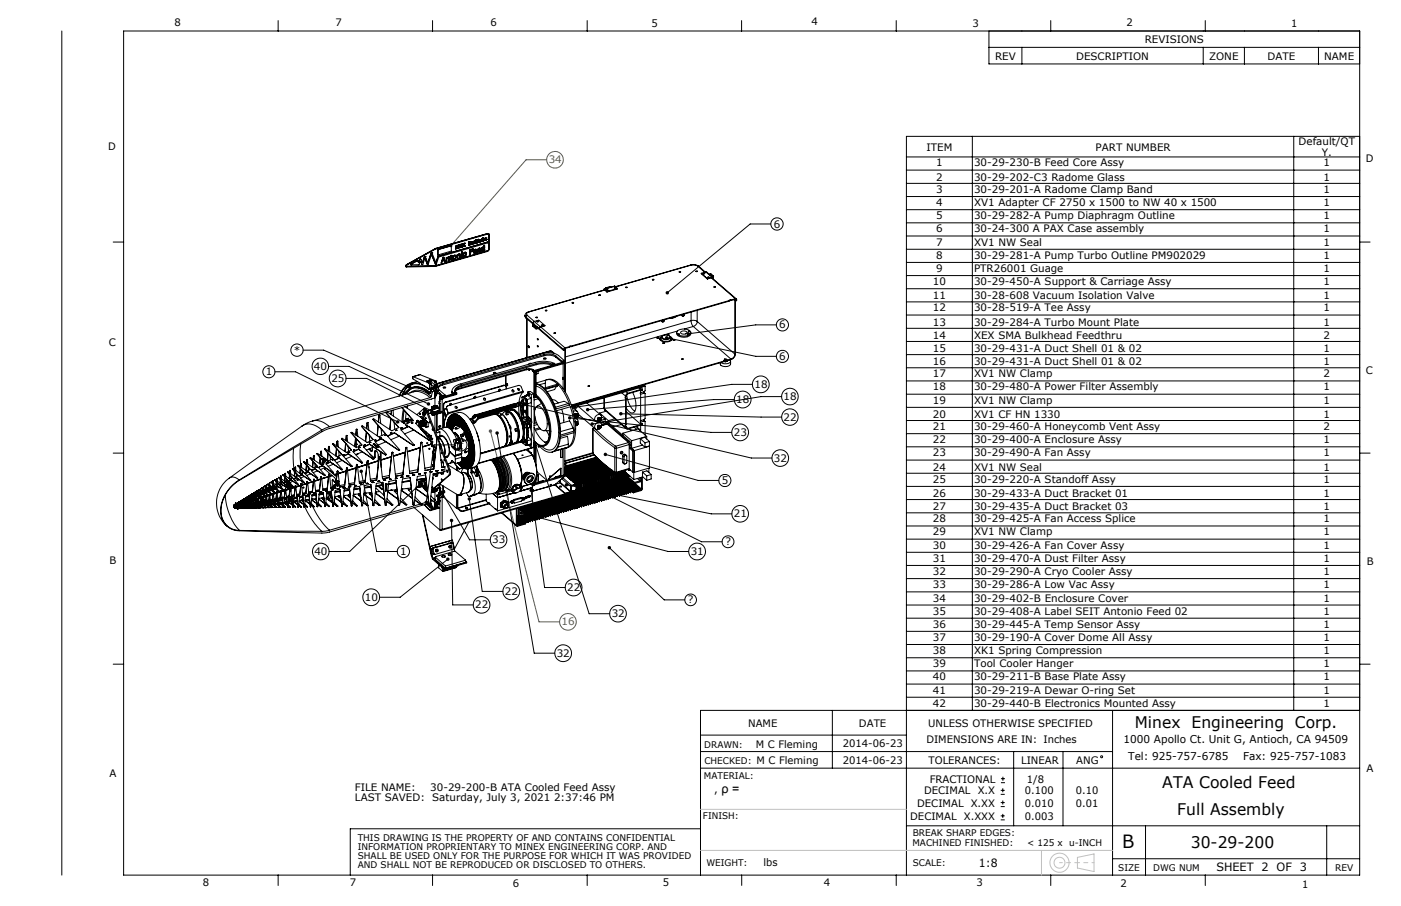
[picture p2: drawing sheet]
<svg xmlns="http://www.w3.org/2000/svg" width="432mm" height="279mm" viewBox="0 0 432 279" stroke-linecap="round" stroke-linejoin="round" font-family="sans-serif">
<defs><g id="words">
<text font-size="5.6" x="345.8" y="261.6">B</text>
<g font-size="4.9">
<text x="349.8" y="224.5">Minex Engineering Corp.</text>
<text x="358.2" y="243.1">ATA Cooled Feed</text>
<text x="362.9" y="251.4">Full Assembly</text>
<text x="367" y="261.6">30-29-200</text>
</g>
<text font-size="3.9" x="222.4" y="244.6">ρ =</text>
<g font-size="3.5">
<text x="301.7" y="267.5">1:8</text>
<text x="374.9" y="268.5">SHEET 2 OF 3</text>
</g>
<g font-size="3.3">
<text x="346.3" y="229.1">1000 Apollo Ct. Unit G, Antioch, CA 94509</text>
<text x="347.7" y="234.4">Tel: 925-757-6785</text>
<text x="383.1" y="234.4">Fax: 925-757-1083</text>
</g>
<g font-size="3.2">
<text x="53.8" y="7.9">8</text>
<text x="103.4" y="7.9">7</text>
<text x="151.2" y="8.1">6</text>
<text x="200.8" y="8.4">5</text>
<text x="250.2" y="7.7">4</text>
<text x="299.8" y="8.2">3</text>
<text x="347.2" y="7.9">2</text>
<text x="397.9" y="8.3">1</text>
<text x="352.8" y="13.3">REVISIONS</text>
<text x="306.7" y="18.4">REV</text>
<text x="331.7" y="18.4">DESCRIPTION</text>
<text x="372.7" y="18.4">ZONE</text>
<text x="390.7" y="18.4">DATE</text>
<text x="408.1" y="18.4">NAME</text>
<text x="33.3" y="46.1">D</text>
<text x="285.6" y="46.4">ITEM</text>
<text x="337.7" y="46.4">PART NUMBER</text>
<text x="400.2" y="44.8">Default/QT</text>
<text x="288.6" y="51.3">1</text>
<text x="300.2" y="51.3">30-29-230-B Feed Core Assy</text>
<text x="407.4" y="48">Y.</text>
<text x="407.9" y="51.3">1</text>
<text x="420.9" y="49.9">D</text>
<text x="288.6" y="55.7">2</text>
<text x="288.6" y="59.5">3</text>
<text x="300.2" y="55.7">30-29-202-C3 Radome Glass</text>
<text x="300.2" y="59.5">30-29-201-A Radome Clamp Band</text>
<text x="407.9" y="55.7">1</text>
<text x="407.9" y="59.5">1</text>
<text x="288.6" y="63.5">4</text>
<text x="300.2" y="63.5">XV1 Adapter CF 2750 x 1500 to NW 40 x 1500</text>
<text x="407.9" y="63.5">1</text>
<text x="238.5" y="70.2">6</text>
<text x="288.6" y="67.6">5</text>
<text x="288.6" y="71.7">6</text>
<text x="300.2" y="67.6">30-29-282-A Pump Diaphragm Outline</text>
<text x="300.2" y="71.7">30-24-300 A PAX Case assembly</text>
<text x="407.9" y="67.6">1</text>
<text x="407.9" y="71.7">1</text>
<text x="288.6" y="76">7</text>
<text x="300.2" y="76">XV1 NW Seal</text>
<text x="407.9" y="76">1</text>
<text x="288.6" y="79.8">8</text>
<text x="288.6" y="83.8">9</text>
<text x="300.2" y="79.8">30-29-281-A Pump Turbo Outline PM902029</text>
<text x="300.2" y="83.8">PTR26001 Guage</text>
<text x="407.9" y="79.8">1</text>
<text x="407.9" y="83.8">1</text>
<text x="287.5" y="87.9">10</text>
<text x="300.2" y="87.9">30-29-450-A Support &amp; Carriage Assy</text>
<text x="407.9" y="87.9">1</text>
<text x="287.5" y="92.3">11</text>
<text x="300.2" y="92.3">30-28-608 Vacuum Isolation Valve</text>
<text x="407.9" y="92.3">1</text>
<text x="240.2" y="101.3">6</text>
<text x="287.5" y="96">12</text>
<text x="287.5" y="100.4">13</text>
<text x="300.2" y="96">30-28-519-A Tee Assy</text>
<text x="300.2" y="100.4">30-29-284-A Turbo Mount Plate</text>
<text x="407.9" y="96">1</text>
<text x="407.9" y="100.4">1</text>
<text x="33.5" y="106.8">C</text>
<text x="287.5" y="104.5">14</text>
<text x="300.2" y="104.5">XEX SMA Bulkhead Feedthru</text>
<text x="407.9" y="104.5">2</text>
<text x="90.6" y="109.1">*</text>
<text x="240.2" y="111">6</text>
<text x="287.5" y="108.5">15</text>
<text x="287.5" y="112.6">16</text>
<text x="300.2" y="108.5">30-29-431-A Duct Shell 01 &amp; 02</text>
<text x="300.2" y="112.6">30-29-431-A Duct Shell 01 &amp; 02</text>
<text x="407.9" y="108.5">1</text>
<text x="407.9" y="112.6">1</text>
<text x="81.9" y="115.8">1</text>
<text x="96.8" y="114.1">40</text>
<text x="102.1" y="117.8">25</text>
<text x="232.5" y="119.6">18</text>
<text x="287.5" y="116.4">17</text>
<text x="300.2" y="116.4">XV1 NW Clamp</text>
<text x="407.9" y="116.4">2</text>
<text x="420.9" y="115.2">C</text>
<text x="226.9" y="124.3">18</text>
<text x="241.5" y="123.4">18</text>
<text x="287.5" y="120.4">18</text>
<text x="287.5" y="124.5">19</text>
<text x="300.2" y="120.4">30-29-480-A Power Filter Assembly</text>
<text x="300.2" y="124.5">XV1 NW Clamp</text>
<text x="407.9" y="120.4">1</text>
<text x="407.9" y="124.5">1</text>
<text x="241.5" y="129.7">22</text>
<text x="287.5" y="128.8">20</text>
<text x="300.2" y="128.8">XV1 CF HN 1330</text>
<text x="407.9" y="128.8">1</text>
<text x="226.2" y="134.4">23</text>
<text x="287.5" y="132.6">21</text>
<text x="287.5" y="136.7">22</text>
<text x="300.2" y="132.6">30-29-460-A Honeycomb Vent Assy</text>
<text x="300.2" y="136.7">30-29-400-A Enclosure Assy</text>
<text x="407.9" y="132.6">2</text>
<text x="407.9" y="136.7">1</text>
<text x="141.1" y="138.3">*</text>
<text x="238.5" y="142.4">32</text>
<text x="287.5" y="140.7">23</text>
<text x="300.2" y="140.7">30-29-490-A Fan Assy</text>
<text x="407.9" y="140.7">1</text>
<text x="222.4" y="149.3">5</text>
<text x="287.5" y="145.1">24</text>
<text x="287.5" y="148.9">25</text>
<text x="300.2" y="145.1">XV1 NW Seal</text>
<text x="300.2" y="148.9">30-29-220-A Standoff Assy</text>
<text x="407.9" y="145.1">1</text>
<text x="407.9" y="148.9">1</text>
<text x="287.5" y="153.2">26</text>
<text x="300.2" y="153.2">30-29-433-A Duct Bracket 01</text>
<text x="407.9" y="153.2">1</text>
<text x="226.2" y="159.6">21</text>
<text x="287.5" y="157.3">27</text>
<text x="287.5" y="161.1">28</text>
<text x="300.2" y="157.3">30-29-435-A Duct Bracket 03</text>
<text x="300.2" y="161.1">30-29-425-A Fan Access Splice</text>
<text x="407.9" y="157.3">1</text>
<text x="407.9" y="161.1">1</text>
<text x="151.7" y="167.6">33</text>
<text x="287.5" y="165.1">29</text>
<text x="300.2" y="165.1">XV1 NW Clamp</text>
<text x="407.9" y="165.1">1</text>
<text x="33.7" y="173.8">B</text>
<text x="96.9" y="171.2">40</text>
<text x="123.4" y="171.2">1</text>
<text x="212.9" y="171.2">31</text>
<text x="223.6" y="168.2">?</text>
<text x="287.5" y="169.2">30</text>
<text x="287.5" y="173.3">31</text>
<text x="300.2" y="169.2">30-29-426-A Fan Cover Assy</text>
<text x="300.2" y="173.3">30-29-470-A Dust Filter Assy</text>
<text x="407.9" y="169.2">1</text>
<text x="407.9" y="173.3">1</text>
<text x="287.5" y="177.3">32</text>
<text x="300.2" y="177.3">30-29-290-A Cryo Cooler Assy</text>
<text x="407.9" y="177.3">1</text>
<text x="421.2" y="174.3">B</text>
<text x="112.4" y="185.3">10</text>
<text x="155.6" y="183.5">22</text>
<text x="174.8" y="182.3">22</text>
<text x="287.5" y="181.4">33</text>
<text x="287.5" y="185.7">34</text>
<text x="300.2" y="181.4">30-29-286-A Low Vac Assy</text>
<text x="300.2" y="185.7">30-29-402-B Enclosure Cover</text>
<text x="407.9" y="181.4">1</text>
<text x="407.9" y="185.7">1</text>
<text x="146.4" y="187.6">22</text>
<text x="188.5" y="190.3">32</text>
<text x="212" y="186.1">?</text>
<text x="287.5" y="189.8">35</text>
<text x="300.2" y="189.8">30-29-408-A Label SEIT Antonio Feed 02</text>
<text x="407.9" y="189.8">1</text>
<text x="287.5" y="193.6">36</text>
<text x="287.5" y="197.6">37</text>
<text x="300.2" y="193.6">30-29-445-A Temp Sensor Assy</text>
<text x="300.2" y="197.6">30-29-190-A Cover Dome All Assy</text>
<text x="407.9" y="193.6">1</text>
<text x="407.9" y="197.6">1</text>
<text x="171.6" y="202.5">32</text>
<text x="287.5" y="201.7">38</text>
<text x="300.2" y="201.7">XK1 Spring Compression</text>
<text x="407.9" y="201.7">1</text>
<text x="287.5" y="205.8">39</text>
<text x="287.5" y="209.8">40</text>
<text x="300.2" y="205.8">Tool Cooler Hanger</text>
<text x="300.2" y="209.8">30-29-211-B Base Plate Assy</text>
<text x="407.9" y="205.8">1</text>
<text x="407.9" y="209.8">1</text>
<text x="287.5" y="213.9">41</text>
<text x="300.2" y="213.9">30-29-219-A Dewar O-ring Set</text>
<text x="407.9" y="213.9">1</text>
<text x="287.5" y="218">42</text>
<text x="300.2" y="218">30-29-440-B Electronics Mounted Assy</text>
<text x="407.9" y="218">1</text>
<text x="230.6" y="224.3">NAME</text>
<text x="264.7" y="224.3">DATE</text>
<text x="286.1" y="224.3">UNLESS OTHERWISE SPECIFIED</text>
<text x="233" y="230.6">M C Fleming</text>
<text x="259.8" y="230.4">2014-06-23</text>
<text x="285.5" y="229">DIMENSIONS ARE IN: Inches</text>
<text x="33.8" y="239.5">A</text>
<text x="259.8" y="235.5">2014-06-23</text>
<text x="286.2" y="235.5">TOLERANCES:</text>
<text x="314.7" y="235.5">LINEAR</text>
<text x="331.7" y="235.5">ANG</text>
<text x="421.2" y="237.9">A</text>
<text x="109.4" y="243.9">FILE NAME:</text>
<text x="132.6" y="243.9">30-29-200-B ATA Cooled Feed Assy</text>
<text x="220.2" y="244.5">,</text>
<text x="284.8" y="245">DECIMAL X.X</text>
<text x="286.6" y="241.4">FRACTIONAL</text>
<text x="315.9" y="245">0.100</text>
<text x="316.5" y="241.4">1/8</text>
<text x="331.6" y="245">0.10</text>
<text x="109.4" y="247.1">LAST SAVED:</text>
<text x="133.2" y="247.1">Saturday, July 3, 2021 2:37:46 PM</text>
<text x="282.7" y="248.7">DECIMAL X.XX</text>
<text x="315.9" y="248.7">0.010</text>
<text x="331.6" y="248.7">0.01</text>
<text x="280.5" y="252.8">DECIMAL X.XXX</text>
<text x="315.9" y="252.8">0.003</text>
<text x="235.3" y="267.1">lbs</text>
<text x="62.5" y="273.1">8</text>
<text x="107.8" y="273.2">7</text>
<text x="158.1" y="273.5">6</text>
<text x="204.3" y="273.1">5</text>
<text x="253.9" y="273.2">4</text>
<text x="301" y="273.3">3</text>
<text x="345.3" y="273.5">2</text>
<text x="401.3" y="273.7">1</text>
</g>
<g font-size="3.2" fill="#808000">
<text x="169.1" y="50.4">34</text>
<text x="173.1" y="192.8">16</text>
</g>
<g font-size="2.8">
<text x="217.1" y="230.6">DRAWN:</text>
<text x="217.1" y="235.7">CHECKED: M C Fleming</text>
<text x="216.9" y="240.3">MATERIAL:</text>
<text x="216.7" y="252.6">FINISH:</text>
<text x="281.3" y="257.9">BREAK SHARP EDGES:</text>
<text x="110.2" y="259.3">THIS DRAWING IS THE PROPERTY OF AND CONTAINS CONFIDENTIAL</text>
<text x="110.2" y="262.2">INFORMATION PROPRIENTARY TO MINEX ENGINEERING CORP. AND</text>
<text x="281.2" y="261">MACHINED FINISHED:</text>
<text x="316.5" y="261">&lt; 125 x u-INCH</text>
<text x="110.2" y="265">SHALL BE USED ONLY FOR THE PURPOSE FOR WHICH IT WAS PROVIDED</text>
<text x="110.2" y="267.8">AND SHALL NOT BE REPRODUCED OR DISCLOSED TO OTHERS.</text>
<text x="217.7" y="267.1">WEIGHT:</text>
<text x="281.3" y="267.1">SCALE:</text>
<text x="344.7" y="268.5">SIZE</text>
<text x="355.4" y="268.5">DWG NUM</text>
<text x="411.5" y="268.5">REV</text>
</g>
</g></defs>
<g fill="none" stroke="#000" stroke-width=".31">
<path d="M19 9.6v260.3M38.1 9.6h381v260.3h-381zM85.7 6.3v3.3M133.3 6.3v3.3M181 6.3v3.3M228.6 6.3v3.3M276.2 6.3v3.3M304.8 9.6v10.1h114.3M304.8 14.6h114.3M315 14.6v5.1M323.8 6.3v3.3M370.8 14.6v5.1"/>
<path d="M371.5 6.3v3.3M383.5 14.6v5.1M406.4 14.6v5.1M279.4 48.4h139.7M279.4 52.5h139.7M279.4 56.6h139.7M299.7 42.1v177M398.7 42.1v177M419.1 42.1h-139.7v227.8M34.9 74.6h3.2M237.6 69.1h-6.4l-25.5 21.2M279.4 60.6h139.7"/>
<path d="M279.4 64.7h139.7M279.4 68.7h139.7M279.4 72.8h139.7M279.4 76.9h139.7M419.1 74.6h3.2M279.4 80.9h139.7M279.4 85h139.7M279.4 89h139.7M279.4 93.1h139.7M279.4 97.2h139.7M84.7 114.7h6.4l31.5 15.4M93.4 108h6.4l26.4 11.4"/>
<path d="M101.2 113h6.4l24.4 11.6M106.6 116.7h6.4l20.1 10.1M205.5 104.2l27.4 5.7h6.4M231.9 118.5h-6.4l-48.3 7.1M239.3 100.2h-6.4l-20.8 2.7M279.4 101.2h139.7M279.4 105.3h139.7M279.4 109.4h139.7M279.4 113.4h139.7M279.4 117.5h139.7M34.9 139.7h3.2M140.1 137.2h-6.3l-2.4 17.7"/>
<path d="M153.2 133.5l11.4 67.9h6.4M161.1 124.7l70.5 16.6h6.3M161.8 126.9l19.8 62.4h6.3M175.6 128.9l43.6 4.4h6.3M191.3 127.6l49.6 1M226.3 123.2h-6.3l-38.9 3.1M240.9 122.3h-6.3l-52.1 8.5M279.4 121.6h139.7M279.4 125.6h139.7M279.4 129.7h139.7M279.4 133.7h139.7M279.4 137.8h139.7"/>
<path d="M419.1 139.7h3.2M111.3 145.3l4.8 24.8h6.3M130.6 148.2l-22.8 21.9h-6.4M136.3 151.9l8.4 14.6h6.4M144.6 153.8l4 28.6h6.4M160.7 158.2l45.2 11.9h6.4M163.7 151.2l4.2 30h6.3M174.6 149.5l44.6 9h6.4M182.7 150.3l4.6 1.4-.7 1.5zM182.7 150.3l33.5 16.8h6.4M186.6 140.1l28.6 8.1h6.3M279.4 141.9h139.7"/>
<path d="M279.4 145.9h139.7M279.4 150h139.7M279.4 154.1h139.7M279.4 158.2h139.7M138 172.4l-14.7 11.8h-6.3M139.2 160.5l.3 26h6.4M187.8 168.9l16.9 16.1h6.4M279.4 162.2h139.7M279.4 166.3h139.7M279.4 170.3h139.7M279.4 174.4h139.7M279.4 178.4h139.7"/>
<path d="M279.4 182.5h139.7M279.4 186.6h139.7M279.4 190.6h139.7M279.4 194.7h139.7M279.4 198.8h139.7M34.9 204.8h3.2M256.5 219.1v17.8M279.4 202.8h139.7M279.4 206.9h139.7M279.4 211h139.7M279.4 215h139.7M342.9 219.1v50.8"/>
<path d="M419.1 204.8h3.2M419.1 219.1h-203.2v50.8M215.9 236.9h203.2M215.9 231.8h127M215.9 226.7h63.5M309.1 239.5v1.3M312.4 231.8v22.9M327.6 231.8v22.9M215.9 255.6h-108v14.3M279.4 254.7h139.7M308.4 252.8h1.3M308.4 251.6h1.3"/>
<path d="M308.4 245h1.3M308.4 243.7h1.3M308.4 248.7h1.3M308.4 247.5h1.3M308.5 241.4h1.2M308.5 240.1h1.2M309.1 243.1v1.2M309.1 246.9v1.2M309.1 251v1.2M353.1 254.7v15.2M408.9 254.7v15.2M85.7 269.9v3.2"/>
<path d="M133.3 269.9v3.2M181 269.9v3.2M276.2 269.9v3.2M323.8 269.9v3.2M342.9 264.8h76.2M371.5 269.9v3.2"/>
<circle cx="239.5" cy="69.1" r="1.9"/>
<circle cx="82.9" cy="114.7" r="1.87"/>
<circle cx="91.5" cy="108" r="1.9"/>
<circle cx="98.7" cy="113" r="2.54"/>
<circle cx="104.1" cy="116.7" r="2.58"/>
<circle cx="234.5" cy="118.5" r="2.59"/>
<circle cx="241.2" cy="109.9" r="1.87"/>
<circle cx="241.2" cy="100.2" r="1.87"/>
<circle cx="142" cy="137.2" r="1.91"/>
<circle cx="228.1" cy="133.3" r="2.59"/>
<circle cx="228.9" cy="123.2" r="2.59"/>
<circle cx="243.5" cy="128.6" r="2.54"/>
<circle cx="243.5" cy="122.3" r="2.55"/>
<circle cx="223.4" cy="148.2" r="1.87"/>
<circle cx="228.1" cy="158.4" r="2.57"/>
<circle cx="240.5" cy="141.3" r="2.57"/>
<circle cx="98.9" cy="170.1" r="2.57"/>
<circle cx="124.3" cy="170.1" r="1.89"/>
<circle cx="153.7" cy="166.5" r="2.57"/>
<circle cx="214.9" cy="170.1" r="2.59"/>
<circle cx="224.4" cy="167.1" r="1.82"/>
<circle cx="114.4" cy="184.2" r="2.59"/>
<circle cx="148.4" cy="186.5" r="2.57"/>
<circle cx="157.6" cy="182.4" r="2.59"/>
<circle cx="176.8" cy="181.2" r="2.59"/>
<circle cx="190.5" cy="189.2" r="2.57"/>
<circle cx="212.9" cy="185" r="1.8"/>
<circle cx="173.6" cy="201.4" r="2.59"/>
<circle cx="339.5" cy="233.4" r=".31"/>
</g>
<g fill="none" stroke="#808000" stroke-width=".31">
<path d="M168.5 49.3h-6.4l-23.1 26.5M151.2 133l14.9 58.8h6.4"/>
<circle cx="171" cy="49.3" r="2.55"/>
<circle cx="175" cy="191.8" r="2.56"/>
</g>
<g fill="none" stroke="#c0c0c0" stroke-width=".31">
<path d="M215.9 249.6h63.5M215.9 262.3h127M321 262.3v7.6M332.1 264.4l5.1-1.1v5.5l-5.1-1.1z"/>
<circle cx="326.5" cy="266.1" r="1.68"/>
<circle cx="326.6" cy="266.1" r="2.96"/>
</g>
<path d="M228.6 269.9v3.2" fill="none" stroke="#000" stroke-width=".31" stroke-dasharray="15.2 1.3 1.3 1.3"/>
<path d="M326.6 266h5.5" fill="none" stroke="#c0c0c0" stroke-width=".31" stroke-dasharray="15.2 1.3 1.3 1.3" stroke-dashoffset="14.4"/>
<path d="M332.1 266h5.1" fill="none" stroke="#c0c0c0" stroke-width=".31" stroke-dasharray="15.2 1.3 1.3 1.3" stroke-dashoffset="14.6"/>
<path d="M122.2 129.8a.53 .53 0 0 0 .1 .8 .53 .53 0 0 0 .7-.2l-.4-.3 .4 .3-.1-.7-.4-.1zM130.2 147.8a.53 .53 0 0 0 0 .8 .53 .53 0 0 0 .7 0 .53 .53 0 0 0 .1-.8l-.4 .4 .4-.4-.4-.1zM182.7 150.3l4.6 1.4-.7 1.5zM186.2 139.8l-.1 .2 .5 .1-.5-.1a.54 .54 0 0 0 .6 .6 .54 .54 0 0 0 .4-.8 .54 .54 0 0 0-.9 0zM187.4 168.5a.54 .54 0 0 0 .3 .9 .54 .54 0 0 0 .7-.7 .54 .54 0 0 0-.9-.2l.3 .4zM137.7 172a.53 .53 0 0 0-.1 .8 .53 .53 0 0 0 .7 .1 .53 .53 0 0 0 .1-.8l-.4 .3 .4-.4zM131 154.6l-.1 .6 .4 .2 .1-.5-.1 .5a.53 .53 0 0 0 .6-.7 .53 .53 0 0 0-.9-.1zM163.3 150.8a.53 .53 0 0 0 .1 .8 .53 .53 0 0 0 .8-.3 .53 .53 0 0 0-.6-.6l.1 .5-.1-.5zM180.9 125.9l-.3 .5 .5-.1-.5 .1a.53 .53 0 0 0 .6 .5 .53 .53 0 0 0 .4-.7 .53 .53 0 0 0-.7-.3zM175.3 128.4l-.2 .4 .5 .1-.5-.1a.53 .53 0 0 0 .6 .6 .53 .53 0 0 0 .4-.8 .53 .53 0 0 0-.8-.2zM160.7 124.4l-.1 .2 .5 .1-.5-.1a.53 .53 0 0 0 .7 .5 .53 .53 0 0 0 .3-.8 .53 .53 0 0 0-.9 .1zM190.9 127.3l-.1 .3h.5h-.5a.53 .53 0 0 0 .7 .5 .53 .53 0 0 0 .3-.8 .53 .53 0 0 0-.9 0zM211.8 102.5l-.2 .5 .5-.1-.5 .1a.54 .54 0 0 0 .7 .4 .54 .54 0 0 0 .3-.8 .54 .54 0 0 0-.8-.1zM205.1 103.8l-.1 .3 .5 .1-.5-.1a.53 .53 0 0 0 .6 .6 .53 .53 0 0 0 .4-.8 .53 .53 0 0 0-.9-.1zM205.2 90v.6l.5-.3-.5 .3a.54 .54 0 0 0 .8 .1 .54 .54 0 0 0 0-.8 .54 .54 0 0 0-.8 .1zM182.1 130.4l-.1 .4h.5h-.5a.53 .53 0 0 0 .7 .4 .53 .53 0 0 0 .3-.7 .53 .53 0 0 0-.9-.1zM176.8 125.2l-.2 .5 .6-.1-.6 .1a.52 .52 0 0 0 .7 .4 .52 .52 0 0 0 .3-.8 .52 .52 0 0 0-.8-.1zM174.2 149.2l-.1 .2 .5 .1-.5-.1a.53 .53 0 0 0 .5 .7 .53 .53 0 0 0 .5-.8 .53 .53 0 0 0-.9-.1zM160.4 157.7l-.3 .4 .6 .1-.6-.1a.53 .53 0 0 0 .6 .6 .53 .53 0 0 0 .5-.7 .53 .53 0 0 0-.8-.3zM152.9 133.1a.53 .53 0 0 0 0 .9 .53 .53 0 0 0 .8-.3 .53 .53 0 0 0-.6-.7l.1 .5-.1-.5zM161.4 126.5a.52 .52 0 0 0 .2 .9 .52 .52 0 0 0 .7-.5 .52 .52 0 0 0-.6-.5l.1 .5-.1-.5zM110.9 145a.54 .54 0 0 0 .2 .8 .54 .54 0 0 0 .8-.4 .54 .54 0 0 0-.7-.6l.1 .5-.1-.5zM125.9 119a.53 .53 0 0 0 0 .8 .53 .53 0 0 0 .8-.2l-.5-.2 .5 .2-.2-.6zM132.7 126.5a.53 .53 0 0 0 .1 .7 .53 .53 0 0 0 .8-.2l-.5-.2 .5 .2-.2-.6-.4-.1zM131.7 124.2a.54 .54 0 0 0 0 .8 .54 .54 0 0 0 .8-.2l-.5-.2 .5 .2-.1-.7zM135.9 151.5a.53 .53 0 0 0 0 .9 .53 .53 0 0 0 .8-.4 .53 .53 0 0 0-.7-.5l.3 .4zM144.2 153.5a.53 .53 0 0 0 .2 .9 .53 .53 0 0 0 .7-.4 .53 .53 0 0 0-.5-.6v.4v-.4zM138.9 160.1a.52 .52 0 0 0-.1 .8 .52 .52 0 0 0 .8-.2 .52 .52 0 0 0-.4-.7v.5v-.5z" fill="#000"/>
<path d="M150.9 132.5a.53 .53 0 0 0-.1 .9 .53 .53 0 0 0 .9-.3 .53 .53 0 0 0-.7-.7l.2 .6zM138.6 75.4l-.2 .5 .2 .3 .4-.4-.4 .4a.53 .53 0 0 0 .8-.1 .53 .53 0 0 0-.1-.7 .53 .53 0 0 0-.7 0z" fill="#808000"/>
<g fill="none" stroke="#000" stroke-width=".31">
<path d="M129.6 79.9l-.2 .1M129.6 79.9h.1M130.8 79.3l.3-.1 .7 1.6M130.8 79.3h.1M130.8 79.3l-.5 1.5M131 79.8h.1M131 79.8l.7 1.7M131 79.8l.1 .1M131.1 79.1h.1M131.1 79.9h-.3l-.4 1.6h-.4M131.1 79.1l-.3 .2M131.1 79.9l.6 1.6"/>
<path d="M132.8 78.1l-.8 2.7M132.8 78.1h.1M132.9 78.1l.2-.1 1.2 2.8M133.1 78.7h.1M133.1 78h.1M133.1 78.7h-.2l-.9 2.8h-.3M133.1 78l-.3 .1M133.1 78.7l1.1 2.8M134.1 76.7h.1M134.2 76.7l-8.9 4.9M134.3 76.6l-.2 .1M134.3 76.6h.1"/>
<path d="M134.3 76.6l-.1 .1M135 77h.1M135 78.6h.1M135 77v1.6M135 77l4.1-1.2v1.6l-4.1 1.2M135 79.1l-.5 1.6M135 79v.1M136.5 79.4h.1M136.5 79.4l-.5 1.7M136.7 79.6l.2 .6-.5 .2zM136.8 79.3l-.3 .1M136.8 79.3l.6 1.4-.2 .1"/>
<path d="M137.5 79.5h.1M137.5 79.5l.1 1.1M137.6 79.5v1.1M137.8 79.4h.1M137.8 79.4l-.2 .1M137.8 79.4l-.3 .1M138.1 79.3l-.3 .3M138.1 79.3h.3M138.1 79.3h.1M138.1 79.3l-.3 .1M138.1 79.3l.4 .2v.9h-.2M138.3 79.5v.3"/>
<path d="M138.3 79.5l-.5 .2v.9h-.2M138.3 79.8v.6M138.3 79.8h.1M138.7 79.2h.1M138.7 79.2v.1M138.7 79.3l.2 .6M138.9 79.9l.2 .3 .4-.3M138.9 78.8h.1M138.9 79.1h.1M138.9 79.9v.3M138.9 79.1l-.2 .1M138.9 78.8v.3"/>
<path d="M139.1 78.7l-.2 .1M139.1 78.7v.4l.4-.1M139.1 80h.2M139.1 75.8l-4.1 1.2M139.3 80h.1M139.5 79l-.4 .2v.8M139.5 79.9l-.2 .1M139.5 79.9h.1M139.5 79h.1M139.6 79.5l.1 .4M139.6 79.5h.1M139.7 79.9h.1"/>
<path d="M139.9 79.7l.2 .1M140.1 78.7l-.3 .3-.2 .5M140.1 78.7l-.5 .8M140.1 78.7a.57 .57 0 0 1 .5 .9 .57 .57 0 0 1-1 .1v-.2M140.1 78.7l.4 .1M140.1 79.8h.1M140.1 78.7h.1M140.3 78.9l.1 .3M140.4 76.1v.1M140.4 76.1h.1M140.4 76.6v.2M140.4 76.7v.1"/>
<path d="M140.4 76.6h.1M140.4 76.6h.4M140.4 76.1l.6 .3M140.4 76.2h.1M140.4 79.2h.1M140.5 79.2a.38 .38 0 0 0-.7 0 .38 .38 0 0 0 .3 .6M140.5 79.2l-.4 .6M140.5 76.1h.2M140.8 75.7l-.4 .4M140.8 75.7h.1M140.8 76.6h.1M140.9 76.1l.2 .1"/>
<path d="M140.9 76.1h.1M140.9 76.1h.1a.4 .4 0 0 1 0 .5 .4 .4 0 0 1-.5 .2h-.1M140.9 76.1l-.2 .1M140.9 78.5h.1M140.9 78.5l.2 .1M140.9 78.5l.1 1.2M141 76.3h.1M141 78.5v1.2M141 76.4l-.2 .2M141 76.3v.1M141.1 75.7h-.3M141.1 76.2h.1"/>
<path d="M141.1 75.7h.1M141.1 75.7v.1l-.6 .2 .2 .2M141.1 78.5h-.1M141.3 75.6h.1M141.3 75.6l.1 .9M141.4 75.6v.9M141.5 78.3l-.4 .3M141.5 78.3l.3 .1M141.5 78.3h.1M141.5 78.3l.4 .2v.9h-.2M141.7 78.6v.2M141.7 78.6l-.6 .1v.9l-.1 .1"/>
<path d="M141.7 78.8v.6M141.7 79.4h.1M142 75.4h.1M142 76.2h.1M142 75.4l-.5 .2v.3l.5-.2-.5 .3v.4l.5-.2M142 75.4l-.6 .2M142 75.4l-.7 .2M142 76.2l-.6 .3M142 75.4l.1 .1M142.1 75.4v.1M142.2 78h.1M142.2 78.1l.1 1.2"/>
<path d="M142.2 79.3h.1M142.5 78.1h.1M142.5 77.7l-.3 .3M142.5 78.1v1.1l-.2 .1M142.5 77.7h.1M142.5 78.1h-.3M142.5 77.7l-.3 .1M142.7 78.6l.2 .4M142.7 78.6h.1M142.8 75.1l-.7 .3M142.8 75.1l-.3 .3v.8l-.1-.8-.3 .1M142.8 75.1l-.8 .3"/>
<path d="M142.9 76h.1M142.9 76.1h.1M142.9 76v.1M143 78.8h.3M143.1 75.9h.1M143.1 75.9l-.2 .1M143.3 77.8h.1M143.3 77.8l-.4 .3-.1 .5M143.3 77.8l-.6 .8M143.3 77.8a.57 .57 0 0 1 .4 .9 .57 .57 0 0 1-.9 .1v-.2M143.3 77.8l.4 .1M143.3 78.8h.1"/>
<path d="M143.3 75l-.4 .1 .2 .8M143.3 75h.1M143.3 75.8h.1M143.3 75v.8M143.3 75.8l-.4 .3M143.3 75l-.4 .1M143.5 78l.1 .3M143.6 78.3l-.3 .5M143.6 78.3v.1M143.6 78.4a.38 .38 0 0 0-.4-.3 .38 .38 0 0 0-.3 .4 .38 .38 0 0 0 .4 .3M143.6 78.4l-.3 .4M144.4 74.6l.1 .2"/>
<path d="M144.4 75.5l.1 .1M144.4 75.5h.1M144.5 75.5v.1M144.5 74.8l.1 .7M144.6 75.5h.1M144.6 75.5h-.1M144.6 75.5h-.2M144.8 74.5v.1M144.8 75.4h.1M144.8 74.6v.8M144.8 75.4l-.3 .2M144.8 74.6h-.4"/>
<path d="M144.8 77l.1 1.5M145 75.5h.1M145 74.7h.2M145 74.7v.8M145.2 74.7l-.2 .1M145.4 74.6l-.2 .1M145.4 74.6l.2 .1-.1 .6M145.4 74.6h.1M145.4 74.6l-.2 .2M145.4 74.6h.2M145.5 74.8v.1M145.5 74.8h.1"/>
<path d="M145.5 74.8l-.3 .1-.2 .6M145.5 74.9h.1M145.5 74.9v.4M145.7 77.4v.2l-.7 .2v.7h-.1M145.7 77.4l-.7 .2M145.8 76.7v.1M145.8 75.1h.1M145.8 75.1h.3M145.8 74.7l.4 .2M145.8 74.7h.1M145.8 74.7v.1M145.8 75.2h.1"/>
<path d="M145.8 75l.3 .1M145.8 75v.2M145.8 76.8v.1l-.8 .3v.4M145.8 76.8l-1 .2M145.8 74.8h.1M145.9 74.5l-.1 .2M145.9 74.5h.1M145.9 77.6l.2 .4M145.9 77.6h.1M145.9 74.7h.2M145.9 74.7h.1M145.9 77.6a.49 .49 0 0 0 .5 .5 .49 .49 0 0 0 .5-.5"/>
<path d="M146.1 74.7h.1M146.1 75.1h.1M146.1 74.4l.2 .1M146.1 74.4h.1M146.1 74.4l-.2 .1M146.1 74.4h.2M146.2 74.7l.1 .1M146.2 74.7h.1M146.2 74.9h.1M146.2 74.9l-.1 .2M146.2 77.9h.3M146.2 77.9h.1"/>
<path d="M146.3 74.9l-.2 .2M146.3 74.8h.1M146.3 74.8v.3l-.5 .1M146.3 74.5h.1M146.3 74.5l-.4 .2M146.3 77.1h.4l.1 .2-.7 .2zM146.4 74.3h.1M146.4 74.4h.1M146.5 76.9l.4 .1v.4l-.8 .2 .1 .3M146.5 76.9l-.6 .7M146.5 76.9h.1M146.5 76.9h.3"/>
<path d="M146.5 74.4v.4M146.5 74.8l.1 .2M146.5 77.9h.1M146.5 74.1v.7M146.5 74.8h.1M146.5 74.1h.1M146.5 74.3h.1M146.5 74.8l.1 .2 .3-.2M146.5 74.1v.2M146.5 74.3h-.1M146.6 77.1l.2 .2M146.6 74l-.1 .1"/>
<path d="M146.6 74.1h-.1M146.6 74v.3M146.7 74.8l.1 .1M146.8 77.3h.1M146.8 74.9h.1M146.8 76.9h.1M146.9 74.8l-.1 .1M146.9 74.8h.1M146.9 77.6l-.4 .3M146.9 77.6h.1M146.9 74.2l-.3 .2 .1 .4M146.9 74.2l-.3 .1"/>
<path d="M147 73.9h.1M147 74.2l.1 .7M147 74.2h.1M147.1 74.2v.7M147.1 77.3h.1M147.1 77.3a.51 .51 0 0 0 .6 .5 .51 .51 0 0 0 .5-.5h-.1M147.1 77.3l.2 .3M147.2 74.1h.1M147.2 74.1l-.2 .1M147.2 74.1l-.1 .1M147.2 74.1l-.1 .8M147.2 73.9h-.2"/>
<path d="M147.3 77.6v.1M147.3 74l.1 .2M147.3 74l.1 .1M147.3 74.2h.1M147.4 74.2v.3M147.4 74.5l.2 .2 .2-.2M147.4 73.8h.1M147.4 74h.1M147.4 74.5l.1 .2M147.4 73.8v.2M147.4 74v.1M147.5 77.5h.2"/>
<path d="M147.5 77.5h.1M147.5 76.8l.3-.1 .2 .2-.6 .2zM147.5 73.8h.1M147.6 73.8v.2l.2-.1M147.6 73.8h-.2M147.7 76.6l-.4 .2-.2 .5M147.7 76.6h.4M147.7 76.6h.1M147.7 74.6h.1M147.7 76.6h.4l.1 .4-.8 .3v.2M147.7 77.5h.1M147.8 74.5l-.1 .1"/>
<path d="M147.8 73.9h.1M147.8 73.9l-.2 .2 .1 .5M147.8 74.5h.1M147.9 76.7l.1 .2M147.9 74.4l.1 .2M147.9 73.9h.1M147.9 73.9v.5M147.9 74.4h.1M148 74.4l.1 .2 .3-.2M148.1 73.9v.5M148.1 73.9h.1M148.1 73.9h-.1"/>
<path d="M148.1 74.4l.1 .1M148.1 74.4h.1M148.1 77.3l-.4 .2M148.1 77.3h.1M148.2 74.4v.1M148.4 77l.2 .4 .6-.1M148.4 76.9l.1 .5M148.4 76.9v.1M148.4 74.3l-.2 .2M148.4 73.8h.1M148.4 74.3l-.2 .1M148.4 74.5h.1"/>
<path d="M148.4 73.8v.7M148.5 76.5l-.1 .5M148.5 76.4l-.1 .5M148.5 76.4v.1M148.5 73.7l-.1 .1M148.5 73.7h.1M148.6 73.7l-.2 .8M148.7 77.2h.1M148.8 74.2l.1 .1 .3-.1M148.8 73.4h.1M148.8 73.7h.1M148.8 74.1v.2"/>
<path d="M148.8 73.4v.3M148.8 73.7v.5M148.8 74.3h.1M148.8 77.2l.1 .1M148.9 76.2l-.4 .3M148.9 76.2h.3M148.9 76.2h.1M148.9 76.2l-.4 .2M148.9 73.4h-.1M148.9 73.4v.2h.3M149 74.2h.1M149.2 73.6l-.3 .1 .1 .5"/>
<path d="M149.2 74.2h-.2M149.2 74.2h.1M149.2 73.6h.1M149.2 77v-.6a.46 .46 0 0 0-.6 .3 .46 .46 0 0 0 .3 .6M149.2 77l-.3 .3M149.2 76.2h.1M149.2 77h.1M149.2 77l-.4 .2M149.2 77.3h.1M149.2 75.7v.5M149.2 73.9l.1 .2M149.2 73.9h.1"/>
<path d="M149.3 73.9l.2 .3 .4-.3M149.3 74.1h.1M149.4 75.7v1.5l-.2 .1M149.4 75.7h-.2M149.4 73.6l.2-.1 .2 .2-.4 .1zM149.4 74h.2M149.4 74h.1M149.6 73.4l-.4 .5M149.6 73.4h.2M149.6 73.4h.1M149.6 73.4h.3v.3l-.5 .2v.1M149.6 73.4l-.3 .5"/>
<path d="M149.6 74h.1M149.7 73.5l.1 .1M149.8 73.6v.1M149.8 73.4h.1M149.9 73.9l-.3 .1M149.9 73.9h.1M150.2 72l.6 .3v4.6l-.4 .6-16.1 4.7-9 .1a.38 .38 0 0 1-.3-.3 .38 .38 0 0 1 .3-.4M150.2 72l.4 .1M150.2 74.6v.3l-15 4.4-.7 2.1-.3 .1M150.2 77.4l-15.9 4.6M150.2 72l-15.9 4.6M150.2 74.6l-15.2 4.5"/>
<path d="M150.2 74.6l-15.2 4.4M150.5 72.2l.1 .3M150.6 76.9l-.4 .5M150.6 72.5v4.4M150.6 72.5h.1M150.6 76.9h.1M150.6 72.5l-.3-.3-16 4.6-8.9 4.9v.5M150.6 72.1h.1M125.1 82.3h.1M125.3 82.1l.1 .1M125.3 81.6h.1M125.3 81.6l-.2 .3v.4"/>
<path d="M125.4 82.2h.1M126.6 81.7h.1M126.7 81.5l-.1 .2M126.7 81.5h.1M128.6 80.4h.1M128.6 80.4l-1.9 1.1M128.6 80.4l.2 .1M128.7 80.4h.1M128.8 80.5l.1 .4M129.1 80.8l-.2 .1M129.1 80.8h.1M129.2 80.8l-.3 .1"/>
<path d="M129.4 80l.2-.1 .5 1 .2-.1M129.4 80h.1M129.4 80l-.2 .8M129.6 80.6l-.2 .1-.4 .9-2.4 .1 .1-.2M129.6 80.6h.1M129.6 80.6l.4 .9M130 81.5l.1 .1M130 81.5h.1M130.3 80.8l-.2 .1M130.3 80.8h.1M131.7 81.5v.1M132 80.8h-.2"/>
<path d="M132 80.8l-.2 .1M134.2 82h.1M134.2 81.5h.1M134.2 82l-8.8 .2M134.3 82h-.1M134.3 82h.1M134.4 80.7l-.1 .1M134.4 80.7h.1M134.5 80.7l-.2 .1M136 81.1h.1M136.9 80.2h.1M137.1 80.8h.1"/>
<path d="M137.2 80.8l-.2-.4-.7 .2-.3 .5M138.3 80.4h.1M138.9 80.2h.1M161.8 97.3l.3 .7M161.8 97.3l.3 .5M162.1 97.8v.2M162.1 98l2.6 2.3M162.1 97.8l2.6 2.2M162.3 98.2v12.1M162.5 97.2l-.4 .6M162.5 97.2l4 3.6M162.5 98.4v11.8"/>
<path d="M162.9 96.2a1.22 1.22 0 0 0-1.1 1.1M162.9 96.2h.1M163 96.2a.62 .62 0 0 0-.6 .3 .62 .62 0 0 0 .1 .7M165.2 97.9h.5zM165.2 98h.4M165.5 99.1h.5zM165.5 99.2h.4M165.6 99.2h.2M168.1 95.7l.5 .1zM168.1 95.8h.4M176.4 93.3l.4 .1-.3 .1zM176.4 93.5h.3"/>
<path d="M184.6 90.9l.5 .1zM184.6 91.1h.4M186.3 89.2l-.2 .2 .1-.1 .9 .8M186.3 89.2l.8 .7M186.3 89.4l-23.4 6.8M186.4 89.5l-23.4 6.7M186.5 89h.1M186.7 88.8l.1 .1M186.7 88.8l-.2 .2M186.8 88.9l-.1 .1M187 89.6h.4zM187 89.5v.1"/>
<path d="M187.1 89.9v.2M187.1 89.6h.2M188 88.4l-1.3 .4M188 88.4l.1 .1M188.1 88.5l-1.3 .4M188.1 88.5h.1M189.3 88.9h.5M189.4 88.9h.4M189.5 88.9h.1M189.5 88.3l-3.3 .8M189.5 88.3l-3.2 .9M189.5 88.3l.8 .7"/>
<path d="M190.3 89l-3.2 1.1M190.3 89l-3.2 .9M192.9 88.5l.4 .1-.3 .1zM192.9 88.7h.4M201 86.2l.5 .1zM201.1 86.3h.4M204.1 98.8a.39 .39 0 0 0 .4 .6 .39 .39 0 0 0 .3-.7l-.3 .4-.4 .1M204.2 98.8h-.1M204.5 98.7a.32 .32 0 0 1-.1 .4 .32 .32 0 0 1-.4-.1M208.2 97.6l-1.6 .5M208.7 97.5a3.2 3.2 0 0 1-2.4 .7M209.3 83.7l.5 .2-.3 .1z"/>
<path d="M209.4 83.9h.3M210.3 97a.4 .4 0 0 0 .2 .5 .4 .4 0 0 0 .5-.1 .4 .4 0 0 0-.1-.6l-.2 .5-.4 .1M210.4 97h-.1M210.7 96.9a.31 .31 0 0 1-.1 .4 .31 .31 0 0 1-.4-.1M212.8 81.7l1.2-.1 1.3 .5M212.8 81.7l.2 .1M212.8 81.7l-23.1 6.7M213 81.8l1.2-.1 .8 .4M213 81.8l-23.2 6.7M213 98.9l.2 1 .5 .8M213 98.9l.8-.1 1.1 .3M213 96.2v2.7"/>
<path d="M213 98.9l-38.7 11.2M214.5 83.6l.4 .1-.3 .1zM214.5 83.7h.4M214.9 99.1a1.74 1.74 0 0 1-1.2 1.6M214.9 99.1l11.6 10.1M214.9 95.7v3.4M215 82.1h.3M215 82.1l2.2 1.9M215.3 82.1l2.1 1.8M216.1 84.3l1.9 1.6M216.1 84.3l1.9 1.7M216.7 84.3h.5l-.3 .2z"/>
<path d="M216.7 84.4h.5M216.9 84.5h.1M217.5 83.9l2.2 1.5M217.5 83.9l1.9 1.6M217.5 83.9l-1.4 .4M218 85.9v.1M218.1 85.6h.4M218.1 85.4l.5 .1-.4 .1zM218.3 85.6h.1M218.8 84.6v.1M218.8 84.6l.9 .8M218.9 84.5l-.1 .1"/>
<path d="M218.9 84.5l.7 .6M218.9 84.5l.2-.1 .7 .7M219.2 85.7l7.4 6.4M219.4 85.7l7.5 6.5M219.4 85.5h.3l-.1 .3M219.4 85.7l.2 .1M219.4 85.5l-1.4 .4M219.4 85.7l-1.4 .3M219.5 85.7h.1M219.6 85.1l.1 .2M219.7 85.8h-.1M219.7 85.3v.1"/>
<path d="M219.8 85.1h-.2M219.8 85.1l.1 .2M219.9 85.3l-.1 .4M219.9 85.3h-.2M220 88.4l.5 .1zM220.1 88.5h.4M224.8 92.7h.4M224.8 92.7l-48.8 14.1M224.8 92.7v.2l-48.8 14M225.2 92.5l-.4 .2M225.2 92.5v.2M226.2 92.4l.3 .3"/>
<path d="M226.5 92.7v16.5M226.6 92.1l.4 .3-.1 .3M226.6 92.1l-1.4 .4M226.7 92.6v16.5a2 2 0 0 1-1.4 1.8l-1.4 .4M226.7 92.6l-.3-.2 .5 .3M226.7 92.6l-.2 .1M226.7 92.3l.2 .2M226.9 92.5l-.3-.2-1.4 .4M226.9 92.5v.2M126.4 119.8a5 5 0 0 1 5.8 .9l.4 .3M127 119.6l.2-.1a5.8 5.8 0 0 1 5.3 1.6M127.2 119.7l-.7 .4"/>
<path d="M127.3 118.3l-.6 .2M128.6 117.7l-2 .5M128.7 118.3a5 5 0 0 0-4.8 3.5 6.4 6.4 0 0 1 2.8-3.3M129.4 115.5h.1M129.4 115.5l-2.2 .7M129.4 115.5l5 2M131.7 117.4l1 .6M131.7 117.4v.2M132.1 117.8l.5-.3 1.6 1.3-.1-.8M132.2 119.9a5.7 5.7 0 0 0-6.8-1.2 7.2 7.2 0 0 0-2.4 3.4M132.2 119.9v.2M132.2 118.1l-5-1.9 .1 .7 2.3 1.3"/>
<path d="M132.2 118.1l.2 .4M132.4 118.5v1.3M132.4 120h.1M132.5 117.2h.3M132.5 117.2l-.8 .2M132.5 117.2v.2M132.5 119.9l.3 .3M132.7 118l.2 .3M132.7 118l-.5 .1M132.8 117.2l1.1 .5M132.8 117.2v.5M132.9 118.3v1.3l.8-.3-.8-.8"/>
<path d="M132.9 118.3l-.5 .2M132.9 119.8l.1 .2M133 120l-.2 .2M133.9 119.9l.7 .5-.5 .2M133.9 117.7l.2 .3M134.1 119.5l.1 .1M134.2 119.5l.2 .2M134.2 119.8l.1 .1M134.2 119.6l.2 .1 .4 1.6M134.2 119.6l-1.2 .4M134.3 119.9l-1.2 .3-.4 1-.5 .2M134.3 119.9l.1 .4"/>
<path d="M134.4 117.5l.1 .4M134.4 117.5l-.5 .2M134.5 118.9l.4 .2M134.5 117.9v1.2M134.5 117.9l-.4 .1M134.6 119.3h.1M134.6 119.3l-2.2 .7M134.9 119.1l-2.7 .8M134.9 119.1v.2l-2.7 .8M136.4 118.4a1.2 1.2 0 0 0-1.2 1.7l2 1.7M136.4 118.7l-.8 .4-.6 .7M136.4 118.4v.3"/>
<path d="M136.6 119.4l.4-.1 .4 .2-.6 .2zM136.7 119.6h.6M141.1 119.9a.67 .67 0 0 0-.7 .5 .67 .67 0 0 0 .4 .7M141.1 119.9v.2M142.3 118.7a2.19 2.19 0 0 0-2.1 2.3M142.3 119.1a2.77 2.77 0 0 0-2.2 1.7M142.3 118.7v.4M152.1 114.9h.1a.34 .34 0 0 1 .4-.1 .34 .34 0 0 1 .2 .3l-.1 .1a.34 .34 0 0 1-.4 .1 .34 .34 0 0 1-.2-.4zM152.2 115.1h.6M155.2 118.8l.6 .2M155.2 118.8l.1 .1M155.2 118.8l-17.9 5.2"/>
<path d="M155.3 118.9l.7 .2v.8M155.3 118.9l-17.9 5.2M155.9 115.9v3.2M156.2 118.3l.2 .6zM156.2 118.3l.2 .6M159.7 119.9h.2v.4M159.7 119.9h-.1M162.3 113.8h1.6l.5 .3M162.3 114h1.6l.5 .3M162.3 113.8v.2M162.3 113.8l-21.2 6.1M162.3 114l-21.2 6.1"/>
<path d="M162.8 106.6l.3 .4-.1 .3zM163 106.8l.1 .4M163 106.7v.1M163.2 113.9l-.1 .2-.2-.2 .3 .2M163.8 112.1h-.6l-.2 .2M164 114.1l.2 .3M164.1 100.4l1.1 1M164.1 100.4l1 .8M164.2 114.4l.4 .4M164.2 114.2l.4 .5M164.2 114.3v.1M164.3 100.2l-.2 .2"/>
<path d="M164.3 100.2l.7 .7M164.3 100.2l.8 .6M164.4 114.3l.2 .2M164.4 114.1l.2 .2M164.4 114.1v.2M164.6 114.7v.1M164.6 114.5h.1M164.6 114.5v.2M164.6 114.3v7.4M164.6 114.3l9.1-2.7v.5l-9.1 2.7M164.7 100l-.4-.4 .1-.3 1.7-.6 1.8 1.7M164.7 100.2l-.1 .2"/>
<path d="M164.7 100l1.4 1.2M164.7 100.2l1 .8M164.7 100v.2M165 100.9l.1 .2M165.1 101.1v.1M165.1 114.6h.1M165.1 118.4a7.9 7.9 0 0 1 4.6 4.4 20.3 20.3 0 0 1 2.3 14.5 2.77 2.77 0 0 1-2.1 2.2 2.77 2.77 0 0 1-2.9-1.2l-.9-1M165.1 119.1a8.7 8.7 0 0 1 5 5.4 17.4 17.4 0 0 1 1.4 12.7 2.52 2.52 0 0 1-2.1 1.6 2.52 2.52 0 0 1-2.4-1.1l-.1-.1M165.1 114.6l-.5 .2M165.1 114.6v7l-.4 .2M165.1 100.8l-.1 .1M165.1 100.8l.1 .3"/>
<path d="M165.2 101.1h-.1M165.3 112.1l2.8-.3 2.1 .5M165.3 112.5l2.3-.4 2.6 .5M165.3 112.1l-23 6.6M165.3 112.1v.4M165.3 112.5l-23 6.6M165.6 104.4l.2 .1v.4zM165.6 106.5l.2 .5zM165.7 101l-.2 .3-.3-.2M165.7 100.9v.1M165.8 104.5v.2M165.8 106.6v.3"/>
<path d="M165.8 101.2l7.9 6.9M165.8 101h.1M165.8 101a.39 .39 0 0 1-.3 .5 .39 .39 0 0 1-.4-.3M165.8 101l7.9 6.8M165.8 114.4h.1M165.8 114.4v.8l-.7 .2M165.8 114.4l-.7 .2M166.5 100.8l-.4 .4M166.7 100.9l7.4 6.4M166.8 100.3h.6l-.4 .1zM166.9 100.4h.4M167 100.4h.1"/>
<path d="M167.6 110.5l.5-.2 .2 .3-.5 .1zM167.6 110.7h.6M167.6 109.3l1.4-.2a3.5 3.5 0 0 1 2.4 .8M167.6 109.7l1.4-.2a3.5 3.5 0 0 1 2.4 .7M167.6 109.3l-31.2 9.1M167.6 109.3v.4M167.6 109.7l-31.2 9M167.9 100.4l-1.8 .8M167.9 100.4l-1.4 .4M168.1 117.3a3.3 3.3 0 0 1 3.7 1.2l-4.2 1.2-1.4-1.1-1.1-.3M168.1 118.1v1.5M168.1 117.3l-3 .8"/>
<path d="M168.1 117.3v.8M168.1 118.1l-1.8 .5M168.5 117.1a3.9 3.9 0 0 1 4.4 1.9 20.8 20.8 0 0 1 4 16.9 3.1 3.1 0 0 1-2.3 2.2M169.8 108.2l-35.3 10.1M169.8 108.2l.8 .7M169.8 108.2l-35.3 10.2M170 108.4h.3M170.2 112.3v.3M170.3 108.4l.6 .6M170.3 108.4l-.2 .1M170.7 102.7h.5zM170.8 102.8h.4"/>
<path d="M171 112.1l-2.7-.7-2.5 .1-23.9 6.9a2.58 2.58 0 0 0-2.6 2.5l.1 .3M171 112.1l-.8 .2M171 112.1v.3l-.8 .2M171.4 109.9l1.8 1.5M171.4 109.9v.3M171.4 110.2l1.8 1.6M171.8 119l-.8 1.1-2.4 .7M171.8 119l-3.8 1.1M172.1 118.7l-4.2 1.3 2.1 2.9 1.4 3.2 4.2-1.2M172.1 118.7l1.8 2.4 1.7 3.8M172.1 118.7l-.3 .3M173.2 111.4v.4"/>
<path d="M173.6 116.4h-.2l.2 .7M173.6 117.1v2.8M173.6 116.5l.1 .4M173.7 116.9l-.1 .2M173.7 107.8v.3M173.7 111.9l-9.1 2.6M173.8 116.4l.2 .4M173.9 111.6l.2 .2-.5 .1v4.5M173.9 111.2l-1.7-1.6-1.1-.6-1.9-.3-1.2 .1-32 9.2-1.5 .7M173.9 111.2l-.7 .2M173.9 111.2v.3M173.9 111.5l-.7 .3"/>
<path d="M173.9 107.7l.2 .1M174 116.8l.1 .1-.2-.5 .2 .4M174 116.8l-.3 .1M174 107.5l.3 .3M174.1 116.3l.2 .5M174.1 107.8v8.5M174.1 116.8v3.9M174.1 116.3l-.5 .1M174.1 107.3l-.4 .5M174.3 107.8h-.2M174.3 107.8v8.4l-.2 .1M174.3 116.8v4.1"/>
<path d="M174.3 116.8h-.2M175.5 106.9v.2l-1.5 .4-.3 .6M175.5 106.9h.5M175.5 106.9l-1.4 .4M176 106.8l-.5 .1M176 106.8v.1M181.2 119h.5l-.1 .1zM181.3 119.1h.3M196.9 119.6l.5 .5M198.3 118.7l.2 .2M198.4 118.7l.4 .4M198.5 118.9v.3l-22.2 6.4"/>
<path d="M198.5 118.9l-22.3 6.4M198.8 119.1l-1.4 .4v.6M198.8 119.1v1.4l-.2 .3M202.5 104.1l.6 .1-.3 .1zM202.5 104.2h.5l-.4 .1M203.4 104.7l.2-.4 .4-.4a1.37 1.37 0 0 0 2.3 .6l.1-.6 .6 .4 .1 .4M203.7 104.5v.5M204 103.9l-.7 .7M204 104a.63 .63 0 0 0-.3 .8 .63 .63 0 0 0 .7 .4l1.3 .1a.84 .84 0 0 0 .8-.2 .84 .84 0 0 0 .2-.9l-.3-.2M204.2 103.7a.78 .78 0 0 0-.9 .8 .78 .78 0 0 0 .9 .8l1.4 .1a1.2 1.2 0 0 0 1.5-1.2l-.7-.5M204.2 103.6l1.1-.3a.66 .66 0 0 1 .9 .1 .66 .66 0 0 1 0 .9l-1 .2a.69 .69 0 0 1-.8-.1 .69 .69 0 0 1-.2-.8zM204.3 105.7h.6l-.5 .2z"/>
<path d="M204.3 105.8h.5l-.4 .1M205.6 103.2l.4-.1 .2 .2-.4 .1zM205.7 103.3h.5M205.7 103.3l.4 .1M206.4 103.9l.8 .7M206.8 104.5v.5M207.5 104.8h.5l-.4 .2zM207.5 104.9h.5zM208.6 102.6a1.63 1.63 0 0 0 2 1.4l1-.1a1.3 1.3 0 0 0 1.3-1.3M208.8 102.1l-34.5 9.9M208.8 102.1a3.1 3.1 0 0 1 4.1 .3 2.31 2.31 0 0 1-3.1 1.1 .97 .97 0 0 1-1-.4 .97 .97 0 0 1 0-1zM209.9 102.3l.8-.2a.65 .65 0 0 1 1 .7l-.9 .2a.63 .63 0 0 1-.7 0 .63 .63 0 0 1-.2-.7z"/>
<path d="M210.1 110.7h.5zM210.2 110.8h.3M213.7 100.7l11.6 10M213.7 100.7l-2.8 .8M223.2 111.3l-47.1 13.6M223.2 111.3v.2l-47.1 13.6M223.3 111h.1M223.3 111.2h.1M223.3 111.4h.1M223.3 111.1l-.1 .2M223.3 111.2l-.1 .1M223.3 110.8h.1"/>
<path d="M223.3 110.8l.2 .2M223.3 110.9l.4 .1M223.3 111.1l.3 .2 .3-.2-.3 .2-.3-.1M223.3 111.2l.1 .2 .5-.2M223.3 111.3l.1 .2 .5-.2M223.3 111.4v.1M223.3 111.3v.2M223.3 111.2v.1M223.3 110.8l.4 .1M223.4 110.7l.4 .1-.4 .1zM223.5 111h.2M223.8 110.9l-.3 .1"/>
<path d="M223.8 110.9h-.1M223.8 110.9h-.5M223.8 110.8l-.1 .2M223.8 110.8l-.3 .3-.2-.2M223.8 110.9l-.4 .1M223.8 110.8l.1 .1M223.9 111h.1M223.9 111.2h.1M223.9 111.3h.1M223.9 110.9l-.3 .2-.3-.1M223.9 111l-.3 .2-.3-.1M223.9 111l-.2 .2-.4-.1"/>
<path d="M223.9 111.2l-.2 .2-.4-.1M223.9 111.2l-.3 .2-.3-.1M223.9 111.3l-.3 .2-.3-.2M223.9 111.3l-.4 .2M223.9 111.4l-.1 .1M223.9 111.4h.1M223.9 111.3l-.2 .2h-.4M223.9 111.2v.1M223.9 111.1h.1M223.9 111.1v.2M225 111a.74 .74 0 0 1 0 .9 .74 .74 0 0 1-.9 .2h-1.1l-.8-.3M225.2 111.4v.9a1.96 1.96 0 0 1-3.2 0v-.4"/>
<path d="M225.3 110.7l-1.4 .4M226.5 109.2a1.74 1.74 0 0 1-1.2 1.5M90.5 138.3l-.2 2.9 .3 3.6M92.7 137l-.2 1.8 .2 4.4M93.1 131.4l-22.4 16.1M93.1 131.4a4.6 4.6 0 0 1 5.7 .9l.4 .3M96.4 129.8l-2 .8-1.3 .8M96.4 129.8a5.5 5.5 0 0 1 5.2 1.8M97.7 139.9l.1 .1M97.7 139.9l2.4 2.8M97.8 140h.1M98.8 139.3h.1"/>
<path d="M98.8 139.3l-.1 1.1M98.9 139.3l.2-.1 .1 1.5M98.9 139.3l-.1 1.1M99 139.1l-.2 .2M99 139.1v.1M99.2 132.6l-25.5 15.4M100 138.5l2.7 3-1.4 .6-3.4-2.3-.2 .1M100 138.5l.1 .1M100.1 138.6l2.5 2.9M101.1 139.7l-.2 2.2M101.1 139.8l-.1 2.1M101.2 137.8h.1"/>
<path d="M101.2 137.8l-.1 1.2M101.3 137.8l-.1 1.3M101.5 137.7l-.3 .1M101.5 137.7l-.2 .1M101.5 137.7l.1 1.6M101.6 131.6l-2.4 1M102.6 136.9l2.8 3.3-1.5 .7-3.7-2.5-.2 .1M102.6 136.9v.1M102.6 137h.1M102.6 137l2.7 3.2M103.7 138.3l-.2 2.3M103.8 138.4l-.3 2.2"/>
<path d="M103.9 136.2l-.1 1.3 .1-1.3M103.9 136.2h.1M103.9 136.2l.2-.1 .2 1.8M104.1 136.1l-.2 .1M104.4 139.1l.1 1.4M105.3 135.3h.1M105.3 135.3l3 3.4-1.6 .8-3.9-2.7-.2 .1M105.3 135.3v.1M106.5 136.7l-.2 2.5M106.6 136.8l-.2 2.4M106.7 134.4h.1M106.7 134.4l-.1 1.5"/>
<path d="M106.8 134.4l.2-.1 .1 2M106.8 134.4l-.2 1.5M106.9 134.3l-.2 .1M107.3 137.6l.1 1.6M107.3 139.6h.1M107.4 139.6h.1M107.4 139.9v.1M107.4 139.9l4.1 2.8M107.4 139.9l-1.6 .8 2.7 3M107.6 139.5h.1M107.6 139.5l-.3 .1M108.2 133.5l3.3 3.7-1.7 .8-4.3-2.9-.2 .2"/>
<path d="M108.2 133.5l.2-.2 4.7 3.2 1.9-.9M108.2 133.4l3.3 3.8M108.9 138.8h.1M108.9 138.8l.1 .1M109.2 138.7l-.2 .2M109.2 138.7h.1M109.2 138.7l-.3 .1M109.6 135l-.3 2.7M109.6 135.1l-.2 2.7M109.8 132.5h.1M109.8 132.5l-.2 1.6M109.9 137h.1"/>
<path d="M109.9 132.5l.2-.1 .2 2.1M109.9 136.9v.1M109.9 135.4v2.6M109.9 132.5l-.2 1.7M110 132.4l-.2 .1M110 132.4h.1M110.2 139.9l-.2 .2M110.5 138.5l4.5 3M110.5 138.5l-1.7 .8 2.9 3.3M110.5 138.5v.1M110.5 138.6l4.5 3M110.5 138.6l-1.6 .7"/>
<path d="M110.6 138v.1M110.6 138.1h.1M110.8 137.9l.1 .1M110.8 137.9l-.2 .1M110.8 137.9v.1M110.8 138h.1M110.8 138l-.2 .1M110.9 137.3l-.1 .3M111.1 137.4a.29 .29 0 0 0-.4-.1 .29 .29 0 0 0-.1 .4M111.4 131.4l.1 .2M111.4 131.5l3.6 4.1M111.4 131.5l.1 .1"/>
<path d="M111.5 131.6l3.5 4M111.7 139.3l-2.1 .9M112.2 137.3h.1M112.3 137.3h.1M112.4 137.2h.1M112.4 137.2l-.2 .1M112.5 137.2l-.2 .1M112.5 137.2h.1M112.9 133.2l-.3 2.9M113 133.2l-.3 3M113.1 130.5h.1M113.1 130.5l-.1 1.7"/>
<path d="M113.2 130.5l.2-.2 .3 2.3M113.2 130.5l-.2 1.7M113.4 130.3l-.3 .2M113.6 138.5l.7 .6M113.8 136.5l.1 .1M113.8 136.5v.1M113.8 134.2l.2 1.9M113.9 139.9l1.5 1.2M113.9 138.4l.7 .6M113.9 136.6h.1M113.9 136.9l-1.9 .9 3.2 3.6M113.9 136.9l4.8 3.3"/>
<path d="M113.9 136.9v.1M113.9 137l4.9 3.3M113.9 137l-1.8 .9M114.1 136.4v.1M114.1 136.4l-.3 .1M114.1 136.5h.1M114.1 136.5l-.2 .1M114.6 139l-.3 .1M114.6 139l.1 .1M114.8 137.6v1.2a.27 .27 0 0 1-.1 .3 .27 .27 0 0 1-.4 0M114.8 138l-1.9 .8M114.9 129.3l4 4.5-2.1 .9-5.1-3.4-.3 .2"/>
<path d="M114.9 129.3v.1M114.9 129.4h.1M115 129.4l3.8 4.4M115.1 136.9v.1M115.1 137h.1M115.1 136.9v.2M115.1 137l1.1 1M115.1 136.8v.1M115.1 136.8l1 .9M115.4 136.8h-.3M115.4 136.8l1 .8M115.4 139.3l.3-.4 .8 .9 .1 3.7"/>
<path d="M115.4 135.8h.1M115.4 139.3v1.8M115.5 137.3h.1M115.5 135.8h.1M115.7 135.7h.1M115.7 139.3h-.3M115.7 139.3v1.7M115.7 135.7l-.3 .1M115.8 137.6h.1M115.7 135.7l-.2 .1M115.8 138.9l-.1 .4M116.1 137.7l.1 .2"/>
<path d="M116.2 137.9v.1M116.4 137.6l.1 .2M116.4 137.6l-.3 .1M116.5 137.9h.1M116.5 137.8l-.3 .2M116.5 137.8l-.3 .1M116.5 131.2l-.3 3.2M116.6 131.2l-.3 3.2M116.8 128.2h.1M116.8 128.2l-.2 1.9M116.8 128.2l.3-.1 .2 2.5M116.8 128.2l-.1 1.9"/>
<path d="M117.1 135v.1M117.1 128.1l-.3 .1M117.1 135.1h.1M117.2 139.3v2.5M117.3 134.9l.1 .1M117.3 134.9l-.2 .2M117.3 134.9h.1M117.4 135l-.3 .1M117.4 134.9l-.3 .2M117.4 134.9v.1M117.5 139.5v4.6M117.5 132.3l.2 2"/>
<path d="M117.6 135.3l-2 .9 3.4 3.9-.3 .1M117.6 135.3l5.3 3.5M117.6 135.3v.1M117.6 135.4l5.3 3.5M117.6 135.4l-2 .8M118.7 134.3h.1M118.8 127.1l4.1 4.7-2.2 1.1-5.5-3.7-.3 .1M118.9 134.2h.1M118.9 134.2l-.2 .1M118.9 136.2l-2.4 1.1M119 134.2h.1M119 134.2l-.3 .1"/>
<path d="M120.3 133.5h.1M120.4 133.6h.1M120.4 129l-.3 3.5M120.5 129.1l-.3 3.4M120.5 133.4l.1 .1M120.5 133.4l-.2 .1M120.6 133.5h.1M120.6 133.5l-.2 .1M120.6 126.6l-.1 1.2M120.7 126.6l-.1 1.3M120.8 139.6h.3l.8 7.3M120.8 139.6l-.8 7.7"/>
<path d="M121.1 139.5l-.3 .1M121.1 126.5l.2 1.9M121.5 130.2l.2 2.2M121.6 133.5l-2.2 .9 3.8 4.3M121.6 133.5l5.7 3.8M121.6 133.5h.1M121.6 133.5l5.7 3.9M121.6 133.5l-2.1 1M122 132.8h.1M122.2 132.6v.1M122.2 132.6l-.2 .2M122.2 132.7h.1"/>
<path d="M122.2 132.7l-.2 .1M122.9 138.8v.1M123 134.5l-2.6 1.1M123.2 138.7l-.3 .1M123.2 138.7l-.3 .2M123.6 132h.1M123.9 131.9h.1M123.8 131.9l-.2 .1M123.9 131.9l-.3 .1M123.9 125.7l3.5 4M123.9 125.7l3.5 4-2.4 1.1-5.7-3.8M124.1 130.2h.1"/>
<path d="M124.1 130.1h.1M124.2 130.1h.1M124.2 130.3h.1M124.2 130.1h-.1M124.2 130l-.3 .1M124.2 130.1l-.2 .1M124.2 130v.1M124.2 130.2v.1M124.2 130.2l-.1 .1M124.3 130.2h.1M124.3 130.4h.1M124.3 130.2h-.2"/>
<path d="M124.4 126.3l-.5 3.8M124.4 130.1v.1M124.4 130.1h.1M124.4 130.2h-.3M124.4 130.5h.1M124.4 130.3l.1 .1M124.4 130.4h.1M124.5 130v.1M124.5 130.1h.1M124.5 130.1h-.1M124.5 130.1h-.4M124.5 130h.1"/>
<path d="M124.5 130.2l-.3 .1M124.5 130.2h.1M124.6 130h.1M124.6 130h-.1M124.6 130l-.4 .1M124.6 130.1l-.3 .1M124.6 126.6l-.4 3.4M124.6 130h-.4M124.6 129.9h.1M124.6 129.9v.1M124.6 130.1h.1M124.6 130.3l-.2 .1"/>
<path d="M124.7 130v.1M124.7 130.1l-.3 .1M124.7 130l-.6 .2M124.8 130h-.1M124.8 129.9l-.3 .1M124.8 125.4l4.8 3.3 .9-.5 .9 .8M124.8 129.7l-.1 .2h.1M124.8 129.9l-.2 .1M124.8 129.7l.1 .2M124.8 129.7l.4-.1v.2M124.9 125.4h.1M124.9 139.6l-3.7 1.2"/>
<path d="M124.9 139.5l-3.7 1.1M124.9 129.9l-.4 .5M125.1 138.1h.3l.9 8M125.1 129.9l-.7 .6M125.1 129.9h.1M125.1 138.1l-.9 8.4M125.1 129.6l.2-.1v.3M125.1 129.9h-.2M125.2 127.2l-.2 2.2M125.2 131.2v.1M125.2 131.3h.1M125.2 129.8l-.1 .1"/>
<path d="M125.2 129.8l.4 .8M125.3 129.2l-.9 .8M125.3 129.6v.2M125.3 129.2l.1 .5M125.4 138l-.3 .1M125.4 129.7l-.2 .1M125.4 129.7l.3 .8M125.4 131.1l.1 .1M125.4 131.1l-.2 .1M125.5 129.1l-.2 .1M125.5 131.2l-.3 .1M125.5 131.2h.1"/>
<path d="M125.5 129.1l.2 .5M125.7 125.2l-.2 .7M125.8 129l.3 .5M125.8 129l-.3 .1M125.8 129l.2 .5M125.9 131.5l-2.3 1 4 4.7-.3 .1M125.9 131.5l6.3 4.1M125.9 131.5v.1M125.9 131.6l6.3 4.1M125.9 131.6l-2.3 1M126.1 129.4h.3M126.3 121.2a5 5 0 0 1 6.6 1.1"/>
<path d="M126.4 129.4h.1M126.4 129.4l-1 .3M126.4 129.4l.1 .2M126.5 129.5h.1M126.5 129.4v.2M126.6 129.5h.1M126.5 120.1l-1.5 1.5M126.5 120.1l-1.5 1.4M126.5 129.4v.1M126.6 129.4h.1M126.6 129.4l-.1 .1M126.7 129.3h.2"/>
<path d="M126.7 129.3v.1M126.7 129.4h-.2M126.7 129.3l-.4 .1M126.8 129.3l-.1 .1M126.8 130.5h.1M126.9 130.5h.1M126.9 129.2l-1 .9 .1 .3M127.1 130.4h.1M127.1 130.4l-.3 .1M127.3 132.7l-.1 .1M127.3 137.3v.1M127.5 132.6l-2.8 1.2"/>
<path d="M127.6 137.3l-.3 .1M127.6 137.2v.1M128.4 129.8h.1M128.5 129.8h.1M128.7 129.6v.1M128.7 129.6l-.3 .2M128.7 129.7h.1M128.7 129.7l-.2 .1M129 131.3h.1M129 131.3l.4 .3M129 130.2v1.1M129.1 130.1l.3 .2"/>
<path d="M129.2 130.1l.2 .1M129.4 131.6h.1M129.4 127.5l.1 .3zM129.4 130.3v.5M129.4 131.1v.5M129.4 130.2v.1M129.5 127.5v.3M129.5 131.3l.1 .1M129.5 138.1l-3.9 1.3M129.5 138l-4 1.3M129.6 132.2a.61 .61 0 0 1 .7 .8M129.6 131.7l3.1 2.7"/>
<path d="M129.7 130.5a.51 .51 0 0 1 .6-.3 .51 .51 0 0 1 .3 .6l-.2-.3a.46 .46 0 0 0-.6 .1 .46 .46 0 0 0 0 .6l.2 .2a.51 .51 0 0 1-.6-.3 .51 .51 0 0 1 .3-.6zM129.7 136.5l-.9 9.1M129.7 136.5v.1M129.7 136.6l.2-.2 .2 .1 .9 8.6 2.7-.5M129.8 132.1l.3 .2 .3 .8M129.8 132.4h.1M129.8 132.4l.3 .4M129.8 128.6h-.2h.2M129.9 131.5l-.5 .1M130 136.5h-.3M130.1 129h.1M130.1 131.5l-.8 .4"/>
<path d="M130.2 131h.4l-.1 .3-.2 .1zM130.2 127.5l.1 .2M130.3 131.1h-.2M130.3 131.1l.2 .2M130.3 128.9h.1M130.3 127.7l.1 .1M130.3 131v.1M130.3 128.9l-.2 .1M130.4 127.3l-.2 .2 .2 .4M130.4 127.3l-.2 .1M130.4 128.9h.1M130.4 127.4l-.2 .1"/>
<path d="M130.4 127.9h.1M130.4 127.3v.1M130.4 127.8v.1M130.4 127.4h.3v.3M130.4 128.9l-.3 .1M130.5 130.4a.69 .69 0 0 0-.9 0 .69 .69 0 0 0-.1 .9M130.6 126.1a.86 .86 0 0 1 1.2 .8M130.6 127.4l-.4 .1M130.6 127.4v.2M130.6 127.4h.1M130.6 127.9l.2 .3M130.6 126.7l.4 .1"/>
<path d="M130.6 127.6l.1 .1M130.6 127.6l-.3 .1M130.7 127.7l-.3 .1M130.7 127.1h.1M130.7 131.2h.1M130.7 129.9v1.3M130.7 129.9l.7 .6M130.7 131.2l.7 .6M130.7 133.5a.45 .45 0 0 1 .5 .1 .45 .45 0 0 1 .1 .6M130.7 131.2l-.1 .1M130.8 129.9h-.1M130.8 129.9l.6 .5"/>
<path d="M130.8 129.9l-1.4 .3M130.8 127.1l-.5 .1M130.8 127.1v.2M130.8 127.7l-.4 .2M130.8 127.7v.5M130.8 126.8l-.2-.1-.1 .5M130.8 130.7l.2-.1 .1 .2v.3l-.1-.1M130.8 130.7l.2 .4zM130.8 127.6l.1 .1M130.8 130.7v.1M130.8 126.8v.4M130.9 130.6h.1"/>
<path d="M130.9 130.6l.3 .3M130.9 133.2l.5 .4 .1 .8M130.9 133.2l-.1 .3M130.9 130.6l.3 .2v.3h-.2M130.9 127.6l.1 .2M130.9 127.6l-.1 .1M130.9 127.2h.1M130.9 127.7h.1M130.9 133.1a.92 .92 0 0 1 .7 1.3M130.9 129.4l1 .9M130.9 127.1l.3 .5M130.9 131l.1 .1"/>
<path d="M130.9 127.6l.1 .1M130.9 127.2h-.1M130.9 127.7l-.1 .5M130.9 127.7h-.1M130.9 129.4l-.7 .2M131 126.8h-.2M131 127.6l-.1 .1M131 126.8l-.1 .4M131 127.2h.1M131 127.1v.1M131 127.7v.1M131 127.6h.1"/>
<path d="M131 127.6v.1M131.1 130.7h.1M131.1 127.2h-.1M131.1 130.7l.1 .2M131.1 127.6h.1M131.1 127.6l-.1 .1M131.1 127.7l-.1 .1M131.2 130.9l-.2 .2M131.2 127.6l-.3 .1M131.2 130.9v.1M131.2 127.6h-.2M131.2 127.6h-.1"/>
<path d="M131.4 131.8h.1M131.4 129l-3.3 1.5 4.4 5-.3 .1M131.4 129l-3.2 1.6M131.4 130.5v1.3M131.4 130.4v.1M131.4 127a.86 .86 0 0 0-.9-.8l-2 1.7M131.4 127l3.3 8.4M131.5 136.6h.4zM131.7 134.6h.7v.8M131.7 134.6l.2 .3M131.8 127h.1M131.8 126.9l-.4 .1"/>
<path d="M131.8 126.9l3 7.8M131.8 127v.1M131.9 130.3l.1 1.3-.6 .2M131.9 130.3l-.5 .1M132 134.5a.28 .28 0 0 1 .2-.3 .28 .28 0 0 1 .3 .3l.2 .7-.2 .4M132.1 134.2a.84 .84 0 0 1 .4 1.4M132.2 120.1a5.3 5.3 0 0 0-7.4-.6l-1.6 2.6M132.2 135.6v.1M132.2 121.2a4.9 4.9 0 0 0-7.1-.4l-.7 .9M132.2 121.4a4.9 4.9 0 0 0-7-.4l-.6 .7M132.2 121.2v.2M132.4 138.3l-.2 .1"/>
<path d="M132.4 135.4h.1M132.4 135.7l.7 .6M132.4 130.1l.1 .4zM132.5 130.1v.3M132.5 135.7l.6 .6M132.5 135.6l-.3 .1M132.5 135.5v.1M132.5 121.1l-.3 .1M132.6 122.6a5.5 5.5 0 0 0-5.2-1.7l-31 8.9M132.6 122.6l-31 9M132.6 121l-.1 .1M132.7 134.4l.4 1"/>
<path d="M132.8 120.2l-.2 .8M132.9 122.3l-.3 .3M132.9 136.8h.1M132.9 120.5l.4 .3M133 136.8h.1M133 136.8h-.1M133 136.9h.1M133 136.4l-.2 .2 .3 .4-2.9 .9M133 136.9l-2.8 .9 2.8-.9M133 136.4v.3M133 136.7v.1M133 136.7l.1 .8"/>
<path d="M133 136.7l.4 .9M133 134.3l-.3 .1M133.1 136.3l-.1 .1M133.1 136.3v.4M133.1 137.5l.5 .3M133.1 137.3h.1M133.1 125.5v.1M133.1 127.4v.1M133.1 137.4l.2 .2M133.1 125.7l.4-.1v.3M133.1 125.7l.1 .2M133.1 127.6l.1 .2"/>
<path d="M133.1 136.7h-.1M133.1 137.6h.2M133.1 137.5l.1 .1M133.1 125.4h.6l-.4 .1M133.1 127.4l.6-.2-.4 .2M133.1 136.3h.1M133.1 137.6h.3M133.1 135.4v.9M133.1 137v.3M133.2 125.9v.1M133.2 127.8v.1M133.2 137.6h.1"/>
<path d="M133.2 125.6l-.2 .1 .2 .4M133.2 127.4l-.2 .2 .2 .4M133.2 137.5l.1 .1M133.2 137.5h.1M133.2 137.5v.1M133.2 125.6l-.1 .1M133.2 126v.1M133.2 127.4v.2M133.2 127.9v.1M133.2 137.1v.4M133.2 127.6l.3-.1v.3M133.2 127.6h-.1"/>
<path d="M133.2 126.2h.1M133.3 125.5h-.2M133.3 127.4h-.2M133.3 137.3l.1 .3M133.3 125.5l-.1 .1M133.3 127.4h-.1M133.3 120.8l-.4 1.5M133.3 139.3a.35 .35 0 0 1 .4 .2 .35 .35 0 0 1-.2 .4M133.3 139.3l.3 .1v.6zM133.3 132.3l.1 .3M133.4 139.5v-.2l.2 .4M133.4 139.5v.2"/>
<path d="M133.4 120.1l.7 .5M133.4 127.2v.1M133.4 137.6l.2 .2M133.4 136.3l-.3 .4M133.4 139.1l.5-.1 .3 .5M133.4 127.5l-.3 .1M133.4 127.5l.1 .2M133.4 135.3l-.3 .1M133.4 136.2l-.3 .1M133.5 137.6h.4M133.5 125.6v.3M133.5 127.5h-.1"/>
<path d="M133.5 125.3v.1M133.5 137.6l.1 .2M133.5 137.6h-.1M133.5 125.9h.1M133.5 127.7l-.3 .1M133.5 125.9h-.3M133.5 127.7v.1M133.5 125.9l-.3 .1M133.5 127.8l-.3 .1M133.5 139.4l-.1 .1M133.6 137.8h.1M133.6 139.7h-.2"/>
<path d="M133.6 128h.1M133.6 126.1l-1.9 .6M133.6 127.1h.1M133.6 137.8v1.3M133.7 127.8h.1M133.7 125.3h-.2M133.7 126.2h-.3M133.7 125.3v.2M133.7 127.1v.3M133.7 127.8v.2M133.7 127.4h.2M133.7 125.5h.2"/>
<path d="M133.7 126l-.5 .1M133.7 128h-.5M133.7 127.7l.1 .1M133.7 137.8v1.2M133.7 137.8l.5 .4M133.8 125.9l-.1 .3M133.8 125.8v.1M133.8 127.7v.1M133.8 125.4l.1 .1M133.8 127.8h.1M133.9 125.8l-.1 .1M133.9 127.7l-.1 .1"/>
<path d="M133.9 127.3v.1M133.9 139.9l.2 .2M133.9 138.7l.4 .2M133.9 138.7h.1M133.9 125.8l.2 .1M133.9 125.8v.1M133.9 127.7h.1M134 125.4l-.1 .1M134 127.3l-.1 .1M134 125.8h.1M134 125.2h-.5M134 125.8l-.2 .1"/>
<path d="M134 125.2v.2M134 127.7l-.3 .3M134 125.2l-.3 .1M134 125.4l-.3 .1M134 127.3l-.3 .1M134 127.7l-.3 .1M134 137.7l-.3 .1M134.1 122.7l-33.5 9.7-26.7 15.7a10.8 10.8 0 0 0-5.4 11.7 5.5 5.5 0 0 0 5.4 3.8M134.1 121.8h.1M134.1 121.1h.1M134.1 127.7h-.1M134.1 120.6v5.3"/>
<path d="M134.1 125.4h.1M134.1 125.9l1.2-.3v1.2M134.1 120.6l-.8 .2M134.1 122.2h.1M134.1 121.4h.1M134.1 122.1l.1 .1M134.1 121.1l.2 .2M134.1 121.8l.2 .3M134.1 121.8l.2-.1v.4M134.1 121.4v.1M134.1 139.9l-.4 .1v1M134.1 127.2l.1 .1"/>
<path d="M134.2 139.8l-.1 .1M134.2 125.3v.1M134.2 125.3l-.2 .1M134.2 138.2l.1 .2M134.3 139l-.4-.3-.2 .4M134.3 121h.1M134.3 127.2h.1M134.3 127.2l-.3 .1M134.3 127.6l-.3 .1M134.3 122.1l-.1 .1M134.3 121.3l-.2 .1M134.3 121l-.2 .1"/>
<path d="M134.3 127.6h.1M134.3 121v.3M134.3 138.2h-.1M134.4 127.2h-.1M134.4 127.2h.1M134.4 125.7h.1M134.4 127.6h.1M134.4 125.3h.1M134.4 127.1l.1 .1M134.5 133.3l.2 .2M134.5 132.6l1.1 .6M134.5 120l.5 .4"/>
<path d="M134.5 127.5l.1 .1M134.5 127.5l-.1 .1M134.5 127.5v5.8M134.6 127.6v5M134.6 127.6l.1 .1M134.6 125.6h.1M134.6 127.5h.1M134.7 125.6h.1M134.7 125.2h.1M134.7 127.5h.1M134.7 127.1h.1M134.7 120.5h.1"/>
<path d="M134.7 127.1l-.3 .1M134.7 120.4l.1 .1M134.7 125.2l-.5 .2M134.7 127.7v5a1.57 1.57 0 0 1 2.4 .4l1.2 1.8 1 2.9M134.7 125.2l-.1 .5-.6 .1M134.7 127.1l-.1 .5M134.7 134.8h.4M134.7 134.8l-1 9.8M134.8 121.3l.2 .1M135 120.8l-.2-.1 .8 .5M135 120.4l-.3 .3M135 120.4l-.2 .1"/>
<path d="M135.1 134.7l.2 .2M135.1 134.7l-.4 .1M135.1 126.8l.1-.2v.2l-1.2 .5M135.1 126.7v.1M135.1 134.7h.1M135.1 126.8l-1.4 .3M135.1 134.8l1.1 9.3 .9-.1M135.1 134.8l.2 .1M135.1 134.9l.2 .1M135.2 125.7l-1.5 .5M135.2 125.8v-.2l-1.2 .2M135.3 135l-.1 .1"/>
<path d="M135.3 132.3l1.9-.5a3.1 3.1 0 0 1 2.9 2.1l.6 1.5a.26 .26 0 0 0 .3 .4 .26 .26 0 0 0 .2-.4M135.3 134.9v.1M135.3 135.9l3.3 8.9M135.3 126.8l-1.2 .3v5.7M135.3 126.7v.1M135.3 125.7l-3.6 1.1 3.5-1M135.3 125.7h-.1M135.3 126.6l-3.3 1M135.4 137.3l2.9 7.6M135.5 136.6l.6 1.5M135.6 131.2l-.3 .4M135.6 127l-1.1 .5"/>
<path d="M135.6 134.4a1.34 1.34 0 0 1 1.8 .9l.9 2 .2 1.9 1.7 1.5 .2-.4M135.6 134.7a1.75 1.75 0 0 1 2.2 1.5l.1 .3a3.5 3.5 0 0 1-.1 4.2l-.6 .2M135.6 135.3a5.8 5.8 0 0 1 1.4 5.1 5.7 5.7 0 0 0-1.4-5.1M135.6 121.3l.8 .7M135.6 121.7l.8 .7v-.4M135.6 122.5l.3 .3M135.6 122.2l.3 .3M135.6 121.2v5.8M135.6 133.2v2.1M135.6 123.8h-.3v.8l.3-.1-.3-.2M135.6 121.2l-.6 .2M135.6 133.2l-.9 .3"/>
<path d="M135.6 135.3l-.4 .1M135.6 131.2v.3l-.3 .1M135.7 131.2v.3l-.4 .2M135.9 134.3l-.3 .2M135.9 122.8h.1M135.9 122.5v.5l.4-.1M135.9 122.8l-.3 .1M136 139.6l.2 .3zM136.1 139.6l.1 .2M136.3 122.9h.1M136.3 122.9v3.9l-.7 .2M136.4 127.1l.4 .1"/>
<path d="M136.4 127.1l.1 .1M136.4 127.1l-1.8 .5M136.5 127.2h.1M136.5 127.2v4.8M136.5 127.2l-1.8 .5M136.6 127.2h.1M136.6 127.2v4.7M136.7 126.1v.3M136.7 124.9v.1M136.7 124.9v1.2M136.7 126.1v.1M136.7 127.2h.1"/>
<path d="M136.7 126.4l.8 2M136.7 127.2l.6 1.6M136.7 126.2l.1 .1M136.7 125v1.2M136.8 126.3l.7 2M136.8 126.3l-.1 .1M136.8 127.2h-.2M137 127.1l-.3 .1M137.2 121.8v.4M137.2 121.8l-.8 .2M137.3 124l-.5 .3-.1 .6M137.3 124l.1 .1"/>
<path d="M137.4 124.1l-.3 .2-.4 .7M137.6 126l-.9 .2M137.6 131.7v-.1a3.7 3.7 0 0 1 2.1-3.9 5.1 5.1 0 0 1 4.2 3.4 15.8 15.8 0 0 1 1.8 12.2 2.21 2.21 0 0 1-3.9 .3l-.8-.8M137.6 126.1l.5 1.3M137.6 126l-.8 .3M137.7 131.7l.1 .1M137.7 126l.4 1.3M137.7 126l-.1 .1M137.7 131.5l.3 .3M137.7 131.5v-.4l.8 1M137.7 131l1.2 1.4M137.7 131l.1-.3 1.5 2.2"/>
<path d="M137.8 125.3l-.2 .8M137.9 130.2l-.1 .4M137.9 130.2l1.5 2.5-1.6-2.1M137.9 130.2l.1-.3 1.5 2.5M138 131.4l-.3 .1M138 131h-.3M138 130.5l-.2 .1M138.1 127.5a6.3 6.3 0 0 0-1.3 4.4M138.1 127.4v.1M138.1 127.5v.1M138.1 129.5l1.4 2.7-1.5-2.4zM138.1 130.1l-.2 .1"/>
<path d="M138.1 127.6a6.3 6.3 0 0 0-1.3 4.3M138.1 127.3v.3M138.1 127.3v.1M138.2 129.7l-.2 .1M138.3 129.2l1.3 2.8-1.5-2.6zM138.3 129.1l1.4 2.5M138.3 129.1l.1-.3 1.3 2.8M138.4 129.3l-.3 .1M138.4 128.8l1.4 2.8M138.4 128.8l.2-.2 1.3 2.9M138.5 129l-.2 .1M138.5 139.3a1.22 1.22 0 0 1-1.2 1.7l-.1-.1"/>
<path d="M138.5 139.3l1.6 1.4M138.6 128.6l1.3 2.8M138.6 128.6l.2-.2 1.2 2.9M138.6 128.7l-.2 .1M138.7 139.3h-.2M138.7 139.3h.1M138.8 124.4l-.3 .3M138.8 128.3l1.2 3M138.8 128.5l-.2 .1M138.9 124.4v.3l-.4 .1M139 124.4l-.1 .4-.4 .1M139 124.9a.26 .26 0 0 0 .1-.4 .26 .26 0 0 0-.5 0v.5"/>
<path d="M139 128.2l-.2 .1M139 128.1l1.1 3.1-.3 .4M139 128.1l.2-.1 1.1 3.1M139 128.3h-.2M139.3 128l1 3.1M139.3 128l.2-.1 .9 3.2-.2 .1M139.3 120.7l.1 .8v-.3M139.3 137.8l.2 .2M139.4 133a1.54 1.54 0 0 1 1-1.8 1.54 1.54 0 0 1 1.8 .7 9.5 9.5 0 0 1 2 8.6 1.18 1.18 0 0 1-1.9 .4M139.5 138l.9 .9M139.5 128h-.2M139.5 127.7l1.8-.5a4.5 4.5 0 0 1 4.1 2.9 16 16 0 0 1 2.1 12.7l-.6 .8"/>
<path d="M139.5 127.9l.2-.1 .8 3.2zM139.7 133.4a3.8 3.8 0 0 1 2.5 3.7v1.2a5.4 5.4 0 0 0-2.2-4.9h-.3M139.7 133.4h.1M139.7 133.4a4.9 4.9 0 0 1 2.4 4.7M139.8 133.6l.6 .3 .7 .9 .7 1.9M140 127.8h-.2l.8 3.2h.3M140 127.8l.7 3.2M140 127.8l.8 3.2M140 127.8h.2l.7 3.2M140.1 138l.4 .5h.6M140.1 138.1a.87 .87 0 0 0 .8 .5 .87 .87 0 0 0 .8-.5l-.2 .3M140.2 135.6l-.4 .3 .4 1.5"/>
<path d="M140.2 135.6l.2 .2M140.2 121v.3M140.2 121l-.8 .2M140.2 137.8l-.7 .2M140.2 137.5l-.9 .3M140.3 125.4a.34 .34 0 0 1 .4 .1 .34 .34 0 0 1 .1 .4M140.3 132.1l.1-.1a.88 .88 0 0 1 1.3-.3l-.8 .6h-.6zM140.3 132l.6 .3M140.4 135.8v.7l.6 .2M140.4 136.3l-.3 1.7M140.4 138.9v1.4M140.5 135.6l.1 .9 .5 .1"/>
<path d="M140.5 135.8h-.1M140.6 135.5l-.4 .1M140.7 135.5l.2-.2 .4 .2zM140.8 132.3h-.4M140.8 121.1l-4.9 1.4M140.8 121.4l-4.9 1.4M140.8 121.1v.5l-4.9 1.4M140.8 128l.6 3.1M140.8 128l-.2-.1 .5 3.1M140.9 128l.2 .1 .3 3.1-.3-.2M140.9 131h-.5M140.9 131l-.6-3.2 .2 .1 .6 3.1"/>
<path d="M140.9 131h.2M141 136.7l.1 1.8M141 131h-.1M141.1 120.1l-.8 .6M141.1 138.5h.1M141.1 131h.1M141.1 136.5l.3 .2M141.1 136.5l-.1 .2M141.2 136.5l.4-.1 .1 .2M141.2 128.1l.2 .2 .2 3zM141.3 136.2l.2 .2M141.4 135.6l-.1 .9"/>
<path d="M141.4 136.7l.3 .7M141.5 136.4h.1M141.5 128.3l.2 .2 .1 2.9zM141.6 131.2h-.1M141.7 137.4v.4M141.7 137.8l-.6 .7M141.7 136.6l-.3 .1M141.7 136.6l.3 .7M141.8 128.5l.2 .2v2.9zM141.8 131.3h-.1M141.9 137.9l.4 .5M141.9 137.8v.2"/>
<path d="M142 134.1l.1 .7 .7 1.3M142 134.1l.8 2M142 131.4h-.1M142 137.3v.4M142 137.7l-.5 .7-.4 .1M142 137.3l-.3 .1M142 137.7l-.3 .1M142.1 128.8l.2 .2-.1 2.7zM142.2 131.6h-.2M142.3 139.8l-.1 .3-2.1 .6M142.3 139.8l-1.9 .5M142.3 138.4l-1.9 .5"/>
<path d="M142.3 138.4v1.4M142.4 129.1l.2 .2-.3 2.6zM142.4 131.7l-.2 .1M142.6 131.9l-.2 .1M142.7 129.4l.2 .3-.4 2.4zM142.8 132.2h-.2M142.9 129.8l.3 .3-.5 2.3zM142.9 132.4l-.1 .1M143.1 133.5l.8 2.1M143.1 133.5l-1.1 .6M143.2 132.6l-.3 .1M143.3 139.2l.3 .2-.2 .2-.2-.2"/>
<path d="M143.3 130.1l.2 .4-.6 2.1zM143.3 139l.5 .5M143.3 132.9l-.2 .1M143.5 130.6l.3 .3-.7 2zM143.5 133.2l-.2 .1M143.8 138.5l.5-.2a1.02 1.02 0 0 1-1.1 1.3zM143.8 133.5l-.4 .1M143.8 131l.2 .4-.8 1.8zM143.9 134.6l1.1-1 .2 .4-1.2 .8zM143.9 135.6l-1.1 .5M144 133.8l-.4 .1M144 134.9l1.2-.8 .2 .5-1.3 .5z"/>
<path d="M144.1 131.5l.2 .4-.9 1.6-.1-.2zM144.1 135.3l1.3-.6 .2 .5-1.4 .3zM144.2 135.6l1.4-.3 .1 .4-1.4 .2zM144.3 134.1l-.5 .1M144.3 132l.2 .4-1 1.4-.1-.2zM144.3 136l1.4-.1 .2 .4-1.5-.1zM144.4 136.4l1.5 .1 .1 .4-1.5-.3zM144.5 136.7l1.5 .3 .1 .5-1.6-.6zM144.5 139.9l1.5 2.3-.1 .3zM144.5 139.8l1.6 1.9M144.5 137.1l1.6 .5 .1 .5-1.6-.8zM144.6 139.6v-.2l1.6 1.9-.1 .8-1.6-2.3"/>
<path d="M144.6 132.5l.2 .4-1.1 1.2-.1-.2zM144.6 139.6l1.5 2.1M144.6 137.4l1.6 .8v.4zM144.6 139.1l1.6 1.7v.4zM144.6 137.8l1.6 .9 .1 .5zM144.6 138.1l1.7 1.2v.4l-1.7-1.3zM144.6 138.5l1.7 1.3v.4zM144.6 138.8l1.7 1.5v.4l-1.7-1.7zM144.6 139.8h-.1M144.7 134.3l-.8 .3M144.7 139.5l-.1 .1M144.7 139.2l-.1 .1"/>
<path d="M144.8 138.9l-.2 .1M144.8 133l.2 .5-1.2 1v-.3zM144.8 138.6l-.2 .1M144.9 138.3l-.3 .1M144.9 137.6l-.3 .1M144.9 137.9l-.3 .1M144.9 137.2l-.3 .1M145 136.8l-.5 .1M145.1 129.2l-.2 .2M145.1 129.2l1.1 .9M145.1 136.4l-.6 .2M145.2 129.2h-.1"/>
<path d="M145.2 129.2l1.1 .9M145.2 129.9l.5 .3M145.3 129.2h-.1M145.3 129.2l1.1 .8M145.4 134.5l-1.4 .4M145.5 134.9l-1.4 .4M145.6 128.8l-.3 .4M145.6 135.9l-1.2 .3M145.7 135.5l-1.4 .4M145.7 130.2l-.2 .1M146.1 128.1l-.1 .1a.58 .58 0 0 0-.4 .4 .58 .58 0 0 0 .3 .6M146.1 128.1v.2"/>
<path d="M146.1 128.3a.44 .44 0 0 0-.4 .4 .44 .44 0 0 0 .2 .4M146.2 130.1l-.5 .1M146.3 130.1h-.1M146.4 130l-.1 .1M146.4 122.2l-.3 .4M146.4 128l-.2-.1-.2 .3M146.5 122.2v.4l-.4 .1M146.5 128.5l-.1 .3M146.5 122.2l-.1 .4-.3 .1M146.6 128.6l-.1-.2-.3 .1v.3h.2M146.6 128.5l-.2 .3M146.6 122.7a.3 .3 0 0 0-.1-.5 .3 .3 0 0 0-.4 .4l.1 .2"/>
<path d="M146.6 128.2l.8 .6M146.6 128.1l1 .8M146.7 128.1v.1M146.7 128a.54 .54 0 0 1 .6 .1 .54 .54 0 0 1 .1 .6M146.8 128.3l.1-.2v.2M146.9 133.3l.8 2.7M147 127.8a.59 .59 0 0 1 .7 .4 .59 .59 0 0 1-.2 .7l-.1-.3v.2M147 128l.2 .6M147 128l-.9 .1M147 128l-.9 .3M147 128.1l.1 .4M147.1 128h.3l.2 .6"/>
<path d="M147.3 128v.3M147.4 127.8a.6 .6 0 0 1 .7 .2 .6 .6 0 0 1-.1 .8l-.3-1M147.4 128.8l.2 .1M147.4 128.8l-1 1.2M147.4 129.2l4.8-1.4a2.77 2.77 0 0 1 2.6 2 8.9 8.9 0 0 1 .9 7.5l-.6 .5M147.4 128.1l.2 .6M147.5 127.9l.2-.1 .4 .6M147.6 128.9l-1.1 1.4-.8 .3M147.8 127.7a.57 .57 0 0 1 .7 .2 .57 .57 0 0 1-.1 .7l-.3-.9M147.8 128l.2 .6M147.9 127.8l.2-.1 .3 .6M148.1 139.8v.1"/>
<path d="M148.2 127.6a.56 .56 0 0 1 .7 .2 .56 .56 0 0 1-.1 .7l-.2-.9M148.3 127.8l.1 .7M148.3 139.7v.1M148.3 127.7l.3-.1 .3 .6M148.5 139.7l-.1 .2-.3-.1M148.6 127.4a.57 .57 0 0 1 .7 .2 .57 .57 0 0 1-.1 .8l-.3-.9M148.7 127.7l.2 .7M148.7 139.6v.1M148.7 127.5l.2-.1 .4 .7M149 127.3a.57 .57 0 0 1 .7 .2 .57 .57 0 0 1-.1 .8l-.2-.9M149.1 127.6l.2 .7M149.1 127.4l.2-.1 .4 .7"/>
<path d="M149.1 139.5l.1 .1M149.2 122.8a.32 .32 0 0 1 .3 .2 .32 .32 0 0 1 0 .4M149.2 122.8l-.1 .1M149.3 139.5l-.1 .2h-.6M149.4 127.2a.54 .54 0 0 1 .7 .2 .54 .54 0 0 1-.1 .7l-.2-.9M149.5 127.5l.2 .6M149.5 139.4h.1M149.5 127.3l.3-.1 .3 .6M149.7 139.3l-.1 .3-.2-.2M149.8 127.1a.57 .57 0 0 1 .7 .2 .57 .57 0 0 1-.1 .7l-.2-.9M149.9 127.4l.2 .6M149.9 139.3h.1"/>
<path d="M150 127.2l.2-.1 .3 .6M150.1 139.2l-.1 .3-.2-.2M150.2 127a.57 .57 0 0 1 .7 .2 .57 .57 0 0 1-.1 .7l-.2-.9M150.3 127.2l.2 .7M150.4 127.1l.2-.1 .3 .6M150.4 139.1v.1M150.5 139.1l-.1 .2-.2-.1M150.7 126.9a.54 .54 0 0 1 .7 .2 .54 .54 0 0 1-.2 .7l-.2-.9M150.7 127.1l.2 .7M150.7 139l.1 .1M150.8 126.9h.3l.2 .6M151 139l-.2 .2-.2-.1"/>
<path d="M151.1 126.7a.57 .57 0 0 1 .7 .2 .57 .57 0 0 1-.1 .8l-.3-.9M151.2 127l.1 .7M151.2 138.9v.1M151.2 126.8h.3l.3 .6M151.4 138.9l-.2 .2-.2-.1M151.5 126.6a.57 .57 0 0 1 .7 .2 .57 .57 0 0 1-.1 .8l-.3-1M151.6 126.9l.2 .6M151.6 126.7l.3-.1 .3 .6M151.6 138.8h.1M151.8 138.7l-.1 .3-.3-.1M151.9 126.5a.57 .57 0 0 1 .7 .2 .57 .57 0 0 1-.1 .7l-.2-.9M152 126.8l.2 .6"/>
<path d="M152 138.7h.1M152 126.6l.3-.1 .3 .6M152.2 138.6l-.1 .3-.3-.2M152.3 126.4a.57 .57 0 0 1 .7 .2 .57 .57 0 0 1-.1 .7l-.2-.9M152.4 127.8a2.3 2.3 0 0 1 2.5 1.6 8.7 8.7 0 0 1 1.1 7.8l-.7 .6M152.4 126.6l.2 .7M152.4 138.5v.1M152.4 126.5l.3-.1 .3 .6M152.5 127.7l1-.3a2.85 2.85 0 0 1 2.6 2 8.7 8.7 0 0 1 .9 7.5l-.6 .5M152.7 126.3a.61 .61 0 0 1 .7 .2 .61 .61 0 0 1 0 .7l-.3-.9M152.8 126.5l.2 .7M152.8 138.4l.1 .1"/>
<path d="M152.9 126.3h.2l.3 .6M153 138.4l-.1 .2h-.6M153.1 126.1a.57 .57 0 0 1 .7 .2 .57 .57 0 0 1-.1 .8l-.2-.9M153.2 126.4l.2 .7M153.2 138.3l.1 .1M153.2 126.2l.3-.1 .3 .7M153.4 138.3l-.1 .2-.2-.1M153.4 128.1a8.9 8.9 0 0 1 2.6 8.8M153.6 126a.56 .56 0 0 1 .7 .2 .56 .56 0 0 1-.2 .8l-.2-1M153.6 126.3l.2 .7M153.6 138.2l.1 .1M153.7 126.1l.3-.1 .2 .6"/>
<path d="M153.8 138.1l-.1 .3-.2-.1M154 125.9a.55 .55 0 0 1 .7 .2 .55 .55 0 0 1-.1 .7l-.3-.9M154 120.1l-.4 .3M154.1 126.2l.1 .6M154.1 120l-.1 .5h-.4a.32 .32 0 0 0 .4-.1 .32 .32 0 0 0 .1-.3M154.1 138.1h.1M154.1 126l.2-.1 .4 .6M154.1 120.5a.29 .29 0 0 0 0-.5 .29 .29 0 0 0-.4 .3v.3M154.3 138l-.2 .3-.2-.2M154.4 125.8a.57 .57 0 0 1 .7 .2 .57 .57 0 0 1-.1 .7l-.3-.9M154.4 126l.3 .7M154.5 125.9l.2-.1 .3 .6"/>
<path d="M154.5 138h.1M154.7 137.9l-.1 .2-.3-.1M154.7 127.7l.1 .1M154.8 125.7a.56 .56 0 0 1 .7 .2 .56 .56 0 0 1-.1 .7l-.2-.9M154.8 127.8a9.3 9.3 0 0 1 2.5 8.5M154.8 127.8a1.36 1.36 0 0 1 1.3-1 1.36 1.36 0 0 1 1.3 .9 9 9 0 0 1 1.8 8.4 1.08 1.08 0 0 1-1.6 .4M154.9 125.9l.1 .7M154.9 137.8v.1M154.9 125.8l.3-.1 .3 .6M155.1 137.8l-.1 .2-.3-.1M155.1 137.8l-7 2M155.2 125.5a.57 .57 0 0 1 .7 .2 .57 .57 0 0 1-.1 .8l-.2-.9"/>
<path d="M155.3 125.8l.2 .7M155.3 125.6h.3l.3 .6M155.5 137.7l-.1 .2-.3-.1M155.6 125.4a.57 .57 0 0 1 .7 .2 .57 .57 0 0 1-.1 .8l-.2-1M155.7 125.7l.2 .7M155.7 125.5l.2-.1 .4 .6M155.7 137.6l.1 .1M155.9 137.5l-.1 .3-.3-.1M155.9 127.3l.3 .2v.5l-.3-.3zM156 127.2l.4-.1 .2 .3v.4l-.4 .2M156 125.3a.54 .54 0 0 1 .7 .2 .54 .54 0 0 1-.1 .7l-.2-.9M156 126.8a3.1 3.1 0 0 1 2.9 2.4 8.1 8.1 0 0 1 .5 7l-.5 .4"/>
<path d="M156 126.8l-.3 .1M156.1 126.8l1.2-.4a2.82 2.82 0 0 1 2.6 2.1 8.3 8.3 0 0 1 .8 7.4l-.5 .3M156.1 126.8a2.82 2.82 0 0 1 2.6 2 8.3 8.3 0 0 1 .8 7.4l-.6 .4M156.1 125.6l.2 .6M156.1 137.5h.1M156.1 125.4l.3-.1 .3 .6M156.3 137.4l-.1 .3-.2-.2M156.4 137.4l-1 .3M156.4 125.2a.57 .57 0 0 1 .7 .2 .57 .57 0 0 1-.1 .7l-.2-.9M156.5 125.4l.2 .7M156.6 125.3l.2-.1 .3 .6M156.6 137.3h-.1"/>
<path d="M156.8 125.1a.57 .57 0 0 1 .7 .2 .57 .57 0 0 1-.1 .7l-.2-.9M156.9 137.1l.1 .2M156.9 125.3l.2 .7M156.9 131l.6 .8-.1 .7M157 125.2l.2-.1 .3 .6M157 137v.1M157.1 136.8v.6l-.4-.2v.3l-.3-.1M157.3 125a.55 .55 0 0 1 .7 .2 .55 .55 0 0 1-.1 .7l-.3-.9M157.3 136.3l-.1 .2M157.3 125.2l.2 .7M157.3 126.4a2.38 2.38 0 0 1 2.8 1.6 8.7 8.7 0 0 1 1.1 7.5l-.3 .4-.7 .3a3 3 0 0 0 1.1-3.3 8.4 8.4 0 0 0-3.1-6.4zM157.4 125h.3l.2 .6"/>
<path d="M157.4 136.5l.1 .8-.4-.3M157.4 137l-.2-.5 .2 .7M157.4 135.9l.2 .6-.3-.1M157.5 135.8a.4 .4 0 0 1 .4 .2 .4 .4 0 0 1 0 .5l-.4 .1 .3 .6 .1-.5M157.6 136.5l.2 .6M157.7 124.8a.57 .57 0 0 1 .7 .2 .57 .57 0 0 1-.1 .8l-.3-1M157.7 136.6l.1 .2M157.8 125.1l.1 .7M157.8 124.9h.3l.3 .5M157.9 120.3l.4 .2v.4M157.9 120.3h-.1M158.1 124.7a.57 .57 0 0 1 .7 .2 .57 .57 0 0 1-.1 .8l-.3-1"/>
<path d="M158.1 136.7l.1 .2M158.2 125l.2 .6M158.2 124.8h.3l.2 .6M158.4 136.7l-.1 .4-.4-.3M158.6 124.9l.2 .6M158.6 124.4l-.1 .2M158.6 124.4l.3 .1M158.6 124.4l.2 .2M158.6 126.5h.1M158.7 126.5l.2 .1M158.7 124.6l-.1 .1M158.7 124.6h.1"/>
<path d="M158.8 124.6l.2 .5-.1 .3M158.8 132.3l.2 .1v.6zM158.8 132.3l.4-.1 .2 .2v.5l-.4 .1M158.9 124.5l.3 .8-.3 .3M158.9 136.6l-.4 .1 .1 .1M159 136.6v.1M159 136.5v.2M159.2 136.5l-.1 .3-.3-.2-.2 .3-.2-.2M159.3 136.5l-.1 .1M159.5 136.4l-.3 .4M159.6 124.5v.1M159.6 124.4v.2"/>
<path d="M159.6 124.6l1.1 .8M159.7 124.2h.4l.2 .3M159.8 136.5h.1M159.7 124.2l.1 .2M159.7 124.2l-.8 .3M159.7 125.2l.1 .1M159.7 125.2h-.2M159.8 124.4l.6 .1 .3-.1-.1-.2-.4 .1 .4 .2M159.8 124.4l-.8 .2M159.8 125.3l-.3 .1M159.8 124.4l.9 .7M159.8 125.3h.1"/>
<path d="M159.9 124.8v.3M159.9 125.3l.2 2.6M160 120.2h.1M160 136.3h.1M160.1 124.9l-.4 .3M160.1 136.4v.1M160.1 136.5l-.3 .1M160.2 125l-.4 .3M160.2 136.2l-1.2 .5M160.2 136.2l-.5 .2M160.3 136.2l.4 .3M160.4 136.2l-.3 .3"/>
<path d="M160.6 125.3l.2 3.6M160.6 128.9l1.2-.3 .5 .2-1.2 .3zM160.6 136.1h.1M160.7 129l.3 .2M160.7 125.1v.3M160.7 136.1v.4M160.8 123.8l-1.2 .4M160.8 123.8l1.1 .9M160.9 123.5l-.1 .3M160.9 122.4v1.2M160.9 123.6l-.1 .2M160.9 123.6l1.1 1"/>
<path d="M160.9 122.4l1.1 .9M161 129.6l-.1 .2M161 129.2v.4M161.1 129.1l-.1 .1M161.2 120.9a4.8 4.8 0 0 0-1.3 3.2M161.2 120.7v.2M161.2 120.7l-.7-1.6-.6-.2-21.8 6.2-.5 .5 .1 .4M161.2 123.2l.2 .1v.4zM161.2 136.3v.4l.8 .7M161.2 120.9l-23.1 6.7M161.2 120.7l-23.1 6.6M161.2 130.4l.8-.2v.4"/>
<path d="M161.3 122.3h.1M161.3 122.3v.1M161.3 122.3l-.4 .1M161.3 122.4l1.1 .9M161.3 125.2l.1 3.5M161.3 122.3l1.1 .9M161.3 135.3l.6 .4M161.4 128.5l-.3-3.2 .3 3.4M161.4 135.1l.9 .7M161.5 131.5h.1M161.5 131.5l.2 .3-.1 .4M161.5 134.8v.4"/>
<path d="M161.6 136.2l.1 .4-.3-.4M161.9 130.2l.1 .4M161.9 135.7l.4 .1 .1 .3M161.9 136.1l.1 .1M161.9 124.7l-1.2 .4M161.9 136.1l-1.2 .4M161.9 135.7l-1.2 .4M162 130.6l-.7 .2M162 124.6l-.1 .1M162 123.3v1.3M162 136.2v1.2M162.2 122.1l.4-.4-1 .5"/>
<path d="M162.2 129.8l.3 .3a.34 .34 0 0 1 .1 .4 .34 .34 0 0 1-.3 .2M162.2 129.8l-1.1 .3M162.2 129.6l.5 1-.2 .4-.3-.3M162.2 128.7l.2 .1M162.2 138.7l1.9 1.6M162.3 138.6l1.2 1.1M162.3 129.9l-1.2 .3M162.3 130.9l.1 .8-.6 .2M162.4 124.5l-.3 .5-1.4 .4M162.4 123.3h-.4M162.4 123.3v6.3M162.4 131v6.3"/>
<path d="M162.4 137.3l-.4 .1M162.4 129.2l-1.4 .4M162.4 129.6l-.2 .2M162.4 129.6h.1M162.4 133.6l.5 .8M162.4 132.4l.4 .9M162.4 135l.5-.1zM162.4 132.2l.4 .9M162.4 128.8a2.47 2.47 0 0 1 .5 3.1l-.5-.1M162.4 128.4a2.47 2.47 0 0 1 1 3.4l-.5 .1M162.4 129.6l.3 .4a.57 .57 0 0 1-.2 1M162.4 123.2v.1"/>
<path d="M162.4 123.2v6.4M162.4 137.3h.1M162.5 128.7a2.7 2.7 0 0 1 .5 3.2l-.5-.1M162.5 138.6l1.2 1M162.5 130.7l-1.2 .3M162.6 122h.1M162.6 122l-1.3 .3M162.6 122l1.2 .8-1.4 .4M162.7 121l-.1 1M162.7 121l1.1 .7M162.7 124.5v4M162.8 131.9l.1 3"/>
<path d="M162.8 128.5a3.1 3.1 0 0 1 .9 3M162.9 121.4l.2 .2v.4zM162.9 137.1l.9 1M162.9 134.9l.9 .7-1.4 .4M162.9 130.6l.2 .3zM163 121.4l.1 .6M163.2 121.9l-.1 .1M163.4 137v.4l-.2-.3 .2 .2M163.4 120.7l1.1 .8M163.4 120.7l-.8 .2M163.4 120.7l-.7 .3M163.4 129.3l.5 .5-.1 .7-.1-.8z"/>
<path d="M163.5 139.7v.1M163.7 139.6v.4M163.7 139.6l-.2 .1M163.8 121.7v7.9M163.8 131.3v6.8M163.8 124.2l-1.4 .4M163.8 136.9l-1.4 .4M164.5 122l.1 .2M164.5 137.2l.1 .3M164.5 137h.1M164.5 122.4l.1 .2M164.5 121.5l-.7 .2"/>
<path d="M164.5 121.5l.1 15.1M164.5 137.8l.1 .1-17.2 4.9M164.6 136l.5 .5M164.6 136.6l-.1 1.3-.7 .2M164.6 136.6v.1M164.6 131.9l.2 .5 1.5-.5M164.6 121.7l-.1 .1M164.6 121.7l.1 .1M164.6 122.2v.4M164.6 136.7v.3M164.6 137.5v4M164.6 138l-17.2 5"/>
<path d="M164.7 121.8v.4M164.7 137v.4M164.7 122.2h-.1M164.7 137.4l-.1 .1M164.8 126.3v.1M164.8 128.3v2.2M164.9 126.2l-.3 .1M165 136.9l.1 .4zM165.1 121.7a14.9 14.9 0 0 1 4.7 10.8v1a3.5 3.5 0 0 1-2.2 4M165.1 125.8l-.5 .1M165.1 122.1l-.1-.4 .1 .4M165.1 122a15.6 15.6 0 0 1 4 13.8 2.12 2.12 0 0 1-1.7 1.8 2.12 2.12 0 0 1-2.2-.9"/>
<path d="M165.1 122.1h.1M165.1 137.3h.1M165.1 122.1l-.4 .1M165.1 137.3l-.4 .1M165.1 122.3a15.4 15.4 0 0 1 3.8 13.4 2.14 2.14 0 0 1-1.7 1.7 2.14 2.14 0 0 1-2.2-1.1l-.4-.4M165.1 136.5v.4l-.5 .1M165.1 122.1v.3l-.5 .2M165.1 137.3v6M165.1 136.5l-.5 .2M165.2 125.6a1.15 1.15 0 0 1 1.9 .4 6.5 6.5 0 0 1 1.1 6.6 1.44 1.44 0 0 1-2.1-1 6.4 6.4 0 0 1-.9-6zM165.4 130.4l-.8 .2M165.6 130.9l-1 .3"/>
<path d="M165.8 123l-1.2 .3M166.6 132.3l-1.6 .4 1.1 1.8 1.2 1.4 .6 .4 .9-.2M166.9 124.4l-1.5 .9M167.6 132.8h1.7M168.5 132.8l.8 1.5M168.7 136.3l-.6 .2 .3 .1M170.2 123.3a1.7 1.7 0 0 1 1.8 1M171.6 126.6l4.2-1.2 .9 3.5 .3 4-4.2 1.3-.2-3.4zM172.5 130.6l3-.8 1.1 2.2M172.7 135.2l2.2-.7 .3 2.5M172.7 134.6l4.3-1.2a5.9 5.9 0 0 1-1.8 4.5l-4.3 1.2a5.3 5.3 0 0 0 1.8-4.5zM173.1 126.2l.6 2.1v2"/>
<path d="M173.2 138.5v2.5l-.2 .1-.2-.1v-2.4M173.6 138.4v8.2l.5-.1M174.1 138.2v8.6M174.2 138.2l.7-.2-4.8 1.4M175.1 124.5l-1.3-.7-3 .8M175.1 124.5l.5 .4M175.1 124.5l-3.9 1.1M175.2 137v.9M175.2 137l-3.3 .9M176.4 125.6l1.5 1.3M176.6 132l.4 .9M176.6 132l-3.8 1.1"/>
<path d="M176.7 126.9a.86 .86 0 0 1 1.1-.1 .86 .86 0 0 1 .2 1.1M177 128h.1M177 128v.2M177.1 128.5l.1 .1M177.2 129.1a.8 .8 0 0 1 .8 .3 .8 .8 0 0 1 0 .9M177.2 128.1l.1 .6M177.2 128.1l.1 .1M177.3 128.2v.5M177.3 127.5l-.4 .3M177.3 127.5l.5 .2M177.3 127.5l.1 .1M177.3 130.2h.4"/>
<path d="M177.3 128.8l.6 .5M177.3 128.8l-.2 .1M177.4 130.9a.42 .42 0 0 1 .4-.5 .42 .42 0 0 1 .4 .6 .42 .42 0 0 1-.6 .2l-.2-.2M177.4 130l.4 .1M177.4 127.6l.4 .1M177.4 127.6l-.4 .4M177.4 130l-.1 .1M177.6 130.2l-.3 .2M177.6 130.2l.5 .2M177.6 127.8l-.4 .3M177.6 127.8l.5 .2M177.6 130.2l.1 .1"/>
<path d="M177.6 127.8h.1M177.7 130.3l.4 .1M177.7 130.3l-.4 .3M177.7 127.8l.4 .2M177.7 127.8l-.4 .4M177.7 127.8a.46 .46 0 0 0-.5 .1 .46 .46 0 0 0-.1 .5M177.8 127.7v.1M177.8 130.1v.1M178 130.8l-.4-.1 .1 .4M178 128.4l-.4-.1 .1 .4M178 125.1l5.5 4.8M178.1 130.4l-.2 .7-.5 .1"/>
<path d="M178.1 128l-.2 .7-.2 .2-.4-.2M178.1 127.6l5.4 4.7M178.2 125.3l-.8 1.1M178.6 128.1l-.4 .1M180.8 124.2l4.3 3.8M182.7 139.7l.2 .4M182.7 139.7h.1M182.7 139.6l-8.6 2.5M182.7 139.7l.1 .2M182.7 132.4v7.3M182.7 139.8l-8.6 2.5M182.8 132.3a39.9 39.9 0 0 0 6.6 5.8"/>
<path d="M182.8 139.9l3 2.9 3.6 2.8M182.8 132.3l-.1 .1M182.8 139.9l.1 .2M183 131.9l-.3 .4M183 131.9h.1M183.1 131.9l-.3 .4M183.4 132.2l3.6 3.4 2.7 2M184.3 131.5l.1 .6M184.3 129.1l.1 .6M184.3 131.5l.1 .1M184.3 129.1l.1 .1M184.4 131.6v.5"/>
<path d="M184.4 129.2v.5M184.6 131.2h-.4l.1 .4M184.6 128.8h-.4l.1 .4M184.6 129.9l.5 .5M184.7 131.2l-.4 .3M184.7 131.2l.5 .2M184.7 128.8l-.4 .3M184.7 128.8l.5 .2M184.7 131.2h.1M184.7 128.8h.1M184.8 131.2l.4 .2M184.8 131.2l-.4 .4"/>
<path d="M184.8 128.8l.4 .2M184.8 128.8l-.4 .4M184.8 127.4l2.7 2.3M184.8 127.4v.3M185.1 131.7h-.4v.3M185.1 129.3h-.4v.3M185.2 131.4v.5a.54 .54 0 0 1-.8 .2M185.2 131.7a.98 .98 0 0 0-.4-1.5 .98 .98 0 0 0-1.3 .7 .91 .91 0 0 0-.1 1.3 .91 .91 0 0 0 1.3 .1M185.2 129v.5a.54 .54 0 0 1-.8 .2M185.2 129.2a.93 .93 0 0 0-.3-1.4 .93 .93 0 0 0-1.3 .5 .94 .94 0 0 0-.2 1.4 .94 .94 0 0 0 1.3 .2M185.4 128.8l.3-.1 .8 .6M186.1 131h-.1"/>
<path d="M186.2 125.8l.3 .8M186.2 125.8l.1 .1M186.2 122.7v3.1M186.3 125.9l.1 .3M186.3 122.7v3.2M186.4 126.2l.1 .4M186.4 126.2l6.4 5.6M186.5 129.3l.1 1.4-1.2 .3M186.5 129.3l-1.5 .4v.6M186.5 126.6l6.5 5.6M186.8 126.8l-2 .6M187.1 130.5h-.3l-.1 .3"/>
<path d="M187.1 130.8l-1.7 .4M187.1 130.8l6.6 5.7M187.1 130.5l6.6 5.7M187.1 130.8l-1.7 .5M187.5 130.4h.1M187.5 130.4h-.6M187.5 129.7v.7M187.5 130.4l-.4 .1M187.5 130.4l4.5 3.9M189.4 138.1l.1 .1M189.5 138.2l.5 .1M189.5 138.2v7.4"/>
<path d="M189.5 129.2l-2 .5M189.7 137.6l-.3 .5M189.7 137.6l.3 .7M190 138.3v7.3M191.5 130.9l-2.6 .7M191.6 121.1l1.2 1.1M191.9 139.4a.39 .39 0 0 0-.6-.1 .39 .39 0 0 0 .1 .6M192 133.6v.7M192 133.6l2.7 2.3M192 134.3l2.1 1.8M192 133.6l4.6-1.3 2.7 2.3M192.8 122.4h-.1l.1 .6"/>
<path d="M192.8 131h-.1l.1 .6M192.8 122.4l.2 .5M192.8 131l.2 .5M192.8 122.2v.2M192.8 123v8M192.8 131.6v.2M192.9 120.8l.6 .5M193 131.5l.1 .5 .4 .1M193 122.9l-.2 8.1M193 122.9l-.2 .1M193 131.5l-.2 .1M193 126.9l4.4 3.9"/>
<path d="M193 131.7l.5 .4M193.1 121.7a7.5 7.5 0 0 0 2.6 5.1M193.5 121.3l-.4 .2-.3 .7M193.7 136.5l.2 .6M193.7 136.2l.4 1M193.7 136.5l-4 1.1M193.9 132.2l.7 .6M193.9 137.1l-3.9 1.2M193.9 137.1v7.4M194.1 136.1l.4 1M194.1 136.1l-.4 .1M194.1 137.2v1.1"/>
<path d="M194.1 138.3l.9 .8M194.5 138.2l.9 .8M194.5 137.1v1.1M194.5 138.2l-.4 .1M194.5 137.1l-.4 .1M194.7 135.9v2.4M194.7 138.3l.8 .7M195 121a6.8 6.8 0 0 1 .5 6 1.33 1.33 0 0 1-2.1-.6l-.4-.6M195 139.1v6.5M195.4 139l-.4 .1M195.4 139v6.5l-.4 .1M195.4 131.7l.8 .7"/>
<path d="M195.5 139v6.7M196.1 131.5l1.2 1M196.2 131.5v.1M196.4 131.4v.3M197.3 132.5v.3M197.3 132.5l-.3 .1M197.3 120.4l.1 .1M197.3 135.3l1.5 1.3M197.3 135.3l1.4-.4 1.5 1.2M197.3 135.3v1.4l1.5 1.2M197.4 131.2h.1M197.4 121.1v.5"/>
<path d="M197.4 129.7v.5M197.4 120.1l.6-.2v.4M197.4 130.8l.6-.1v.4M197.4 120.5v.6M197.4 121.6v8.1M197.4 130.2v.6M197.4 131.2v1.8M197.5 130.8l.1 .1M197.6 120.1h.1M197.6 120.1v.2l-4.2 1.2-.6 .9M197.6 130.9v.2l-4.1 1.2a.48 .48 0 0 1-.7-.5M197.6 120.1l-4.1 1.2"/>
<path d="M197.6 130.9l-4.1 1.2M197.6 120l.4 .3M197.6 130.8l.4 .3M198 120.3l-.6 .2M198 131.1l-.6 .1M198 137.3l-3.3 1M198.4 120.8l.2 .4M198.4 129.4l.2 .5M198.6 120.8l.2 .6M198.6 129.4l.2 .6M198.6 120.8l-1.2 .3M198.6 121.2l-1.2 .4"/>
<path d="M198.6 129.4l-1.2 .3M198.6 121.2l.2 .2M198.6 129.9l-1.2 .3M198.6 129.9l.2 .1M198.8 136.6v1.3M198.8 121.4v7.7l-.2 .3M198.8 130v4.2M199.3 134.6l-4.6 1.3M199.3 134.6v.8M200.1 137.5l.1 .1M200.2 136.1v1.4l-1.4 .4M200.2 136.1l-1.4 .5"/>
<path d="M200.2 137.6v6.7l-4.7 1.4M200.2 137.6l-4.7 1.4M69.4 152.7a17.3 17.3 0 0 0 4.5 10.9M70.7 147.5a9.5 9.5 0 0 0-.7 14.8M70.7 147.5a2.31 2.31 0 0 1 3 .5M72.1 156.1h.1M72.1 156.1l.1 .1M72.1 156.2h.1M72.1 156.4h.1M72.1 156.5h.1M72.1 155.8h.1M72.1 155.8l.4 .3"/>
<path d="M72.1 155.8v.3M72.1 156.4v.1M72.1 156.4l.2 .1M72.1 156.5l.2 .1M72.2 156.2h.1M72.2 156.1v.1M72.2 156.2h.2M72.2 156.2l.2 .1M72.2 156.1h-.1M72.2 156.1v.3M72.2 156.2v.2M72.2 156.3h.1"/>
<path d="M72.2 156.3v.1M72.2 156.1h.1M72.2 155.7h.1M72.2 155.8h.1M72.2 156.4h.1M72.2 155.7v.3M72.2 156.3h.2M72.2 155.7l.2 .2M72.2 156.1l.1 .1M72.2 156.4v.1M72.2 156.5h.1M72.3 156.3h.1"/>
<path d="M72.2 156.4h.2M72.2 156.1l.1 .4M72.2 156.5h.4M72.2 156l.3 .1M72.2 156.4l.2 .1M72.2 155.7l.2 .1M72.3 156.4h.1M72.3 156.2h.1M72.3 156.5h.1M72.3 156.2v.1M72.3 156l-.1 .1M72.3 156.1l-.1 .1"/>
<path d="M72.3 156.1v.1M72.3 156.4v.1M72.3 156.1h.1M72.3 156.1l.2 .3M72.3 155.9h.1M72.3 155.7h.1M72.3 155.7l-.1 .3M72.3 156.6h.1M72.3 155.9l.1 .1M72.3 156h-.1M72.4 156.2h.1M72.3 156.3v.1"/>
<path d="M72.3 156v.1M72.3 155.7v.1M72.3 156.1v.5M72.3 156.4h.3M72.4 155.6h.1M72.4 156.3h.1M72.4 156.2v.1M72.4 156.4h.1M72.4 156.1v.1M72.4 156.1h.1M72.4 155.9h-.1M72.4 156.1h-.2"/>
<path d="M72.4 156.6h.1M72.4 155.6l.1 .2M72.4 156l.1 .1M72.4 156.1l-.1 .1M72.4 156.5h.1M72.4 155.9h.1M72.4 156l-.2 .1M72.4 156l-.1 .1M72.4 155.6l.2 .2M72.4 156.3l-.1 .1M72.4 156.6l.2 .1M72.4 155.6v.2"/>
<path d="M72.4 156.3v.1M72.4 156.6l.1 .1M72.4 155.7v.1M72.5 156.4h.1M72.5 156.4h-.1M72.5 156.4v.1M72.5 156.6h.1M72.5 156.5h.1M72.5 155.9h.1M72.5 155.9h-.1M72.5 156.5h-.1M72.5 156.6h-.1"/>
<path d="M72.5 156.5v.2M72.5 155.9l.2 .1M72.5 156.7h.1M72.5 156.1h.1M72.5 155.5h.1M72.5 155.6h.1M72.5 155.8h-.1M72.5 155.9v.1M72.5 155.5l.3 .2M72.5 155.6l.2 .1M72.6 156.6h.1M72.6 156.4v.1"/>
<path d="M72.6 155.2h.1M72.6 156.4h.1M72.6 156.6l.2 .2M72.6 155.5h.1M72.6 155.5v.3M72.6 156.5l.2-.1 .1 .3M72.6 156.6l.1 .1M72.6 156h.1M72.6 156.1l.1 .6M72.6 156.1h.1M72.6 156h-.1M72.6 156.1h-.1"/>
<path d="M72.6 156.1v.3M72.6 155.2l-.1 .6M72.6 155.9h.1M72.6 155.2l.6 .5M72.6 156.1l.1 .3M72.7 155.7h.1M72.7 155.4h.1M72.7 155.5h.1M72.7 156.6h.1M72.7 155.8h.1M72.7 156l.1 .1M72.7 156.7h.1"/>
<path d="M72.7 155.5l.2 .1M72.7 155.4l-.1 .4M72.7 155.4v.1M72.7 155.4l.5 .5M72.7 155.5l.1 .1M72.7 155.8l.2 .2M72.7 155.7l-.1 .1M72.7 155.9h.1M72.7 156.1l.1 .1M72.7 156h.1M72.7 155.9l.3 .2M72.7 155.2l.6 .5"/>
<path d="M72.7 156.1h.1M72.7 156.1h-.1M72.7 156.3h.5M72.7 156.3l.1 .1M72.7 156.3v.1M72.7 156.6l.2 .1M72.8 156.7h.1M72.8 156.8h.1M72.8 156h.1M72.8 155.9h.1M72.8 156.7v.1M72.8 156l-.1 .3"/>
<path d="M72.8 156v.4M72.8 156.6h.1M72.8 156.5l-.1 .2M72.8 155.7v.1M72.8 155.8l.2 .1M72.8 155.7l.1 .2M72.8 155.7l.3 .2M72.9 156.7h.1M72.9 156h.1M72.9 155.3h.1M72.9 155.9v.1M72.9 155.3l.3 .2"/>
<path d="M72.9 156l.1 .1M72.9 155.8l-.3 .1 .1 .1M72.9 155.6l-.1 .1M72.9 156.7l.4 .2M72.9 156.5h.1M72.9 155.7l.2 .2M72.9 155.7h.1M72.9 156.5l.2 .1M72.9 156.6l.1 .1M72.9 156.7l.1 .1M72.9 156.5l.2 .2M73 155.7h.1"/>
<path d="M73 156.7h.1M73 156.8h.1M73 156.4h.1M73 155.3v.1M73 156.7v.1M73 156.3l-.3 .1M73 155.7l.2 .1M73 156.4l-.1 .3M73 155.3h.1M73 156h.1M73 155.9v.1M73 156v.3"/>
<path d="M73 156.6l.2 .2M73.1 156.7h.1M73.1 155.2l.7 .5M73.1 155.2l.1 .4M73.1 156.4v.3M73.1 155.2l.5 .5M73.1 155.9h.1M73.1 156.2h.1M73.1 155.9v.3l-.1-.2M73.1 156.2l.1 .1M73.1 156.2l-.3 .1M73.2 155.9h.1"/>
<path d="M73.2 155.8v.1M73.2 156.4h.1M73.2 156.7h.1M73.2 156.7v.1M73.2 155.2h.1M73.2 156.8h.1M73.2 155.8h.1M73.2 155.2v.4M73.2 155.9v.8M73.2 155.6h.1M73.2 156.1l-.1 .1M73.2 155.3l-.1 .2"/>
<path d="M73.2 155.7l.1 .2M73.2 155.7h.1M73.2 156.4l-.1 .3M73.2 156v.3M73.2 155.5l.3 .2M73.3 155.7v.2M73.3 155h.1M73.3 157h.1M73.3 155v.1M73.3 155.1h.1M73.3 155.9h.1M73.3 155.9v1"/>
<path d="M73.3 156.9h.1M73.3 155l.2 .3M73.3 155l.4 .3M73.3 155.1l.2 .2M73.3 156.9v.1M73.3 156.2h.1M73.4 155.4h.1M73.3 156.7h.1M73.3 156.5l.2 .2M73.3 156.6l.1 .1M73.4 155v.1M73.4 155.2v.2v-.2"/>
<path d="M73.4 155h.1M73.4 156.7h.1M73.4 155.8h.1M73.4 155.8v.4M73.4 155.3v.1M73.4 155.8l.1 .4 .1-.1M73.5 156.4l-.2 .1M73.5 156.3l.1 .4M73.5 156.3v.4M73.5 156.7h.1M73.5 155.7h.1M73.5 154.9l.6 .2"/>
<path d="M73.5 155.8h.1M73.5 154.9h.1M73.5 155.7v.1M73.5 154.9l.3 .3-.1 .1M73.5 154.9l.6 .6M73.5 155.3l-.1 .1M73.6 156.7h.1M73.6 156.7v-.4l.2 .4M73.6 155.7v.1M73.6 155.5l-.2 .1M73.6 156.6l.1 .1M73.6 156.2h.1"/>
<path d="M73.6 155.3h.1M73.6 154.8h.1M73.6 156.3h.1M73.6 154.8v.5M73.6 155v.3M73.7 154.8h.1M73.7 155.3h.1M73.7 156.5h.1M73.7 156.7h.1M73.7 155.7h.1M73.7 155.8l-.1 .4M73.7 156.5h-.4"/>
<path d="M73.7 155.7l.2 .4M73.7 155.1v.1M73.7 148a10.7 10.7 0 0 0-5.1 12.4 5.6 5.6 0 0 0 5.1 3.3l27 .6 31.4-9M73.7 156.4h.1M73.7 156.1h.2M73.7 155.3l-.1 .1M73.7 155.3h-.1M73.7 156.4v.1M73.7 155.3l.3 .2M73.7 155.3l.1 .3M73.8 155.7h.1M73.8 154.8l.9 .5"/>
<path d="M73.8 154.8h.1M73.8 156.6l-.2-.1 .2 .1M73.8 154.8l.3 .3M73.8 155.6h.1M73.8 156.7h.1M73.8 155.6v.1M73.8 155.4l-.1 .1M73.8 154.8l.2 .3M73.8 156.6l.1 .1M73.8 155.3l.6 .1M73.9 156.1h.1M73.9 156.4l.1 .1"/>
<path d="M73.9 154.9v.2M73.9 156.7h.1M73.9 155.6h.1M73.9 154.7h.1M73.9 155.7l-.6 .2M73.9 154.7v.1M73.9 155.6v.5M74 156.2h.1M74 155.6h.1M73.9 156.2h.4M73.9 154.7l.1 .1M74 155l.4 .5"/>
<path d="M74 155.6v.5M74 156.1h.2M74 156.5h.1M74 156.2l.1 .5M74 156.2l-.2 .5M74 154.6h.1M74 156.1l.1 .1M74 156.7h.1M74 155.5h.1M74 156.7h.2M74 154.6l.4 .3-.2 .1M74 155.5v.1"/>
<path d="M74 156.6l-.2-.1 .2 .1M74 154.6l.7 .7M74.1 156.1h.1M74.1 154.6h-.1M74.1 156.1v.1M74.1 156.1l-.1 .1M74.1 155.3l-.2 .1M74.1 154.6l.4 .3 .2-.1M74.1 156.6l.1 .1M74.2 156.2l-.1 .5M74.2 156l-.2 .1M74.2 156.1h-.2"/>
<path d="M74.2 156.1h.1M74.2 156.7h.1M74.2 155.6l-.2 .1M74.2 154.5v.1M74.2 154.8v.2M74.2 154.7v.3M74.2 154.5h.1M74.2 155.5h.1M74.2 155.5v.6M74.2 154.5l.1 .2M74.3 155.5v.6M74.3 154.8v.2"/>
<path d="M74.3 155.1h-.2l.3 .3M74.3 156h.2M74.3 155.1l-.2 .1M74.3 156.2l.1 .5M74.3 155.1l.4 .3M74.3 156.4v.1M74.3 156.2h-.1M74.3 156.4h-.1l.2 .2M74.4 156.7h.1M74.4 156.7l.2-.6 .1 .6M74.4 154.4l.6 .2M74.4 155.4h.1"/>
<path d="M74.4 154.4h.1M74.4 155.4v.1M74.4 154.4l.3 .4M74.4 155.2h-.2M74.4 156.6l.1 .1M74.4 156.4l.3 .1M74.4 156.4l.3 .2M74.5 156h.1M74.5 154.6v.2M74.5 156h-.2M74.5 156.7h.1M74.5 154.3h.1"/>
<path d="M74.5 154.3v.1M74.5 155.5l-.2 .1M74.5 155.4h.1M74.5 155.4v.6M74.5 154.3v.2M74.5 154.3l.1 .2M74.6 154.9l-.2 .1M74.6 155.4v.6h.2M74.6 154.9l.4 .4M74.6 154.7v.1M74.6 156.4h.1M74.6 156.1l.1 .6"/>
<path d="M74.7 154.8h.1M74.6 156.2h-.1M74.7 154.2h.1M74.7 156.7h.1M74.7 154.2l.5 .3M74.7 155.3h.1M74.7 154.2l.3 .4M74.7 155.3v.1M74.7 155l-.2 .1M74.7 156.7l.1-.6 .2-.1 .1 .7M74.8 154.8h.1M74.8 154.8h-.1"/>
<path d="M74.8 154.8l.2 .4M74.8 156.4l.2 .2M74.8 156.5l.1 .2M74.8 156.6l.1 .1M74.8 156.3h.1M74.8 156h.1M74.8 155.9h-.2M74.9 156.7h.1M74.9 155.3h.1M74.9 154.1h.1M74.9 155.3l-.1 .7M74.9 154.4l-.1 .3"/>
<path d="M74.9 154.1v.2M74.9 154.1l-.1 .2M74.9 155.3l.1 .6h.2M74.9 154.8h.1M74.9 154.8l.5 .3M74.9 154.8h-.1M74.9 154.8l-.1 .1M74.9 154.5v.2M75 156.3h-.2M75 156.3v.1M75 156.1h-.2M75 154h.1"/>
<path d="M75.1 154h.1M75 155.3h.1M75 154l.4 .4-.2 .1M75.1 155.2h.1M75.1 156.7h.1M75.1 154.9h-.2M75.1 154l.5 .3M75.1 156h.1M75.1 156.5l.1 .2M75.1 156.3l.5 .4M75.2 155.9h.1M75.2 155.8l-.2 .1"/>
<path d="M75.2 154.5v-.3v.4M75.2 155.9v.1M75.2 154.6h.1M75.2 155.9l-.1 .1M75.2 153.9v.2v-.2M75.2 156h-.1M75.2 153.9h.1M75.2 155.3l-.6 .2M75.2 153.8h.1M75.2 156.7h.1M75.2 155.2h.1M75.2 153.8v.1"/>
<path d="M75.2 156.7l-.1-.1 .1 .1M75.2 155.2v.7M75.2 153.9l.1 .2M75.3 154.5v.1M75.3 156.7h-.1M75.3 155.2l.1 .7 .2-.1M75.3 154.6h.1M75.3 156.2h.1M75.3 156.3h.1M75.3 154.6l-.2 .1 .4 .4M75.3 156.3l.1 .1M75.3 154.3v.2"/>
<path d="M75.3 154.6l-.2 .1M75.3 154.6l.5 .4M75.4 156l-.3 .7M75.4 156l.1 .7M75.4 156v.7M75.4 156.1h-.3M75.4 156.2l-.3 .1M75.4 156.7h.1M75.5 153.7h.1M75.4 155.1h.1M75.4 153.8h.1M75.4 153.7v.1"/>
<path d="M75.4 153.7l.4 .5M75.4 153.8l.4 .4M75.5 156.7h.1M75.5 154.7l-.3 .1M75.5 153.7l.6 .4M75.5 156.5l.2 .2M75.6 155.8h.1M75.6 155.8h-.2M75.6 153.6h.1M75.6 154v.3M75.6 153.6v.2M75.6 154.2h.1"/>
<path d="M75.6 156.7h.1M75.6 155h.1M75.7 155h.1M75.6 155v.8M75.6 155.2l-.3 .1M75.7 155l.1 .8 .2-.1M75.7 153.6v.3M75.7 155.9h.1M75.7 154.4h.1M75.7 154.4l-.2 .1 .4 .4M75.7 154.4l.6 .4M75.8 154.3h.1"/>
<path d="M75.7 154.3h.1M75.8 156.2h.1M75.8 156.2h-.3l.3 .3M75.8 155.9v.8M75.8 156h-.3M75.8 155.8h.1M75.8 155.8v.1M75.8 156.2v.2M75.8 155.8l-.2 .2-.1 .7M75.8 153.5h.1M75.8 156.7l.2-.8 .2-.1 .1 .9M75.8 156.7h.1"/>
<path d="M75.8 153.5l.7 .4 .4-.1M75.8 154.9h.1M75.8 154.9v.1M75.8 154.2l-.2 .1M75.8 153.5l.5 .5M75.9 154.9h.1M75.9 154.9l-.1 .1M75.9 154.5l-.3 .1M75.9 156.5l.2 .2M76 155.6l-.3 .1M76 154.1v-.4v.4M76 155.7v.1"/>
<path d="M76.1 156.7h.1M76.1 153.4h.1M76.1 154.9h.1M76.1 156.7l-.2-.1 .2 .1M76.1 153.4v.2M76.1 154.9l-.1 .8M76.1 155l-.4 .2M76.1 153.3v.1M76.1 154.9l-.1 .9M76.1 154.4l.1 .1M76.1 154.9l.1 .8 .2-.1M76.2 156.2h.1"/>
<path d="M76.2 153.8v.3M76.2 154.2l-.2 .1M76.2 156.2l.1 .1M76.2 154.2l-.3 .1 .4 .5M76.2 154.2l.6 .5M76.2 154.6l.1 .2M76.2 154.5h.1M76.2 156.1l-.2 .1 .3 .3-.3-.3M76.2 155.9l-.2 .1M76.3 154.3l-.2 .1M76.3 156.7h.1M76.3 153.2h.1"/>
<path d="M76.3 154.1l-.1 .4M76.3 155.8h.1M76.3 154.1h.1M76.3 154.2h.1M76.3 153.2l.7 .5 .3-.2M76.3 154.8h.1M76.3 154.2l.1 .1M76.3 154l-.2 .1M76.3 153.2l.5 .6M76.4 154.2h.1M76.3 154.1v.1M76.3 154.1l.2 .2"/>
<path d="M76.4 154.8h.1M76.4 154.5h.1M76.4 154.7v.1M76.4 154h.1M76.4 154.1l.4 .5M76.4 154.5l-.1 .3M76.4 154l-.1 .1M76.4 154.1l.1 .1M76.4 156.4l.2 .2M76.4 156.5l.2 .2M76.4 156.6l.2 .1M76.4 154.3h.1"/>
<path d="M76.4 154.4v.1M76.4 155.7h.1M76.4 156.1h.1M76.4 155.7v.1M76.4 154v.1M76.4 156l.3 .2M76.4 154.2v.1M76.4 154.5l.1 .5M76.4 155.6h.1M76.4 155.6h-.2h.2M76.4 153.8l.1-.3v.4M76.5 154.2v.1"/>
<path d="M76.5 154.3h.1M76.5 155.9l.2 .1M76.5 154.3h-.1M76.5 153.1h.1M76.5 153.1v.2M76.5 154.9l-.4 .1M76.6 156.7h.1M76.6 154.7h.1M76.6 153.1h.1M76.6 154.7l-.2 .9M76.6 153.1l-.1 .2M76.6 156.6v.1"/>
<path d="M76.6 154.7l.1 .9h.3M76.6 154.5v.5M76.6 156.1h-.2M76.6 153.1v.3M76.6 155.8l.1 .1M76.6 154h.1M76.6 154l.7 .4M76.6 154l-.2 .1M76.6 153.6l.1 .2M76.7 154l.6 .4M76.7 154l-.3 .1M76.7 156h.1"/>
<path d="M76.7 155.9v.1M76.7 155.9h-.3M76.8 156.4l-.4-.2 .4 .3M76.8 156.7h.1M76.8 156h.1M76.8 155.9h.1M76.8 155.8h.1M76.8 156.1h.1M76.8 156.6l-.1-.8h-.3l-.1 .9M76.8 152.9h.1M76.8 154.7h.1M76.8 155.8l.1 .1"/>
<path d="M76.8 152.9l.5 .6M76.8 154.6h.1M76.8 153.8h.1M76.8 155.8v.3M76.8 154.1l-.3 .1M76.8 156.7l.1-1 .3-.1 .1 1.1M76.8 152.9l.8 .5 .3-.2M76.9 155.9h.1M76.9 156.1h-.1M76.9 156.1h.1M76.9 153.8h.1M76.9 155.8h.1"/>
<path d="M76.9 155.9v.2M76.9 156.4l.2 .2M76.9 156.5l.1 .2M76.9 153.9l.5 .5M76.9 155.6h.1M76.9 156.1l.4 .4M76.9 155.5l-.2 .1M76.9 156.1l.4 .1M76.9 155.5h-.2M76.9 155.5l.1 .1M76.9 153.8h-.1M77 153.6v-.4v.4"/>
<path d="M77 155.6h.1M77 156.6h.1M77 154.6h.1M77 152.8h.1M77 156.6v.1M77 152.8v.2M77 154.7l-.4 .2M77.1 154.6h.1M77.1 152.7l-.1 .3M77.1 154.6l-.1 1M77.1 152.8v.3M77.1 154.6l.1 .9"/>
<path d="M77.2 153.7l-.3 .2M77.2 153.7l.7 .6M77.2 153.3v.3M77.2 156.1h.1M77.2 155.8h-.3M77.3 156.7h.1M77.3 156.6h.1M77.4 152.5h.1M77.3 154.4h.1M77.3 152.6h.1M77.3 152.6l.6 .6M77.4 153.6h.1"/>
<path d="M77.4 156.6l.1-1h.3l.1 1M77.4 153.9l-.4 .1M77.4 156.4l.2 .2M77.4 156.5l.2 .1M77.4 156.1l.5 .3-.5-.3M77.5 156h.1M77.5 153.5h.1M77.5 155.5h.1M77.5 155.5h-.3M77.5 155.3l-.3 .1M77.5 155.4v.1M77.5 155.4l-.3 .1"/>
<path d="M77.5 152.9v.5l.1-.5M77.6 152.4h.1M77.6 152.4v.3M77.6 154.6l-.5 .1M77.6 155.5h.1M77.6 156.6h.1M77.6 154.4h.1M77.6 156.6v.1M77.6 154.4l-.1 1.1M77.6 154.4l-.1 1M77.6 154.4l.2 1 .3-.1M77.6 152.4l.1 .4"/>
<path d="M77.7 153.5h.1M77.7 153.5l-.3 .1 .5 .6M77.7 153.5l.8 .5M77.7 153l.1 .3M77.8 155.7l-.3 .1M77.8 156l.1 .2M77.8 156h-.3M77.9 152.2h.1M77.9 156.6h.1M77.9 154.2h.1M77.9 154.3h.1M77.9 152.2l.6 .8-.3 .1-.8-.6"/>
<path d="M77.9 154.2v.1M77.9 153.3h.1M77.9 153.6l-.3 .2M78 156.3l.2 .3M78 153.3h.1M78 153.3h-.1M78 156.5l.2 .1M78 156l.5 .4M78.1 155.4h.1M78.1 155.3h.1M78.1 155.2l-.3 .1M78.1 152.5v.6"/>
<path d="M78.2 152h.1M78.2 152v.3M78.2 154.4l-.5 .1M78.2 155.4h.1M78.2 154.2h.1M78.2 155.4h-.1M78.2 154.2l-.1 1.1M78.2 156.6h.1M78.2 152l.1 .4M78.3 154.2l.1 1.1M78.3 152.7l.1 .3M78.4 153.2l-.4 .2 .5 .6"/>
<path d="M78.4 153.2h.1M78.4 156l.1 .1M78.4 153.2l.8 .6M78.4 153.2l-.4 .2M78.4 155.3h.4M78.4 155.5h-.3l-.2 1.1M78.4 155.6h-.3M78.4 155.5l.1 1.1M78.5 153.1h.1M78.5 153h.1M78.5 153v.1M78.5 155.9l-.5 .1"/>
<path d="M78.5 151.8h.1M78.5 156.6h.1M78.5 151.8l.7 .8-.4 .2-.9-.6M78.5 154v.1M78.6 154h.1M78.6 153h.1M78.6 154l-.1 .1M78.6 153.4l-.4 .2M78.6 156.4l.3 .2M78.6 156.5l.2 .1M78.6 156.3l.3 .3M78.6 153.1l.7 .7"/>
<path d="M78.7 155.3h.1M78.7 155.1l-.3 .1M78.7 155.2l-.3 .1M78.8 155.3h.1M78.8 152.2v.6M78.8 151.6h.1M78.8 151.6v.4l.1-.3M78.8 151.6l.1 .1M78.8 154.2l-.5 .1M78.9 156.6h.1M78.9 154h.1M78.9 153.9h.1"/>
<path d="M78.9 156.6h-.1M78.9 153.9l-.2 1.3M78.9 151.6v.1M78.9 154l.2 1.2 .3-.1M78.9 151.6l.1 .4M79 152.8h.1M79 152.9l.9 .6M79 152.9l.9 .7M79 152.9l-.3 .2M79 152.4v.3M79 155.8h.1M79 155.9l.2 .2"/>
<path d="M79 155.8l-.3 .1M79.1 155.8h.1M79.1 152.8h.1M79.1 152.8h-.1M79.1 152.8l-.5 .3M79.1 155.5l-.4 .1M79.2 156.3l-.5-.4 .5 .5M79.2 151.4l.7 .9h-.2M79.2 156.6h.1M79.2 151.4l.8 .9-.4 .2-1.1-.7M79.2 151.4l1.1 .7 .5-.2M79.2 153.8h.1"/>
<path d="M79.2 151.4h.1M79.2 153.1l-.4 .2M79.2 156.6l-.1-1.3-.4 .1-.1 1.2M79.3 155.2h.1M79.3 153.8h.1M79.3 156.2l.3 .4M79.3 155.9l.6 .4M79.3 152.8l.7 .7M79.4 155.2h.1M79.4 155.8h.2M79.4 155.1h.1M79.4 154.9l-.3 .1"/>
<path d="M79.4 155.1h-.3M79.4 152.4l.1-.6v.6M79.6 152.6h.1M79.6 155.8h.1M79.6 152.5v.1M79.6 151.8v.8M79.6 151.2v.4v-.4M79.6 153.9l-.6 .2M79.6 156.6h.1M79.6 153.7l.2 1.3 .4-.1M79.6 153.7h.1M79.6 151.2h.1"/>
<path d="M79.6 156.6l-.3-.2 .3 .2M79.6 153.7l-.2 1.4M79.6 152.5h.1M79.6 151.2l.1 .5M79.7 152.5h.1M79.7 155.8h.1M79.7 155.8h.2M79.7 155.8h-.1M79.7 152.5l-.1 .1M79.7 152.3v.1M79.7 152.6l1.1 .7M79.7 152.6l-.4 .2"/>
<path d="M79.7 155.9l.2 .1M79.8 152.2v.1M79.8 151.9h.1M79.8 152.3h-.1M79.8 152.3v.1M79.8 151.9l.2 .2M79.8 155.2l-.4 .1-.2 1.3M79.8 151.8v.1M79.8 151.8l.2 .2M79.8 155.2l.2 1.4M79.8 155.2l.1 1.4M79.8 155.4l-.4 .1"/>
<path d="M79.9 151.9h.1M79.9 151.8h.1M79.9 155.1h.1M79.9 151.8h-.1M79.9 151.8l.1 .2M79.9 152h.1M79.9 152.8l1.1 1-.1 .4M79.9 156.6h.1M79.9 153.5h.1M79.9 151h.1M79.9 153.5v.1M79.9 151l.9 .9"/>
<path d="M80 155.1h.1M80 156.6h.1M80 155.1h-.1M80 152.8l-.5 .2M80 153.5h.1M80 152v.1M80 152.1h.1M80 152h.1M80 156.2l.4 .4M80 156.4l.4 .2M80 156.4l.3 .2M80.1 152l-.1 .1"/>
<path d="M80.1 152.3h.1M80.1 155.7h.1M80.2 152.3h.1M80.2 155.7h.1M80.2 152.3h-.1M80.2 154.9l-.4 .1M80.2 154.8l-.4 .1M80.2 154.9h.1M80.3 151.3l-.1 .7 .1-.6M80.3 155.3l.1 .6M80.3 155.7h-.1M80.3 150.7h.1"/>
<path d="M80.3 153.4l-.1 1.5M80.3 150.7v.4M80.3 153.7l-.6 .2M80.4 155.9h.1M80.4 156.6h.1M80.4 153.4h.1M80.4 155.9l.2 .2M80.4 153.4l-.2 1.5M80.4 150.7h-.1M80.4 153.1l.7 .6M80.4 153.4l.2 1.5 .4-.1M80.4 150.7v.5"/>
<path d="M80.4 155.5l.1 .2M80.4 155.3v.2M80.4 155.5h.1M80.5 155h.1M80.5 151.6v.4M80.5 155.5l.1 .3M80.5 152.2h.1M80.5 152.2l-.4 .2 .7 .8M80.5 155.3v.2M80.5 152.2l1.1 .8M80.5 155.7l.1 .1M80.6 156.1v.1"/>
<path d="M80.6 156.1h.1M80.6 155h.1M80.6 154.9v.1M80.6 155h-.1M80.6 152h.1M80.6 155.3h-.4M80.6 155.6h.1M80.6 155.6v.1M80.6 152v.1M80.7 154v.7M80.7 152h.1M80.7 152h-.1"/>
<path d="M80.7 154l.2 .2M80.7 156.2l-.6-.4 .6 .4M80.7 153.6h-.3M80.8 154h.1M80.8 156.6l.2-1.6 .5-.1 .1 1.7M80.8 156.6h.1M80.8 150.5l.8 1-.4 .2-1.3-.7M80.8 153.3h.1M80.8 150.5h.1M80.8 153.3l.3 .3M80.8 154l.2 .2M80.8 156.6l-.2-1.5-.4 .1-.2 1.4"/>
<path d="M80.8 152.4l-.5 .2M80.8 153.2v.1M80.9 154.6v.1M80.9 156.3l.3 .3M80.9 155.9v.3M80.9 154.5v.1M80.9 154.5v.2M80.9 156.2l.3 .4M80.9 154.4v.2M80.9 154.4v.1M80.9 155.7h.1M80.9 155.6h.3"/>
<path d="M80.9 154.4l.1 .2M80.9 154.2h.1M80.9 155.7l.7 .5M81 154.2h.1M81 154.8h.1M81 154.8h-.4M81 154.6l-.4 .1M81.1 154.9h.1M81.1 150.9v.7v-.7M81.1 152.3l1 .7M81.1 152.3l1 .8-.8 .3M81.1 153.4l-.1 .1"/>
<path d="M81.2 154.6h.1M81.2 151.8h.1M81.2 156.6h.1M81.2 154.1h.1M81.2 154.8v.1M81.2 153.1h.1M81.2 150.2h.1M81.2 154.1v.1M81.2 154.1v.5M81.2 154.8l-.1 .1M81.2 154.9h-.1M81.2 153.1l-.2 1.7"/>
<path d="M81.2 150.2l-.1 .4M81.2 154.4h.1M81.2 154.3h.1M81.2 154.2h.1M81.2 155.6h.1M81.2 154.2v.4M81.2 153.1l.2 1.6 .5-.1M81.2 150.2l.1 .5M81.3 154.1v.1M81.3 151.8h.1M81.3 155.6h.1M81.3 154.1l-.1 .1"/>
<path d="M81.3 155.6h.2M81.3 151.8h-.1M81.3 155.6h-.1M81.3 154.6h.1M81.3 154.6h-.1M81.3 154.2v.4M81.3 151.2l.1 .4M81.4 155.7l.2 .2M81.4 151.8l1.1 .8M81.4 151.8l-.5 .2 .8 .9M81.4 151.8v.1M81.4 151.9l1.2 .8"/>
<path d="M81.5 155.2h-.5M81.6 149.9h.1M81.6 149.9l1 1.1-.5 .3-1.3-.8M81.6 149.9l1.4 .9 .6-.2M81.6 156.6h.1M81.6 153h.1M81.7 154.8h.1M81.7 152.9l-.1 .1M81.7 152.9v.1M81.7 152l-.6 .3M81.7 151.6h.1M81.7 153h-.1"/>
<path d="M81.7 156.1l.5 .4M81.7 156.3l.4 .3M81.8 154.7h.1M81.8 154.7l-.1 .1M81.8 151.5h.1M81.8 155.5h.1M81.8 155.6h.1M81.8 151.5l-.1 .1M81.8 155.6l.7 .5M81.9 154.6h.1M81.9 154.4l-.5 .2M81.9 154.6l-.5 .1"/>
<path d="M82 150.4v.8M82.1 149.6h.1M82.1 149.6l-.1 .5M82.1 152.8h.1M82.1 154.8v.2M82.1 152.8l-.2 1.8M82.1 155l-.3 .1M82.1 149.6v.5M82.2 156.5l-.1 .1M82.2 152.8h-.1M82.2 152.8h.1M82.2 152.8l.1 1.7 .6-.1"/>
<path d="M82.2 149.6v.6M82.2 150.7l.1 .5M82.3 154.7h.1M82.3 151.3h.1M82.3 155.5h.1M82.3 151.4h.1M82.3 155.5h-.5M82.3 151.4l1.3 .9M82.3 151.4l-.5 .2 .8 1M82.3 151.4l-.5 .3M82.4 154.6h.1M82.4 155.5h.1"/>
<path d="M82.4 154.6v.1M82.4 154.8l-.5 .1-.3 1.7M82.4 154.8l-.3 .1M82.4 154.6l-.1 .1M82.4 154.8l.2 1.7M82.4 155h-.3M82.4 155.5h-.1l.2 .3M82.5 149.3l1.6 1M82.5 149.4h.1M82.5 149.3v.1M82.5 149.3l1.1 1.3M82.5 152.6l.1 .1"/>
<path d="M82.5 149.4l1.1 1.2M82.6 156.5l.2-1.8 .6-.1 .2 1.9M82.6 156.5h.1M82.6 156.5v.1M82.6 152.6h-.1M82.6 152.6v.1M82.6 151.7l-.6 .2M82.7 156l.4 .5M82.7 156.2l.4 .3M82.8 155.5h.1M82.8 155.5l.7 .6M82.8 151.1h.1"/>
<path d="M82.8 155.4h.1M82.9 154.6h.1M82.9 154.4h.1M82.9 151h.1M82.9 154.2l-.6 .1M82.9 155.4h.1M82.9 151l-.1 .1M82.9 149.8v.9M83 154.5h.1M83 154.5l-.1 .1M83 149h.1M83 149.9l-.1 .8"/>
<path d="M83 149v.6l.1-.6M83 152.7l-.8 .3M83 152.8l-.8 .3M83.1 156.5h.1M83.1 152.5h.1M83.1 152.5l-.2 1.9M83.1 149h.1M83.1 149l.1 .7M83.1 152.5l.3 1.8 .5-.1M83.3 155.5l.2-.1h-.2l.2 .3M83.3 150.1v.6M83.3 151l1.4 .9"/>
<path d="M83.3 151l-.6 .2 .9 1.1M83.3 151h.1M83.3 151l-.5 .2M83.3 150.8h.1M83.4 150.8h.1M83.4 155.4h.1M83.4 155.4h-.5M83.4 154.7l-.6 .1M83.4 154.9h-.6M83.4 155.3h.1M83.4 150.7v.1M83.4 150.7l-.1 .1"/>
<path d="M83.4 155.3v.1M83.5 154.4h.1M83.6 148.7l1.7 1 .6-.3M83.6 148.7h.1M83.6 154.4h.1M83.6 154.4h-.1M83.6 148.7l1.1 1.3-.8 .4M83.6 148.7l1.1 1.3M83.6 152.3h.1M83.6 156.5h.1M83.6 151.2l-.6 .3M83.7 152.3h-.1"/>
<path d="M83.7 156.2l.4 .3M83.7 156l.5 .5M83.8 155.4h.1M83.8 155.4l.9 .6zM83.8 155.3h.2M83.9 150.5h.1M83.9 155.3h.1M83.9 150.4l.2 .1M83.9 150.4l.2 .2M83.9 154.2h.1M83.9 154l-.6 .2M84 150.5h.1"/>
<path d="M84 150.5h-.1M84 155.3h.1M84 150.5l-.1 .1M84 149.2l-.1 1M84.1 154.3h.1M84.1 149.3l-.1 .9M84.1 148.4h.1M84.1 148.4l-.1 .5M84.1 152.4l-.9 .3M84.1 152.5l-.9 .3M84.1 150.5v.1M84.1 148.4l.2 .6"/>
<path d="M84.1 156.5h.1M84.1 152.1h.1M84.1 148.4v.5M84.1 152.1l-.2 2.1M84.2 154.3h.1M84.2 148.3l-.1 .1M84.2 152.1h-.1M84.2 152.1h.1M84.2 156.5h.1M84.2 155.3h.1M84.2 150.5l.1 .4 .4-.1M84.2 155.3l.4-.1-.3 .1"/>
<path d="M84.2 155.3h-.2M84.2 152.1l.3 2 .6-.1M84.3 155.3h.1M84.3 150.5h.1M84.3 150.5l-.2 .1M84.3 149.6l.1 .5M84.3 155.3l.3 .3M84.3 150.5l-.5 .2 1 1.2M84.3 154.7l-.1 .6M84.3 150.4l-.2 .1M84.3 150.4l1.6 1M84.3 150.4v.1"/>
<path d="M84.3 150.5l1.6 1M84.4 155.4h.2M84.5 154.7l-.6 .1M84.5 154.5l-.6 .1M84.6 150.1v.1M84.6 150.2h.1M84.6 150.7l.1 .1M84.7 148l1.8 1.1M84.7 154.2h.1M84.7 148v.1M84.7 150.8h.1M84.7 148l1.2 1.4"/>
<path d="M84.7 150.8l-.6 .3M84.7 148.1h.1M84.7 156.5l-.2-2.1-.6 .1-.3 2M84.7 156.5h.1M84.7 151.9h.1M84.7 148.1l1.2 1.3M84.8 154.2h.1M84.8 151.9h-.1M84.8 151.9h.1M84.8 150.8h-.1M84.8 154.2h-.1M84.9 150.1h.1"/>
<path d="M84.8 155.9l.6 .6M84.8 156.1l.5 .4M84.9 150.1h-.3M84.9 150.2l1.1 1.2M84.9 155.4h.1M84.9 155.3h.1M84.9 155.4l1 .6M84.9 155.3l1 .6M84.9 155.3v.1M85.1 154h.1M85.1 153.8l-.7 .1M85.2 148.6l-.1 1"/>
<path d="M85.3 154.1h.1M85.2 147.6h.2M85.2 147.6v.6M85.3 152l-1.1 .3M85.3 152.1l-1 .3M85.3 147.6h-.1M85.3 156.5h.1M85.3 151.7h.1M85.3 151.7l-.2 2.3M85.4 147.6l-.2 .6M85.4 154.1h.1M85.4 151.7h.1"/>
<path d="M85.4 156.5h.1M85.4 154.1h-.2M85.4 147.6v.8M85.4 154.3h-.4l-.3 2.2M85.4 153.9v.4l.3-.1 .2 2.3M85.4 151.7l.2 2.2M85.5 149.9l-.6 .3M85.5 149.9l1.7 1.1M85.5 149.9v.1M85.5 149v.6M85.5 150l1.7 1.1M85.5 150l-.6 .2"/>
<path d="M85.6 153.9h.1M85.6 153.9h-.2M85.7 154.3l-.7 .1M85.7 154.5l-.7 .1M85.8 155.1l-.9 .1M85.8 155.2h-.3l.3 .3M85.8 155.3h-.2M85.9 147.2v.1M85.9 147.3h.1M85.9 156.5h.1M85.9 147.2l1.3 1.6M85.9 151.4v.1"/>
<path d="M85.9 147.3l1.3 1.5M86 151.4h-.1M86 151.4l-.1 .1M86 150.2l-.8 .4M86 154h.1M86.1 154h.1M86.1 154v.1M86.1 156.1l.4 .3M86.1 156.2l.4 .3M86.1 155.9l.5 .5M86.1 155.2l1.1 .8M86.2 149.4h.1"/>
<path d="M86.2 155.2l.9 .7M86.3 149.4h.1M86.3 155h.1M86.3 153.5l-.7 .2M86.3 153.8l-.9 .2M86.3 153.8h-.7M86.4 153.9h.1M86.4 153.9v.1M86.4 153.9l-.3 .1M86.4 154l-.3 .1M86.4 154h.1M86.4 147.9l-.1 1.1"/>
<path d="M86.4 149.3h.1M86.4 149.3l-.2 .1M86.5 148l-.1 1M86.5 155h.1M86.5 151.6l-1.1 .3M86.5 151.7l-1.1 .4M86.5 149.3h.1M86.5 149.3l-.2 .1M86.5 155h-.2M86.5 146.9h.1M86.5 146.9l-.1 .6M86.5 148.7h.1"/>
<path d="M86.5 156.4h.1M86.5 151.3h.2M86.5 148.1v1M86.5 156.4v.1M86.5 146.9v.6M86.5 151.3l-.2 2.5M86.6 156.4l-.1 .1M86.6 146.9h-.1M86.6 146.8l-.1 .1M86.6 146.9l.1 .8M86.7 151.3l.2 2.4 .8-.2M86.8 149.3l1.8 1.2"/>
<path d="M86.8 149.3l-.7 .3 1.2 1.4M86.8 149.3v.1M86.8 149.4l1.9 1.2M86.8 149.4l-.7 .3M87 148.9h-.1M87 154l-.7 .2-.4 2.3M87 154l.2 2.5M87 154.2l-.7 .1M87 154.3l-.7 .1M87.1 155l-.3 .1 .3 .3M87.1 154.9l-.6 .1M87.1 155.1l-.2 .1"/>
<path d="M87.2 146.4l1.5 1.7-.8 .3-2-1.2M87.2 146.4v.1M87.2 151v.1M87.2 156.5h.1M87.2 146.5h.1M87.2 156.5l.4-2.6 .8-.1 .3 2.7M87.2 148.8l-.7 .3M87.2 146.5l1.4 1.6M87.3 151h-.1M87.3 151l-.1 .1M87.3 149.7l-.8 .3M87.4 156l.5 .4"/>
<path d="M87.4 156.1l.5 .4M87.4 155.8l.6 .6M87.5 149l1.2 1.5M87.5 155l1.1 .8M87.5 155.1l1.1 .8M87.6 153.5h.1M87.6 153.5l-.7 .1M87.7 153.2l-.8 .2M87.8 147.1l-.1 1.2M87.8 148.6h.1M87.8 147.2l-.1 1.1M87.8 146.1v.6l.1-.6"/>
<path d="M87.8 146.1h.1M87.9 153.6h.1M87.9 148.7h.1M87.9 154.9h.1M87.9 153.6v.1M87.9 151.2l-1.2 .4M87.9 151.3l-1.2 .4M87.9 154.9h-.4M87.9 150.8h.2M87.9 156.4v.1M87.9 150.8v.1M87.9 150.8l-.3 2.7"/>
<path d="M87.9 150.9l-.2 2.6M88 146l-.2 .1M88 156.4h-.1M88 156.4l-.1 .1M88 146l-.1 .1M88 146l.1 .9M88.1 148.5v.1M88.1 150.8l-.2 .1M88.1 148.5l-.3 .1M88.1 150.8l.2 2.6 .8-.2M88.1 149.4l.3 .2M88.1 153.6h.1"/>
<path d="M88.1 148.6h.1M88.1 154.8h.1M88.1 153.7h.1M88.1 153.6v.1M88.1 153.6h-.2M88.1 153.7h-.2M88.1 148.6l-.2 .1M88.1 154.8l-.2 .1M88.2 147.6v.7M88.2 149.3l.3 .2M88.2 148.7l2 1.3M88.2 148.7l-.7 .3"/>
<path d="M88.2 148.7h.1M88.2 148.7l2 1.4M88.3 153.8l.4 2.7M88.3 150l.5 .4M88.4 154l-.8 .1M88.4 154.1l-.8 .1M88.4 154.8h-.3M88.5 149.5l-.1 .1M88.5 149.5v.1M88.5 154.9h-.3l.3 .4M88.5 155h-.3M88.5 149l-.1 .6"/>
<path d="M88.5 149.2l-.7 .3M88.6 145.6l1.6 1.8-.8 .3-2.2-1.3M88.6 145.6l2.3 1.4 1-.4M88.6 145.6h.1M88.6 150.5l.1 .1M88.6 145.6l1.6 1.8M88.7 148.7l.4 .4M88.7 148.5h.1M88.7 148.6v.1M88.7 150.5h-.1M88.7 150.5v.1M88.7 148.5l.4 .3"/>
<path d="M88.8 148.8h.1M88.8 150.4h.1M88.8 149.7l.2-.2 .3 .4v1.5M88.8 148.5h.1M88.8 149.7v.7M88.8 156l.6 .4M88.8 156.1l.6 .4M88.9 155.7l.5 .7M88.9 148.5h-.2M88.9 148.5l.3 .3M88.9 150.4h.1M88.9 150.4h-.1"/>
<path d="M88.9 154.8h.1M88.9 149.6l-.1 .1M88.9 149.6v.8M88.9 154.8v.1M88.9 154.8l1.2 .9M88.9 154.9l1.2 .9M89 149.5l-.1 .1M89 148.9h.1M89 154.3l1 .8M89.1 148.8v.2M89.1 149v.1M89.1 152.9l-.8 .2"/>
<path d="M89.1 153.2l-.8 .2M89.2 148.8l.1 .1M89.2 148.8h-.1M89.2 149l-.1 .1M89.2 149h.1M89.2 146.3l-.1 1.3M89.3 148.9l-.2 .1M89.3 154l.4 .4M89.3 148.9l-.1 .1M89.3 150.7l-1.2 .4M89.3 150.8l-1.2 .4M89.3 146.4l-.1 1.2"/>
<path d="M89.3 145.1l.1 .1M89.3 145.1v.7M89.4 154l.4 .4M89.4 145.2l.2 .9M89.4 150.3l.1 .1M89.4 150.3h.1M89.4 156.4v.1M89.4 145.2l-.1 .7M89.4 150.3l-.3 2.9M89.4 147.9h.1M89.4 145.1h-.1M89.4 145.1h.1"/>
<path d="M89.5 147.9h.1M89.5 156.4l-.1 .1M89.5 154.7h-.5M89.5 149.6v.9M89.5 150.4l.4 2.7 .8-.2M89.6 153.3v.1M89.6 153.4h.1M89.6 146.8l.1 .8M89.7 147.7v.1M89.7 153.3l-.1 .1M89.7 153.6h.1M89.7 149.7v1.8"/>
<path d="M89.7 153.3v.1M89.7 147.7l-.3 .2M89.7 153.6l.2 .3-.2 .5M89.7 148v.1M89.7 148l2.1 1.4M89.7 148l-.8 .3 1.4 1.6M89.7 148.1l2.2 1.4M89.7 148.1l-.8 .3M89.7 147.8l-.2 .1M89.7 147.8h.1M89.8 153.7l-.8 .1M89.8 154.4h-.1"/>
<path d="M89.8 154.4h.1M89.9 153.9l-.9 .1M89.9 153.5l.3 2.9M89.9 153.5l-.8 .2-.4 2.8M89.9 153.4h.1M89.9 153.2v.2M89.9 153.3h-.2M89.9 153.4h-.2M90 153.2l-.1 .1M90.1 144.6l.1 .1M90.1 144.6l1.8 2M90.2 144.7h.1"/>
<path d="M90.2 156.4h.1M90.2 150v.1M90.2 144.7l1.6 1.9M90.2 154.6h.1M90.2 153.8h.1M90.2 153.8v.8M90.2 154.1h.1M90.2 154.4h.1M90.3 153.8v.2M90.3 149.9l-.1 .1M90.3 150l-.1 .1M90.3 148.4l-1 .4"/>
<path d="M90.3 153.7h.1M90.3 154.6h.1M90.3 153.8h-.1M90.3 154v.6M90.3 153.8h.1M90.4 153.8l.1 .2M90.4 153.8h-.1M90.4 155.9l.6 .5M90.4 155.6l.7 .7M90.5 154.6l-.2 .1M90.5 154h-.2M90.5 154.6h-.2"/>
<path d="M90.5 154v.6M90.5 154.7l1.3 .9M90.5 154.8l1.3 .9M90.7 152.9h.1M90.7 152.9l-.8 .1M90.7 145.3l.1 .6M90.7 152.6l-.9 .2M90.8 145.4l-.1 1.4M90.9 145.5l-.1 1.4M90.9 150.3l-1.2 .4M90.9 144.1l.1 .1M90.9 144.1v.8"/>
<path d="M91 144.2l.1-.1 .1 1.1M91 150.2l-1.3 .4M91 144.2l-.1 .8M91 149.8h.2M91 149.8h.1M91 149.8l-.3 3.1M91.1 149.8l-.4 3.1M91.1 147.1h.1M91.1 144.1h-.2M91.1 147.1v.1M91.1 154.5h.1M91.1 156.3l-.1 .1"/>
<path d="M91.1 156.4h-.1M91.1 154.5l-.6 .1M91.1 154.5h.3M91.2 149.8h-.1M91.2 149.8l.3 3 .9-.2M91.2 150.1l1.5-.5-1.5 .5M91.3 147h.1M91.3 147l-.2 .1M91.3 147.2l-.8 .4 1.5 1.8M91.3 147.2l2.4 1.6M91.3 147.2v.1M91.3 145.9l.1 .9"/>
<path d="M91.3 147.3l-.8 .4M91.3 147.3l2.4 1.6M91.4 147h.1M91.4 154.5h.1M91.4 147l-.3 .1M91.4 153h.1M91.4 153v.1M91.5 153.2l.4 3.1M91.5 153.2l-.8 .2-.5 3M91.5 153.6l-.9 .2M91.5 153.5l-.9 .1M91.5 153.2l.4 3.2"/>
<path d="M91.7 154.7h-.3M91.7 154.4l-.3 .1M91.7 154.6h-.4l.4 .4M91.7 148h.3zM91.7 152.9h.1M91.7 153h.1M91.7 152.9v.1M91.7 152.9l-.3 .1M91.7 153l-.3 .1M91.8 143.6l1.9 2.1-1 .5-2.6-1.6M91.8 143.7h.1M91.8 143.5v.2"/>
<path d="M91.8 149.4l.1 .1M91.9 156.3v.1M91.9 156.4h.1M91.9 147.7l-1 .5M92 149.4h-.2M92 149.4l-.1 .1M92 155.9l.7 .5M92.1 155.8l.6 .5M92.1 155.5l.6 .8M92.2 154.6l1.4 1M92.2 154.5l1.4 1M92.4 152.3l-.9 .2"/>
<path d="M92.4 152.6l-.9 .1M92.5 144.5v1.5l.1-1.5M92.7 149.8l-1.5 .4M92.7 143.1l-.1 .9 .1-.9M92.7 143.1h.1M92.7 146.4h.1M92.7 154.3h.1M92.7 143.1l.3 1.1M92.7 149.2h.2M92.7 154.3l-.5 .1M92.7 156.3v.1M92.7 149.2l-.3 3.4"/>
<path d="M92.9 156.3l-.2 .1M92.9 143l-.2 .1M92.9 149l.3 .1zM92.9 149.2l.4 3.2 1-.1M92.9 146.2l.1 .1M92.9 146.2l-.2 .2M93 146.3h.1M93 154.3h.1M93 146.3l-.3 .1M93 154.3h-.3M93.1 145v1M93.1 146.4l-1 .5 1.6 1.9"/>
<path d="M93.1 146.4l2.5 1.7M93.1 146.4v.1M93.1 146.5l2.5 1.7M93.1 146.5l-.9 .4M93.2 152.7h.1M93.2 154.6l.3-.2h-.4l.4 .5M93.2 152.6v.2M93.3 153l.4 3.4M93.3 152.9l-.9 .2-.5 3.3M93.3 153.2l-1 .2M93.3 152.9l.4 3.4M93.3 153.4l-1 .1"/>
<path d="M93.4 154.2l-.4 .1M93.5 152.6h.1M93.5 150.2l-.1 .2M93.5 152.7h.1M93.5 152.6v.1M93.5 152.6l-.3 .1M93.5 152.7l-.3 .1M93.5 152.6h-.3M93.6 142.5l2.1 2.3-1.1 .5-2.8-1.7M93.6 142.5l3 1.8 1.2-.5M93.6 142.5h.1M93.7 148.8v.1"/>
<path d="M93.7 142.5l1.9 2.3M93.8 148.8l-.1 .1M93.8 146.9l-1.2 .5M93.8 156.1l2.4 4.2 3 3.6M93.9 155.8l.7 .6M93.9 155.7l.7 .5M93.9 155.4l.9 .8M94.1 154.3l1.4 1.1M94.1 154.4l1.4 1.1M94.3 151.9l-1.1 .2M94.3 152.3l-1.1 .1M94.3 145.6l.1 .1"/>
<path d="M94.3 145.6h.1M94.3 145.6v.1M94.4 154.1h.1M94.4 145.6v.1M94.4 154.1l-.3 .1M94.4 143.4l-.1 1.7M94.5 149.2l-1.5 .5M94.5 141.9h.1M94.5 141.9v.9M94.6 145.5h.1M94.6 149l-1.6 .6M94.6 145.5l-.3 .1"/>
<path d="M94.6 154.1h.1M94.6 156.2h.2M94.6 148.5h.2M94.6 145.5l-.2 .1M94.6 154.1h-.2M94.6 156.2v.2M94.6 141.9l-.1 1M94.6 148.5l-.3 3.8M94.6 148.5l.1 .1M94.8 156.3l-.2 .1M94.8 141.9h-.2M94.8 141.8l-.3 .1"/>
<path d="M94.8 141.9l.1 1.2M94.8 148.6h-.1M94.8 148.6l.4 3.4M95 144l.1 1.1M95 145.6h.1M95 145.6l-1 .4 1.7 2.1M95 145.6l2.8 1.8M95 145.6l2.8 1.9M95 145.6l-1 .5M95 152.3h.1M95 152.3v.1M95.2 152.9l-1 .2"/>
<path d="M95.3 152.3h.1M95.3 153.1l-1.1 .1M95.3 152.3h-.3M95.3 152.4h-.3M95.3 152.4h.1M95.4 154l-.8 .1M95.4 154.2h-.4l.5 .6M95.4 154.2l-.4 .1M95.6 141.3l.1-.2 3.1 2.1 1.3-.5M95.6 141.3h.1M95.6 141.2v.1M95.6 141.3l2.2 2.5"/>
<path d="M95.6 148.1v.1M95.6 156.2v.1M95.6 156.3h.1M95.6 156.2l.1 .1M95.7 156.3l-.5-3.7-1 .2-.5 3.5M95.7 148.1h-.1M95.7 146.1l-1.2 .5M95.8 148.1l-.2 .1M95.9 155.6l.8 .6M95.9 155.7l.8 .6M95.9 155.2l.9 1M96 144.9h.1"/>
<path d="M96 154.1l1.6 1.2M96 154.2l1.7 1.2M96.2 144.8h.1M96.2 153.9h.1M96.2 144.8l-.2 .1M96.2 153.9l-.1 .1M96.2 151.8l.1 .1M96.2 151.8l-1 .2M96.3 156l2.2 3.9 1.7 2.3 1.4 1.3M96.3 151.5l-1.2 .2M96.3 151.9l-1.1 .1M96.4 142.3l-.1 1.8"/>
<path d="M96.5 142.3l-.1 1.8M96.6 148.5l-1.7 .6M96.6 140.7h.1M96.6 140.7l-.1 1M96.6 148.4l-1.7 .6M96.7 140.7l.1-.2 .1 1.5M96.7 147.8h.1M96.7 140.7l-.1 1M96.7 147.8v.1M96.7 147.8l-.5 4M96.7 156.2h.1M96.7 147.9l.2-.1 .4 3.9 1.2-.3"/>
<path d="M96.7 156.2v.1M96.7 147.9l-.4 4M96.8 152v.1M96.8 152h.1M96.8 140.5l-.2 .2M96.8 156.2l-.1 .1M97 142.9l.2 1.2M97.1 152h.1M97.1 151.9l-.3 .2M97.1 151.9v.1M97.1 152h-.3M97.1 144.6v.1"/>
<path d="M97.1 152l-.3 .1M97.1 144.6l3 2M97.1 144.6l-1.1 .5 1.9 2.2M97.1 144.7l3 2M97.1 144.7l-1.1 .5M97.3 152.3l.5 3.9M97.4 152.6l-1.2 .2M97.4 152.8l-1.2 .1M97.5 153.8l-1.3 .1M97.5 154h-.5l.6 .6M97.5 154l-.4 .1M97.6 144.1h.1"/>
<path d="M97.8 156.2h.1M97.8 147.4v.1M97.8 140l2.3 2.7M97.8 156.2l-.4-3.9-1.2 .2-.5 3.8M97.8 156.2v.1M97.8 144h.1M97.8 144l-.2 .1M97.9 144l-.3 .1M97.9 144h.1M97.9 145.2l-1.4 .6M97.9 147.3l-.1 .1M97.9 147.4l-.1 .1"/>
<path d="M98 155.5l.9 .7M98 155.6l.9 .6M98.1 155.1l.8 1.1M98.1 144.1l2.1 2.4M98.2 153.9h.1M98.2 153.9l1.8 1.3M98.2 154l1.8 1.3M98.5 151l-1.2 .3M98.5 151.4l-1.2 .2M98.6 151.7h.1M98.6 151.7v.1M98.7 141.1l-.2 1.9"/>
<path d="M98.7 141.1l-.1 2M98.8 147.8l-1.9 .6M98.8 141.2v2M98.8 147.7l-1.9 .6M98.9 151.6h.1M98.9 151.7h.1M98.9 151.6v.1M98.9 147.1h.2l.5 4.1M98.9 151.6l-.3 .1M98.9 151.7l-.3 .1M98.9 147.1l-.4 4.3M98.9 156.2h.1"/>
<path d="M99.1 156.2h-.2M99.1 147l-.2 .1M99.1 147h.1M99.2 143.3v.1M99.2 143.4h.1M99.2 153.6h.1M99.3 153.6l-1.1 .1M99.3 142.7l.2-.3 .4 .4M99.3 142.7v.4M99.3 143.6l3.3 2.1M99.3 143.6l-1.2 .5M99.3 143.6l.1 .1"/>
<path d="M99.4 143.7l3.2 2.1M99.4 143.7l-1.2 .5M99.4 142.7h-.1M99.4 142.7v.2M99.4 143.2l-.2 .1M99.5 143.3h.1M99.5 153.6h.1M99.5 143.3l-.3 .1M99.5 142.4l-.1 .3M99.5 153.6h-.2M99.5 141.5l.8 .6M99.6 141.4l-.1 .1"/>
<path d="M99.6 141.5h.1M99.6 141.4v.1M99.6 141.3v.1M99.6 141.3l.7 .6M99.6 151.9l.5 4.3M99.7 152.3l-1.3 .1M99.7 152.4l-1.3 .2M99.8 141.6h.1M99.8 141.3h-.2M99.8 141.3l.6 .5M99.8 153.5l-.3 .1M99.8 153.7l-.5 .1 .6 .6"/>
<path d="M99.8 153.8h-.4M100 141.9h.1M100.1 144.3v.4l3.1 2.7 .2 1.2-.2 .1M100.1 156.2h.1M100.1 146.6v.1M100.1 156.2l-.5-4.3-1.2 .2-.4 4.1h-.2M100.2 144.2l-1.5 .6M100.2 146.5l-.1 .1M100.2 146.5l-.1 .2M100.3 141.9v.1M100.3 142v.2M100.4 151.4h.1"/>
<path d="M100.4 155.4l.9 .7M100.4 155.5l.9 .7M100.4 141.8l.1 .2M100.4 151.3v.1M100.4 141.8l-.1 .1M100.4 154.9l1.1 1.2M100.5 142.1h-.2M100.5 142.1h.1M100.5 142h-.2M100.5 142v.1M100.5 153.7l2 1.4M100.6 153.6h.1"/>
<path d="M100.6 153.6l1.9 1.4M100.6 151.3h.1M100.7 151.4h.1M100.7 151.3v.1M100.7 151.3h.1M100.7 151.3l-.3 .1M100.7 151.4h-.3M100.7 151.3h-.3M100.8 142.6h.1M100.8 150.9l.1 .1M100.8 150.9l-1.2 .3M100.9 142.6h.1"/>
<path d="M100.9 150.5l-1.4 .3M100.9 153.4h.2M100.9 151l-1.3 .2M100.9 153.4h.1M100.9 153.4h-.3M101.1 142.5h.1M101.1 142.5l-.3 .1M101.1 142.5l-.2 .1M101.1 153.4h.1M101.1 152.2v1.4l.3 .2M101.2 147.1l-2 .6M101.2 147l-2 .6"/>
<path d="M101.3 156.1h.2M101.3 156.1v.1M101.3 146.3h.1M101.3 146.3l-.5 4.6M101.4 146.3l-.5 4.7M101.4 153.8h.1M101.4 153.8l.8 .7M101.5 156.1l-.2 .1M101.5 145.1l2.3 1.9M101.5 146.3h-.1M101.5 146.2l-.2 .1M101.5 146.3l.5 4.4 1.4-.2"/>
<path d="M101.6 152.7l.3 .8M101.6 152.1v.6M101.7 140.5l.2 1.3M101.8 152.6l.3 .8M101.8 142.5l-1.3 .6 2.3 2.6h-.2M101.8 152.6l-.2 .1M101.8 142.5h.1M101.8 152.1v.5M101.8 142.5l-1.3 .6M101.8 142.5l3.5 2.3M101.8 142.5l3.5 2.4M101.9 153.5l.2 .1"/>
<path d="M102.1 153.6h.2M102.1 151.4l-1.3 .3-.5 4.5h-.2M102.1 153.4l-.2 .1M102.1 153.4l.2 .2M102.1 151.4l.5 4.7M102.1 151.1h.1M102.1 151.9l-1.4 .2M102.1 152l-1.4 .3M102.1 153.5h.2M102.2 154.5h.1M102.2 154.5v.1M102.2 154.5l.2 .2"/>
<path d="M102.2 151h.1M102.2 151v.1M102.2 153.5h.1M102.3 153.6h-.2M102.3 153.2l-.3 .1M102.3 146.6l-.7 .2M102.4 148.1l.8 .6M102.4 141.8h.1M102.4 146.7l-.8 .3M102.4 148.1v2.1M102.4 151h.1M102.4 151h-.2"/>
<path d="M102.4 141.8v.1M102.4 151.1h-.2M102.4 151.1h.1M102.5 151h-.1M102.5 145.8l1.3 1.1M102.6 148h.1M102.6 156.1h.1M102.6 145.7v.1M102.6 148l-.2 .1M102.6 156.1v.1M102.6 148l.7 .6M102.7 141.7h.1"/>
<path d="M102.7 141.7l-.3 .1M102.7 143.2l-1.6 .6M102.8 145.7l-.2 .1M102.9 149.7l.1-.3 .5 .4M102.9 149.7v.4M102.9 155.3l1 .8M102.9 155.4l1 .7M103 154.9l1.1 1.2h-.2M103 149.7h-.1M103 154l-.1 1.1M103 149.7v.4M103.1 149.5l-.1 .2"/>
<path d="M103.1 153.4h.1M103.1 153.4l2.1 1.4M103.1 153.4l2.1 1.5M103.3 148.6l.1 .1M103.3 148.6l-.1 .1M103.4 150.4v.1M103.4 150.4l-1.4 .3M103.4 150l-1.4 .3M103.8 146.3l-.5 .1M103.9 146.1l-.7 .2M103.9 156.1h.1M103.9 145.3l.1 .1"/>
<path d="M103.9 145.3l-.5 5.1M104 150.7h.1M104 150.7v.1M104 149.8h.2M104 149.8v.1M104 148.5h.1M104 148.5v1.3M104 145.4l-.6 5.1M104 149.4h.1M104 148.9h.1M104 148.5l.1 .2M104.1 141.1h.1"/>
<path d="M104.1 149.8l-.1 .1M104.1 148.4h.1M104.1 153h.1M104.1 148.7v1.1M104.1 148.4l.1 .1M104.1 148.4h-.1M104.1 156.1h-.2M104.1 145.3h-.2M104.1 153l-1 .1M104.2 148.4h.1M104.2 148.4l-.2 .1M104.2 145.3l-.2 .1"/>
<path d="M104.2 145.3l.5 4.9M104.2 148.5l.1 .2M104.2 148.5h-.2M104.2 150.7h.1M104.2 150.7l-.2 .1M104.3 149.8h-.1M104.3 148.7h-.2M104.3 149.8h-.2M104.3 148.7v1.1M104.4 141h.1M104.4 141l-.3 .1M104.4 153h.1"/>
<path d="M104.4 153h-.3M104.5 141.3l3.8 2.5M104.5 141.3l-1.5 .6 2.5 2.8M104.5 141.3h.1M104.5 141.3l-1.4 .7M104.5 141.3l3.8 2.6M104.8 151.5l-1.5 .2M104.8 151.7l-1.5 .2M105 152.9l-.6 .1M105 153.1l-.6 .1 .7 .8M105 153.2l-.5 .1M105.3 156l.1 .1"/>
<path d="M105.3 144.8v.1M105.3 156.1l-.5-5.1-1.5 .2-.5 5-.2-.1M105.4 142l-1.6 .7M105.5 144.7l-.2 .1M105.5 144.8l-.2 .1M105.5 144.7v.1M105.7 155.2l1.1 .8M105.7 155.3l1.1 .8M105.7 140.3v.1M105.7 150.4h.1M105.7 140.4h.1M105.7 154.6l1.3 1.4h-.2"/>
<path d="M105.7 150.4l.1 .1M105.8 150.4h.1M105.8 150.4v.1M105.9 153.1h.1M105.9 153.1l2.3 1.7M105.9 153.1l2.2 1.6M105.9 152.8h.1M105.9 140.2h.1M105.9 140.2l-.2 .1M106 140.2l-.3 .1M106 140.2l-.3 .2M106 140.2v.1"/>
<path d="M106 152.8h.1M106 150.3h.1M106 150.4h.1M106 150.3v.1M106 150.3l-.2 .1M106 150.4l-.2 .1M106.2 149.4l-1.6 .4M106.2 149.9l-1.5 .3M106.7 145.2l-2.5 .8M106.7 145.3l-2.5 .8M106.8 144.4h.2l.6 5.2M106.8 144.4h.2"/>
<path d="M106.8 156v.1M106.8 144.4l-.6 5.5M107 156l-.2 .1M107.4 152.7h.1M107.4 140l4.1 2.8M107.4 140l-1.5 .7M107.4 152.7l-1.4 .1M107.5 150.1h.1M107.6 150v.1M107.6 152.6h.1M107.6 152.6l-.2 .1M107.7 150.5l.6 5.6"/>
<path d="M107.7 151l-1.6 .3M107.7 151.2l-1.7 .2M107.8 150h.1M107.8 150.1h.1M107.8 150v.1M107.8 150l-.2 .1M107.8 150.1h-.2M107.8 150h-.2M107.9 152.6h-.3M107.9 152.9h-.6l.7 .8M107.9 152.9l-.5 .1M108.3 143.8v.1"/>
<path d="M108.3 156l-.6-5.5-1.6 .3-.5 5.3h-.3M108.4 140.7l-1.9 .8M108.5 143.7l-.2 .1M108.5 143.7l-.2 .2M108.6 155.1l1.3 .9M108.7 155l1.2 .9M108.7 154.4l1.4 1.5h-.2M108.9 152.8h.1M108.9 152.8l2.4 1.7M108.9 152.8l2.4 1.8M109 152.5h.1M109 152.5h-.1"/>
<path d="M109 152.5h.3M109.2 149.3l.1 .1M109.2 149.3l-1.6 .3M109.3 152.5h.1M109.3 148.8l-1.7 .4M109.3 149.4l-1.7 .2M109.3 149.8h.1M109.4 149.7h.1M109.4 149.7v.1M109.6 149.7h.1M109.6 149.8h.1M109.6 149.7v.1"/>
<path d="M109.6 149.7h-.2M109.6 149.8h-.2M109.7 144.3l-2.6 .8M109.7 144.4l-2.6 .8M109.9 155.9v.1M109.9 143.3v.1M109.9 143.3l-.7 6M109.9 143.4l.2-.1 .7 5.7 1.7-.3M109.9 143.4l-.6 6M110 140.1h.1M110.1 155.9l-.2 .1M110.1 143.3h-.2"/>
<path d="M110.6 152.3h.1M110.6 152.3l-1.3 .2M110.8 150l-1.7 .2-.6 5.8h-.2M110.8 150l.7 6M110.8 150l.7 5.9M110.9 150.6l-1.8 .2M110.9 150.7l-1.8 .3M111.1 152.3h-.5M111.1 149.4h.1M111.1 149.4v.1M111.1 152.5l-.7 .1 .8 .9M111.1 152.6l-.6 .1"/>
<path d="M111.4 149.4h.1M111.4 149.4h-.3M111.4 149.4l-.3 .1M111.5 155.9v.1M111.5 142.7v.1M111.5 156h.1M111.7 142.6l-.2 .1M111.7 142.6l-.2 .2M111.9 154.9l1.3 1M111.9 155l1.3 .9M111.9 154.2l1.6 1.6-.3 .1M112.1 152.4h.1"/>
<path d="M112.1 152.5h.1M112.1 152.4l2.7 1.9M112.1 152.4v.1M112.1 152.5l2.7 1.9M112.2 152.1h.1M112.3 152.1h.1M112.5 152.1h.1M112.5 152.1h-.2M112.5 148.7l-1.8 .3M112.6 148.1l-1.9 .4M112.9 149.1h.1M112.9 149.1v.1"/>
<path d="M113.1 143.3l-2.9 .9M113.1 143.2l-2.9 .9M113.2 142.5l-.3 .1 .2 .1M113.2 149.1h.1M113.2 149v.1M113.2 142.2h.3M113.2 149h.1M113.2 155.9h.1M113.2 149l-.3 .1M113.2 149.1l-.3 .1M113.2 142.2l-.7 6.5M113.5 155.9h-.3"/>
<path d="M113.5 142.1l-.3 .1M113.5 142.2l.7 6.2 1.9-.4M113.7 144l.2 .1-.2 .2M113.9 151.9h.1M113.9 151.9l-1.4 .2M114.1 151.9h.1M114.1 151.9h-.2M114.3 149.4l.7 6.4M114.3 149.4l-1.9 .3-.6 6.3h-.3M114.3 149.4l.7 6.5M114.3 150l-1.9 .4M114.4 150.2l-2 .3"/>
<path d="M114.5 151.9h-.4M114.6 152.2h-.8l.9 1M114.6 152.2l-.7 .1M114.7 148.8h.1M115 155.8v.1M115 148.7h.1M115 141.5v.1M115 148.8h.1M115 148.7v.1M115 155.9h.1M115 148.7l-.3 .1M115 148.8h-.3"/>
<path d="M115.2 141.4l-.2 .1M115.2 141.4l-.2 .2M115.4 154.7l1.4 1.1M115.4 154.8l1.4 1.1M115.5 154l1.6 1.8h-.3M115.7 141l-.3 .2M115.7 152.1h.1M115.7 141l-.3 .1M115.7 152h.1M115.7 152.1l2.9 2.1M115.7 152l2.9 2.1M115.7 151.7h.1"/>
<path d="M115.7 152v.1M115.9 150.5l2.5 2.3M116.1 148l-1.9 .3M116.1 147.4l-2 .4M116.5 148.5h.1M116.5 149.9l1.2 1M116.5 148.4h.1M116.5 148.4v.1M116.6 142.1l-3 1M116.6 142.2l-3 1M116.7 149.9l1.2 .9M116.8 148.4h.1"/>
<path d="M116.8 148.4h-.3M116.8 148.4l-.3 .1M116.8 140.9h.3l.8 6.8 2.1-.4M116.8 155.8v.1M116.8 140.9l-.7 7.1M117.1 151.6l-1.4 .1M117.1 155.8l-.3 .1M117.1 140.8l-.3 .1M117.1 140.8v.1M117.5 148.8l.4 .5 .2 .8-.1 .8h-.3M117.9 150.8l-.2 .1M117.9 150.8l.1 .1"/>
<path d="M118 149.5l-2.1 .3M118 148.7l.8 7.1M118 148.7l-2 .4-.7 6.7-.3 .1M118 149.7l-2.1 .3M118.1 152.5l.3 .4M118.3 148.1h.1M118.3 148.1v.1M118.6 148.1h.1M118.6 148.1h-.3M118.6 148.1l-.3 .1M118.7 140.2l.1 .1M118.8 151.3h.3"/>
<path d="M118.8 151.3l.1 .1M118.8 155.8v.1M118.8 149.4h.1M118.8 149.4v1.9M118.9 150.2h.1M118.9 150.7h.1M118.9 149.4l.1 .2M119 149.6l-.1 1.8M119 149.3h.1M119 149.3h-.2M119 140.1l.1 .1M119 149.3l.1 .1"/>
<path d="M119.1 140.2l-.3 .1M119.1 149.3h.1M119.1 149.3l-.3 .1M119.1 149.4l.1 .1M119.1 149.4h-.2M119.2 151.2v.1M119.2 151.2l-.3 .2M119.2 149.5l-.2 .1M119.2 149.5v1.7M119.2 154.6l1.6 1.1M119.2 154.7l1.6 1.1M119.3 153.8l1.7 1.8"/>
<path d="M119.5 151.7h.1M119.5 151.6h.1M119.5 151.7l3.2 2.3M119.6 151.6l3.1 2.3M119.6 151.6l-.1 .1M119.9 147.2l.1 .1M119.9 147.2l-2 .4M120 146.6l-2.2 .5M120.1 147.8h.1M120.4 151.2h.1M120.4 147.8h.1M120.4 147.7v.1"/>
<path d="M120.4 147.7h.1M120.4 147.7l-.3 .1M120.4 147.8h-.3M120.4 151.2l-.8 .1M120.6 151.2h.1M120.6 140.9l-3.1 1M120.6 151.2h-.2M120.7 140.8l-3.2 1 3.2-1M120.8 155.7v.1M121 155.6l-.2 .1M121.1 155.7l-.3 .1M121.8 147.5h.1"/>
<path d="M121.9 147.5h.1M122 151h.1M122 151l-1.4 .2M122 148.1l.9 7.6M122.1 148.9l-2.3 .3M122.1 147.4h.1M122.1 149l-2.3 .4M122.2 147.5h.1M122.2 147.4v.1M122.2 147.4h.1M122.2 147.4l-.3 .1M122.2 147.5h-.3"/>
<path d="M122.2 151h.1M122.2 151h-.2M122.4 151.3l-.9 .1 1 1.1M122.4 151.4l-.8 .1M122.9 155.7v.1M122.9 155.7l-.9-7.7-2.1 .4-.8 7.4h-.3M123.3 154.4l1.8 1.3M123.4 153.5l2 2.1h-.3M123.6 147.2h.1M123.7 147.1v.1M123.7 151.3h.1M123.7 151.2l3.4 2.4"/>
<path d="M123.7 151.2h.1M123.7 151.2v.1M123.7 151.3l3.4 2.4M123.9 150.8h.1M123.9 150.8h-.2M123.9 147.1h.1M123.9 147.1l-.2 .1M123.9 147.1h-.2M124 147.1h-.1M124.2 146.5l-2.3 .3M124.2 146.5l-2.3 .4M124.2 145.8l-2.4 .5"/>
<path d="M125.1 155.7h.2M125.1 155.6v.1M125.2 150.7h.1M125.2 150.7l-1.3 .1M125.4 155.6l-.1 .1M125.4 146.8h.1M125.4 146.8v.1M125.5 150.6h.1M125.5 150.6l-.3 .1M125.7 146.8h.1M125.7 146.8l-.3 .1M125.7 146.8h-.3"/>
<path d="M126.4 147.3l1 8.3M126.4 147.3l-2.4 .4-.8 8h-.3M126.5 148.2l-2.5 .4M126.5 148.4l-2.6 .4M126.8 150.5l-1.3 .1M126.8 150.9l-1 .1 1.1 1.2M126.8 151l-.9 .1M127.2 146.5h.1M127.4 155.6h.1M127.4 155.6v.1M127.5 146.4h.1M127.5 146.4v.1"/>
<path d="M127.5 146.4l-.3 .1M127.5 146.5h-.3M127.6 156.5l8 6.9M127.8 154.2l1.9 1.4M127.8 154.2l1.9 1.3M127.9 153.2l2.1 2.3h-.3M128.2 150.7h.1M128.2 150.8h.1M128.2 150.7l3.7 2.7M128.2 150.7v.1M128.2 150.8l3.7 2.7M128.5 150.3h.3"/>
<path d="M128.5 150.3h.1M128.5 150.3h-.3M128.7 150.3h.1M128.8 145.6l-2.5 .4M128.8 145.6l-2.5 .5M128.8 144.8l-2.6 .5M129 148.6h.1M129 148.6v1.3l.3 .3M129 146.2h.1M129 148.6l.3 .2M129.3 146.1h.1M129.3 146.2h.1"/>
<path d="M129.3 146.1v.1M129.3 146.1l-.3 .1M129.3 146.2h-.3M129.3 148.8v.1M129.3 150.1v.1M129.3 148.9v1.2M129.5 155.5l-27.9 8M129.7 155.5v.1M129.9 149.3l.2-.1 .1 .2-.3 .2zM130 155.5l-.3 .1M130.1 150.1h.1M130.1 150.1l-1.4 .2"/>
<path d="M130.2 158.8l2.9 12.7-2.7-12.6M130.4 150.1h.1M130.4 150.1h-.3M130.7 148.4v.1M130.7 148.4l.6 .6M130.7 148.4l-1.4 .4M130.7 149.8h.1M130.7 149.8l-1.4 .4M130.7 148.5v1.3M130.7 149.8l.6 .6M130.7 148.5l-1.4 .4M130.7 150.5l.1 .1"/>
<path d="M130.7 155.6l1.9 1.9M130.8 145.9h.1M130.8 145.8v.1M130.8 145.8h.1M130.8 149.3l.2-.1 .1 .1v.4l-.1-.1M130.8 149.3l.2 .3zM130.8 149.3h.1M130.8 150.6v.2M130.9 149.2h.1M130.9 155.6l1.7 1.7M130.9 149.2l.3 .2-.2 .3M130.9 149.2l.3 .2v.3h-.2"/>
<path d="M130.9 150.5l.1 .1M130.9 150.9l.1 .1M130.9 149.5l.1 .2M131 150.6h-.2M131 150.6l-.1 .3M131 150l-.6 .1M131 148h.1M131 148l-2 .6M131 150.9v.1M131 148l.3 .3M131 151h.1M131.1 149.2v.1"/>
<path d="M131.1 149.3l.1 .2M131.1 145.8h.1M131.1 145.9h.1M131.1 145.8v.1M131.1 145.8h-.3M131.1 145.9h-.3M131.2 146.5l-2.6 .4-.9 8.7h-.3M131.2 146.5l1 9M131.3 147.5l-2.8 .4M131.3 147.7l-2.8 .4M131.3 149h.1M131.3 150.4h.1"/>
<path d="M131.4 149v1.5h-.8M131.4 150.4l-.9 .1 1.2 1.3M131.4 148.9l-.1 .1M131.4 149h.1M131.6 155.4l1.6 1.6M131.6 150.2l-.2 .1M131.6 150.3l-.3 .1M131.8 155.4l.7 .7M131.8 153.3l.1 .2M132.1 154.7l-2.2 .6M132.2 155.5h.1M132.2 155.5v.1"/>
<path d="M132.5 155.6l.4 .4M132.5 155.5l.5 .5M132.5 156.3l-.9-.9 1.5 1.6M132.5 156.1v.2M132.6 155.1l.3 .2M132.6 155.1h.1M132.6 145.5h.1M132.6 157.3v.2M132.6 145.5v.1M132.7 154.3l.2 .2M132.7 154l2 1.5M132.7 153.9l2 1.5"/>
<path d="M132.7 155.1l.2 .2M132.8 156.2h.1M132.8 156.2l-.3 .1M132.8 152.9l2.3 2.5M132.9 156.2h.1M132.9 145.5h.1M132.9 145.5h-.3M132.9 145.5l-.3 .1M132.9 156l.2 .1M132.9 156l-.4 .1M132.9 156.2l.2 .8M132.9 155.3l.4 1.2"/>
<path d="M133.1 151.3l.1 .5M133.1 156.1l.4 .8M133.1 151.4l.1 .3M133.2 151.7h.1M133.2 151.2h.1M133.2 156.5h.1M133.2 150.2l.2 .3zM133.2 151.2v.2M133.2 151.7v.1M133.2 151.4l.3-.1v.3M133.2 151.4h-.1M133.2 154.4l-.6 .2"/>
<path d="M133.2 156.7l.3 .2M133.3 151.2h-.1M133.3 151.1h.4l-.4 .1M133.3 150.2l.1 .2M133.4 141.3l.3 .3 .1 .4h-.2M133.4 143.4l.2-.1 .2 .4M133.4 141.3h.1M133.4 141.3l.2 .2v.5zM133.4 151.1h.1M133.4 141.5l.1 .3M133.4 143.6l.1 .3M133.4 147.7l-.1 .4"/>
<path d="M133.4 151.3l-.3 .1M133.4 147.7h.1M133.4 151.3l.1 .3M133.4 147.1v.6M133.5 143.9h.1M133.5 151.3h-.1M133.5 151.6l-.3 .1M133.5 151.6h.1M133.5 153.7l.5 .5M133.5 146.2h.1M133.5 142h.1M133.6 141.5h-.2"/>
<path d="M133.6 141.5v.2M133.6 143.5l-.2 .1M133.6 143.5v.3M133.6 151.8h.1M133.6 146.4h.1M133.6 146.1l-.1 .1M133.6 143.8h.1M133.6 146.4h-.1M133.6 150.9l.1 .3M133.6 141.7l-.1 .1M133.6 143.8l-.1 .1M133.6 140v1.1"/>
<path d="M133.6 142.1v1.1M133.6 146.2v.2M133.7 151.6h.1M133.7 151.2h.2M133.7 151.6v.2M133.7 151.8h-.5M133.7 146.4l.7 .5 .2-.4M133.7 143.8l-.3-.5v.6M133.7 144.6l-2.7 .5M133.7 146.1l-.1 .1M133.7 143.8l-2.7 .6M133.8 151.2h.1"/>
<path d="M133.8 143.2l-.4 .1M133.8 142.8l-.1 .4M133.8 151.6h-.1M133.9 140.8h.2M133.9 151.5l-.1 .1M133.9 151.1v.1M133.9 142l-.2 .1v1M133.9 151.5l.1 .1M134 151.1h.1M134 151.5v.1M134 141.1l-.6 .1M134 151.5h.1"/>
<path d="M134 151.5h-.1M134 151.1l-.3 .1M134 151.6l-.3 .2M134 151.6h-.3M134.1 155.5h.1M134.1 140.8h-.3l-.1 .3M134.1 155v1.3M134.1 156.3l-.8 .2M134.1 155.6v.1M134.1 155.7h.1M134.1 155.5l.1 .1M134.1 155v.3l.2 .1"/>
<path d="M134.1 151.4v.1M134.2 156.3l.3 .3M134.2 146l-.5 .2v.2M134.2 155.6l-.1 .1M134.2 155.6l.1 .3M134.2 155.1l-.1 .1M134.3 151l-.4 .2M134.3 151v.1M134.3 155.4l-.2 .1M134.3 151.4h.1M134.3 155.9l-.2 .1M134.3 155.4v.5"/>
<path d="M134.4 151h.1M134.4 145.2h.1M134.4 156.2l.2 .2M134.4 145.9a.27 .27 0 0 1-.1 .4 .27 .27 0 0 1-.4-.2M134.5 155.3l-.2 .1M134.5 156.6l-1 .3M134.5 152.9l.1 .1M134.5 145.9l-.2 .4M134.5 151.3l.1 .1M134.6 156.4l-.1 .2M134.6 145.9v.6M134.7 151.3h.1"/>
<path d="M134.7 150.9h.1M134.7 151.3l-.6 .1M134.7 150.9l-.4 .2M134.7 145.1h.1M134.7 151v.3M134.7 155.5l-.1 .6-.5 .2M134.7 145.1l-.3 .1M134.7 145.2h-.3M134.7 145.2h.1M134.7 155.4v.1M134.8 145.9l.5-.1-.5 .1M134.8 155.5h.1"/>
<path d="M134.8 155.5l-.2 .9M134.9 154.7v.2M134.9 154.9h.2M134.9 156.1l.4 .4M134.9 153v1.7M134.9 154.9l-.2 .1M134.9 154.7l-.4 .1M134.9 154.9h-.2M134.9 146.4v.3l-.5 .2M134.9 154.9l.5 .4M134.9 145.9v.5M134.9 146.4l-.3 .1"/>
<path d="M135.1 150.5h.1M135.1 155.4h-.4M135.1 155.4l-.4 .1M135.1 153h-.2M135.1 153v1.9M135.2 149.4l-.2 .2M135.2 150.5l-1.2 .6M135.2 150.5l-1.7 .5M135.2 150.5h-.1M135.3 150.6l-1.2 .4v3.2M135.3 149.4v1.2M135.3 149.5l-.2 .1"/>
<path d="M135.3 149.5l-.3 .1M135.3 156.5v.2l-2.7 .8M135.3 150.4l-1.8 .6M135.3 150.5v.1M135.3 156.5l-2.7 .8M135.4 155.3l-.4 .3-.3 1.1-1.6 .3M135.4 155.3l-.3 .1M135.4 152.5l.1 .1M135.4 152.5l.1 .4M135.4 152.5l.2 .4M135.5 152.6h.1M135.5 152.4v.2"/>
<path d="M135.5 152.4l-.8 .3-.2 .2 .4 .1M135.5 152.9l-.4 .1M135.5 152.9h.1M135.5 145.8l.6 .4M135.6 151.3v.3M135.6 150.4a.3 .3 0 0 1 .3 .3 .3 .3 0 0 1-.3 .3M135.6 149.3l5.4 3.3h.5M135.6 149.1l-.1 3.3M135.6 152.9v10.5M135.6 153.6h-.3v.8l.3-.1-.3-.2M135.6 154.8l-.5 .1M135.6 150.4v.4"/>
<path d="M135.7 150.5l-.1 .3M135.7 151.9l.2 .3M135.8 151.9l.1 .3M135.8 152.5l.5 .8M135.9 152.2l-.8 .3 .4-.1M135.9 152.2h.1M135.9 141.9h.1M135.9 141.9l.8 .7M136 151.5l-.4 .1M136 151.5v.1M136 142.7h.1M136 151.6l-.5 .1"/>
<path d="M136 151.6v.2l.5-.1M136.1 142.7v.1M136.1 146.2v.1M136.1 145.7v.5M136.1 142.8v.7M136.1 147.7l.1 .3M136.1 145.6v.7M136.2 144.9h.1M136.3 153.3v9.9l-.7 .2M136.3 153.3l-.7 .2M136.3 151.6l.2 .1M136.5 151.7h.1"/>
<path d="M136.5 151.7h-.5M136.5 144.8h.1M136.5 144.9h.1M136.5 144.8v.1M136.5 152.1l-1 .5M136.5 152.1v.9M136.5 144.8l-.3 .1M136.5 144.9h-.3M136.5 153l.1 .1M136.5 149.8v1.8M136.5 153l-.4 .1M136.6 151.6h.1"/>
<path d="M136.6 149.9v1.6h.5M136.6 151.6h-.2M136.6 153.1h.1M136.6 146.1l-.5 .2M136.6 145.6v.5M136.6 152v1.1M136.7 142.6h.1M136.7 145.6l-.1 .5M136.7 153.1l4 3.6M136.7 142.6l-.6 .1M136.7 153.1l-.5 .1M136.7 142.6v1.4"/>
<path d="M136.7 152h.1M136.7 142.6l-.6 .2M136.7 151.6l-.2 .1M136.7 152l-.2 .1M136.7 151.6h.1M136.9 141.7l.1 .4zM136.9 151.6l.2 .2M136.9 141.8l.2 .2M137.1 151.5l-.4 .1M137.1 151.5l-2 .6 .4-.2M137.1 151.9l-.4 .1M137.1 151.8v.1"/>
<path d="M137.1 151.8l-1.2 .4M137.1 144v1.5l-3.6 .6-1 9.4h-.3M137.1 144l-.9 .1M137.2 140.8l.6 .2M137.7 144.9l.3 .3-.1 .5-.2-.2zM138.1 143.4l4.2 2.5a5.2 5.2 0 0 1 .3 5.1l-.4 .9-.7 .7M138.3 143l1.6-.4 1.7 2M138.3 144.9l.2 .8-.2 .9M138.3 146.6l-5.3 4.6M138.6 144.8l.3 .8-.3 .9M138.6 144.8l-.3 .1M138.6 146.5l-.3 .1"/>
<path d="M138.6 146.5l-5.6 4.9M139.2 142.1l1.1 .9M139.2 142.1l-.6 .8-.6 .1M139.3 142.1h-.1M140.1 142.7l1.5 1.8M140.1 140.7l.2 .9M140.3 141.6v1.4M140.7 156.7l.4 .1M140.7 143.7v1.3M140.7 152.4v4.3M141 156.6l.2 .4M141 144.1v1"/>
<path d="M141 156.6l.1 .1M141.1 156.7l.1 .1M141.1 144.2v1M141.1 152.6v4.1M141.2 156.8v.2M141.2 156.8l.6 .5M141.2 157l.6 .5M141.3 142.7v.2l-.2-.2M141.3 143l.3 .3v-.7v.7M141.4 142.7l-.1 .3M141.5 152.6h-.5v4M141.6 142.9l-.3 .1"/>
<path d="M141.6 144.5v.1M141.8 157.5l1.1 .2M141.8 157.3l1.1 .2M141.8 157.3v.2M141.9 142.5v1l-.3-.2M141.9 143.2l-.3 .1M141.9 142.5v1.1M142 140.1l.3 .9M142.1 142.5l.1 1.3-.3-.2M142.1 143.5l-.2 .1M142.2 152.4l-.3 .2M142.2 142.5v1.3"/>
<path d="M142.3 152.4l-.4 .2M142.3 141.6l.2 2.4-.3-.2M142.3 141v1.4l-2 .6M142.3 141l-2 .6M142.4 152.4a.25 .25 0 0 1-.2 .4 .25 .25 0 0 1-.3-.3M142.5 141.1h-.2l.2 2.9M142.5 141.1l.3 3.1M142.5 143.8h-.3M142.5 141.2l.6 3.1M142.5 144l.3 .2M142.6 145.7a2.92 2.92 0 0 1 2.3 2.7l.2 2a1.32 1.32 0 0 1-.8 1.4M142.6 144.2l-1 .3"/>
<path d="M142.7 141.3l.6 3.1h-.2zM142.7 144.3l-1.1 .3M142.7 144h-.2M142.8 144.2l.3 .1M142.9 144.4l-.4 .4-.3 1a1.92 1.92 0 0 1 2.3 1.8l.5 2.2a1.77 1.77 0 0 1-.7 2M142.9 157.5v.2M143 144.2h-.2M143.2 141.4l.7 3.1M143.2 141.4l.5 3.1h.2M143.3 141.3l.8 3.2h-.2M143.3 144.3l-.2 .1M143.4 144.5l-.5-3.2 .7 3.2"/>
<path d="M143.4 144.5h.5M143.5 156.6l.4-.1 .2 .2-.4 .1zM143.5 156.7h.6M143.5 145.9l.7 .2M143.5 141.3l.9 3.1-.2 .1-.8-3.2M143.5 156.8h.5M143.5 141.3l1 3.1 .1-.1-1-3-.4 .1M143.6 144.4l-.2 .1M143.6 145.9l-.1 .1M143.7 146.2a3 3 0 0 1 1.9 3.5l-.2 .7-.4 .4M143.8 152l.5 1 .3 .1M143.8 141.1l1.1 3"/>
<path d="M143.9 141l-.1 .1M143.9 141l1.2 3-.4 .3-1-3.1 1.2 3M143.9 141l.2-.2 1.4 2.7-.2 .3M144 140.9l1.3 2.9M144 141l-.2 .1M144.1 144.6l.1 1.5M144.2 140.8l1.1 3M144.2 144.6l.1 1.6a4.4 4.4 0 0 1 .9 4.9h-.1M144.3 140.6l1.3 2.7-.1 .2zM144.3 146.1h-.1M144.3 140.7h-.1M144.3 151.8l-2.9 .8"/>
<path d="M144.3 140.4l1.5 2.5-.1 .3zM144.4 140.5h-.1M144.4 140.2l1.5 2.4-.1 .2zM144.5 140.3h-.1M144.6 140l-.2 .1M145.1 144.4l.1 1.3M145.2 145.7l.1 .3M145.3 146a6.9 6.9 0 0 1 .6 6.4l-.3 .2M145.3 143.8l-.2 .2M145.6 144.2a.73 .73 0 0 0 0 1.2M145.6 152.6l-1 .5M145.8 144.1a.77 .77 0 0 0-.1 1.4l1.1 .3 .1 .3"/>
<path d="M145.8 145.5l-.6 .2M145.9 144.1l.9 1M146 145.5l.8 1.3M146.1 145.7l-.8 .3M146.4 152.6l-1.8 .5M146.6 143.8l.2 .3M146.8 144.1l.1 .5M146.8 143.7h.1M146.9 143.7l.2 .3M146.9 143.7l-.2 .1M146.9 143.7h-.1M146.9 143.7h.1"/>
<path d="M146.9 143.6l-2.5 1M146.9 145l-.1 .1M146.9 144.6v.4M146.9 145a.41 .41 0 0 0-.4 .4 .41 .41 0 0 0 .5 .4M146.9 145h.3l.2 .3M146.9 146.1l.1 .4M147 145.8h.1M147 146.5l-.2 .3M147.1 144l-.3 .1M147.1 144l.1 .5M147.2 146.8l-.4 .1M147.2 144.9l.1 .2"/>
<path d="M147.2 146.8h-.4M147.2 144.9l-.3 .1M147.2 144.5v.4M147.2 146a6.1 6.1 0 0 1 .3 6l-.1 .2M147.2 146l.1 .4M147.2 146h.1M147.2 144.5l-.3 .1M147.2 146l-.3 .1M147.3 144.6a7.8 7.8 0 0 1 1.2 7l-.5 .4h-.5a8.4 8.4 0 0 0 5.3-.1M147.3 146.4l-.3 .1M147.3 146.4l-.1 .4M147.4 152.2l-1.8 .4"/>
<path d="M147.4 152.2l-1 .4M147.5 145.9l.6 1.6a5.2 5.2 0 0 1 0 3.6M147.5 145.5l-.7-.3-.1 .3 .5 .4M149.9 152.4v2.2l.5 .4M149.9 154.1l-8.8 2.6M149.9 154.3l-8.7 2.5M150.4 155l.1 .2M150.4 155h.1M150.5 155.2h.1M150.6 155.3h.1M150.6 155.2h.1M150.6 155.3l-7.7 2.2"/>
<path d="M150.7 155.3h.1M150.7 155.3l1.8 1.5M150.8 155.4l-7.9 2.3M151.3 141.8a10.3 10.3 0 0 1 2.2 9.4l-.7 .7M151.4 141.8a9.6 9.6 0 0 1 2.2 9.4l-.8 .7M151.6 141.7a9.8 9.8 0 0 1 2.2 9.1l-.2 .4M151.8 141.7a10.2 10.2 0 0 1 2.2 9.4l-.9 .7M151.9 152.2l1.5 1.3M152.2 141.6a11 11 0 0 1 2.4 8.6M152.3 141.5a9.6 9.6 0 0 1 2.3 9.1l-.2 .4M152.5 156.8h.1M152.6 156.8v.1"/>
<path d="M152.6 156.9h.1M152.6 156.9l.1 .1M152.6 152l.8 .6M152.6 141.4a10.3 10.3 0 0 1 2.3 9.4l-.5 .6-.6 .2M152.7 157h.1M152.7 157l.7 .6M152.8 151.9h.1M153 141.3a10.6 10.6 0 0 1 2.2 9.4 1.5 1.5 0 0 1-1.5 1M153.2 141.3a9.8 9.8 0 0 1 2.3 9.1l-.2 .3M153.4 152.6v5M153.4 153.5h.1M153.5 152.2l.2 .1z"/>
<path d="M153.5 152.2v.1M153.5 152.2l.2 .1M153.6 141.2a10.2 10.2 0 0 1 2.1 9.5l-.5 .6-.5 .1M153.7 152.3h.1M154 141.1a11.1 11.1 0 0 1 2.5 8.2M154.1 141a9.6 9.6 0 0 1 2.3 9.1l-.2 .3M154.2 155.1l.2 1.3M154.2 155.1l.2 .2M154.4 155.3v1.1M154.4 156.4l1 .3M154.6 158.2l4.6 4M154.6 150.2a1.75 1.75 0 0 1-1.7 1.6"/>
<path d="M154.7 140.8a10.8 10.8 0 0 1 2.1 9.6l-.6 .8h-.7l.9 .1M154.7 156.2l.2 .2M154.7 158.2l4.4 3.8M155.1 140.7a10.9 10.9 0 0 1 2.1 9.9l-.8 .7M155.2 154.3l1.2 .4M155.2 154.3l-1 .8M155.2 154.3l.2 .1M155.4 156.7h.1M155.4 154.4l-1 .9M155.4 154.4l1 .3M155.5 155.7a.69 .69 0 0 1 1.1-.1 .69 .69 0 0 1-.4 1.1 .62 .62 0 0 1-.9-.1 .62 .62 0 0 1 .2-.9zM155.9 156.8l-2.5 .8"/>
<path d="M156.1 155a.93 .93 0 0 0-1.2 0 .93 .93 0 0 0-.1 1.2M156.3 155.2a.85 .85 0 0 0-1.3 0 .85 .85 0 0 0 .2 1.3M156.4 154.7v.6M156.4 155.8a.49 .49 0 0 0-.7 0 .49 .49 0 0 0 .1 .7M156.4 155.2h.1M156.5 149.3v.2a1.89 1.89 0 0 1-1.9 2M156.5 155.4l-.5-.4a.85 .85 0 0 0-1 .3 .85 .85 0 0 0 0 1l.4 .4M156.7 154.9v.1M156.7 154.9h.1M156.7 154.8l-.3 .1v.3M156.7 154.9h-.3v.3M156.7 154.8h.1"/>
<path d="M156.7 155l-.3 .2M157.4 154.6l.3 .6M157.4 154.6l.3 .3M157.6 151.1v.1M157.6 151.1l.4 .8M157.6 151l-1.2 .3M157.6 154.4l.6 .4M157.6 154.4l-.2 .2M157.6 154.4l.3 .3M157.7 154.9v.3M157.7 151.3l-4.3 1.3M157.8 150.6l.4 .7"/>
<path d="M157.8 150.6l-.2 .5M157.9 154.7l-.2 .2M157.9 154.7l.3 .1M158 151.9l.4 .2M158 150.4l-.2 .2M158 150.4l.4 .7M158 150.4l-.1 .1M158.1 154.5v.2M158.1 154.5l.2 .2M158.2 154.8l.2 .3M158.2 154.8l.2 .2M158.2 154.8v.2l-.5 .2"/>
<path d="M158.2 151.3l.1 .3-.3 .3M158.3 154.7l.1 .3M158.4 154.1l-.3 .4M158.4 154.1l.2 .2M158.4 151.1l-.2 .2M158.4 152.1l-5 1.4M158.6 154.3l-.3 .4M158.7 149.9l-.7 .5M158.7 149.9l.4 .7M158.8 151.2l.8-.5a.56 .56 0 0 1 .6-.2 .56 .56 0 0 1 .5 .5l-1.3 .9a.55 .55 0 0 1-.6 .2 .55 .55 0 0 1-.4-.5zM159 152l-.6 .1M159.1 149.7l-.4 .2"/>
<path d="M159.1 149.7l.4 .7M159.1 150.6l-.1 .3-.6 .2M159.4 159.8h.1M159.4 159.6l.2 .2M159.4 159.2l.1 .1M159.4 159.1l.4 .4M159.4 141.6l-1.2-1.8a11.1 11.1 0 0 1 2.1 9.8M159.4 141.6a10.4 10.4 0 0 1 1 7.8M159.4 141.6h.1M159.5 150.4l-.4 .2M159.5 159.9l.4 .2M159.5 141.6a10.2 10.2 0 0 1 .9 8"/>
<path d="M159.5 149.5a1.37 1.37 0 0 0-1.5 .8M159.5 159.9h-.1M159.5 159.9l.3 .3M159.6 159.3h-.2M159.6 159.4l.3 .3M159.7 149.5h.1M159.7 149.5a1.37 1.37 0 0 0-1.8 .9M159.7 149.5l-.8 .3-.9 .6M159.7 149.5a1.47 1.47 0 0 0-1.8 1v-.1M159.7 159.4l-.3 .1M159.8 156.7v2.8M159.8 149.5l-.7 .2"/>
<path d="M159.8 149.5h.3l.4 .7M159.8 149.5l.4 .7M159.9 159.4l.2 .2M160 159.4l.2 .2M160.1 159.8l.2 .2M160.2 149.6h.3M160.2 157v2l1.7-.5M160.2 157l1.7 1.5M160.2 159.7l.3 .2M160.2 150.2l-.4 .3-.3-.1M160.3 159.7l-.6 .2M160.3 159.7l.3 .2"/>
<path d="M160.5 150.2h-.3M160.5 150.2l.1 .3 .3-.1M160.5 149.6h.1M160.5 153.5l.5 .1M160.5 149.6l.4 .8M160.5 153.5l-2.1 .6M160.5 153.5l.2 .2M160.5 159.2l.3 .2M160.6 156.8l.4 .3M160.6 156.8l.3 .3M160.6 156.8l-.4 .2M160.6 151.1l-.1 .1"/>
<path d="M160.7 151h.1M160.7 151l-.1 .1M160.7 159.2l.2 .2M160.7 153.7l.3 .1-.3 .8-2.1 .5-.2-.1M160.7 153.7l-2.1 .6M160.9 150.4l-.2 .6M160.9 159.5l.3 .3M160.9 159.5l-.6 .2M161 157.2l.3 .2M161 153.9l.3 .2M161 153.6l.3 .2M161 159.5h-.1"/>
<path d="M161 159.5l.3 .2M161.1 157.2l-.6 .1M161.1 157.2l.3 .2M161.2 147.1l.4 .7-.2-.1M161.2 147.1l.3 .5M161.2 153.4l.3 .2M161.2 153.4l.5 .3M161.2 153.4l-.2 .2M161.3 159l.2 .2M161.3 156.7l.2 .2M161.3 153.8v.3M161.3 159.8l.3 .3"/>
<path d="M161.3 156.6l-.6 .2M161.4 147.6l.2 .1M161.4 157.6l.2 .2M161.4 156.6h-.1M161.4 159l.2 .2M161.4 156.6l.3 .2M161.4 159.8l-.6 .2M161.4 159.8l.3 .3M161.4 147.6h.1M161.5 157.5l-.6 .2M161.5 157.5l.3 .3M161.5 153.6l-.2 .2"/>
<path d="M161.5 153.6l.2 .1M161.5 147.6l.1 .1M161.6 146.6v1.1M161.6 159.3l.3 .3M161.6 147.7h.1M161.6 146.6l.3 .3M161.6 159.3l-.6 .2M161.6 157l.3 .2M161.7 157l-.6 .2M161.7 159.3h-.1M161.7 159.3l.3 .2M161.7 157.9l.3 .2"/>
<path d="M161.7 153.7v.3l-.4 .1M161.8 157h-.1M161.8 157l.3 .2M161.9 146.2l.3 .3M161.9 158.8l.4 .2M161.9 157.8l-.6 .2M161.9 158.8l.2 .2M161.9 156.1v.4l-1.7 .5M161.9 158.5v.4l-2.1 .6M161.9 157.8l.3 .3M161.9 156.2l.1 .1M162 156.5l.4 .2"/>
<path d="M162 153.5v.1M162 159.7l.2 .2M162 156.5l.2 .2M162 156.5l-.6 .1M162 159.7l.4 .2M162 153.5h.1M162 159.7l-.6 .1M162 153.6h.1M162.1 157.3l.2 .3M162.1 157.3l-.6 .2M162.1 153.4h.3l-.2 .2zM162.2 158.2l.4 .2"/>
<path d="M162.2 157.3h-.1M162.2 153.1l-.2 .4M162.2 158.2l.3 .3M162.2 157.3l.3 .3M162.2 158.2l-.5 .2M162.2 153.1v.1M162.2 153.2l-.2 .3M162.3 159.1l.4 .2M162.3 159.1l.3 .2M162.3 159.1l-.6 .2M162.3 153.2l-.2 .3M162.3 156l.2 .2"/>
<path d="M162.3 156.8l.3 .3M162.4 153.4l-.3 .1M162.4 153.4l-.2-.2-.1 .3M162.4 156.8l.4 .2M162.4 156.8l-.6 .2M162.4 146.6a1.44 1.44 0 0 1 2.2-.3 1.44 1.44 0 0 1-.1 2.2 1.5 1.5 0 0 1-1.4 .9 1.5 1.5 0 0 1-1.4-.9l.2-1zM162.5 157.7l.2 .2M162.5 155.9l.2 .2M162.5 159.9l-.7 .3M162.5 159.9l.3 .3M162.5 159.9l.7-.2 .3 .3M162.6 158.6l.2 .2"/>
<path d="M162.6 157.6l-.7 .2M162.6 158.6l-.6 .1M162.6 157.6l.3 .3M162.6 156.2l.3 .3M162.7 159.5l.2 .2M162.7 156.2l-.6 .2M162.7 158.5l-.1 .1M162.7 158.5l.3 .3M162.7 147.2a.59 .59 0 0 1 1-.1 .59 .59 0 0 1-.3 1l-.5 .1-.3-.2zM162.7 157.2l.3 .2M162.8 156.2h-.1M162.8 147a.91 .91 0 0 1 1.4 0 .91 .91 0 0 1-.3 1.4 .91 .91 0 0 1-1.5 .1 .91 .91 0 0 1 .4-1.5z"/>
<path d="M162.8 153.1l-.3 .3M162.8 156.2l.3 .3M162.8 159.4l-.7 .2M162.8 159.4l.3 .3M162.8 153.2l-.3 .2M162.8 153.2l-.2-.1-.1 .3M162.8 158l.3 .3M162.9 157.1l-.7 .2M162.9 157.1l.3 .2M162.9 145.9l-.4-.2-.7 .2M162.9 145.9h-.5l-.5 .3M162.9 145.9l.2 .1a1.15 1.15 0 0 0-1.5 .2 1.15 1.15 0 0 0-.1 1.4"/>
<path d="M162.9 145.7l.2 .3M162.9 158.9l.3 .3M162.9 145.9l-1 .3M163 158l-.7 .2M163 158.9l-.6 .2M163 158l.3 .2M163 155.8l.2 .2M163 145.8l.2 .1a1.25 1.25 0 0 0-1.4 0 1.25 1.25 0 0 0-.6 1.2M163 145.9a1.16 1.16 0 0 0-1.4 .3 1.16 1.16 0 0 0-.1 1.4M163 156.6l.3 .2M163.1 159.8l.2 .3M163.1 156.6l-.6 .2"/>
<path d="M163.1 158.9h-.1M163.1 158.9l.3 .2M163.1 152.9h.2M163.1 152.9l.2 .1-.1 .3-1.1 .3-.1-.1M163.1 152.9h.1M163.1 157.5l.3 .2M163.1 155.7l.2 .2M163.1 152.9l-.9 .2M163.1 152.9l-.9 .3M163.2 156.6h-.1M163.2 147l-.6 .6M163.2 156.6l.2 .2"/>
<path d="M163.2 153l-.2 .3M163.2 158.4l.3 .2M163.3 153v.1M163.3 157.4l-.7 .3M163.3 153h-.3v.3M163.3 157.4l.2 .3M163.3 152.9h.1M163.3 153.1l-.3 .2M163.3 156.1l.5 .2M163.3 159.3l.3 .2M163.3 156.1l.3 .2M163.3 156.1l-.5 .1"/>
<path d="M163.4 158.3l-.7 .2M163.4 159.2l-.6 .2M163.4 158.3l.3 .3M163.4 157l.3 .2M163.4 157l-.5 .1M163.5 159.2h-.1M163.5 159.2l.3 .3M163.5 156.9l-.1 .1M163.5 157.8l-.5 .2M163.5 157.8l.3 .3M163.5 156.9l.4 .3M163.7 158.7l.4 .2"/>
<path d="M163.7 157.8h-.2M163.7 158.7l-.6 .2M163.7 158.7l.2 .3M163.7 157.8l.3 .2M163.7 155.6l.2 .2M163.7 156.4l.3 .2M163.8 159.6l-.6 .2M163.8 159.6l.2 .2M163.8 156.4l-.6 .2M163.8 157.3l.3 .3M163.8 155.5l.2 .2M163.9 159.6h-.1"/>
<path d="M163.9 156.4h-.1M163.9 159.6l.3 .2M163.9 156.4l.2 .2M163.9 158.2l.3 .2M164 158.2l.4 .2M164 157.2l-.7 .2M164 158.2l-.6 .1M164 157.2l.3 .3M164 146.8a1.22 1.22 0 0 1-.2 1.4 1.22 1.22 0 0 1-1.3 .3M164 155.9l.3 .2M164 149.1v.1M164 159.1l.3 .2"/>
<path d="M164 155.9l-.5 .1M164 149.2l-3.3 .9M164 150.4h.1M164 149.2l.1 1.2M164.1 159.1l.4 .2M164.1 151.1l.4-.1-.4 .2M164.1 151.5l6.9-2zM164.1 140.3a9.9 9.9 0 0 1 .8 8.2l-.8 .6-.7 .2M164.1 140.3a10.8 10.8 0 0 1 1 7.7M164.1 159.1l-.6 .1M164.1 140.3l-4.6 1.3M164.1 140.3h.1"/>
<path d="M164.1 150.4v4l-8 2.4M164.1 150.4l-3.9 1.1 3.8-1.1M164.1 150.4l-4 1.2M164.1 150.4h-.1M164.1 156.7l.3 .3M164.1 155.8l-.1 .1M164.1 159.9l.3 .3M164.1 155.8l.3 .3M164.1 156.7l-.5 .2M164.2 157.6l.3 .3M164.3 156.7h-.2M164.3 156.7l.6-.2 .3 .2"/>
<path d="M164.3 156.7l.2 .3M164.3 159.9l-.7 .2M164.3 159.9l.3 .3M164.3 158.5l.3 .3M164.4 157.6l-.7 .2M164.4 157.6l.2 .2M164.4 155.4l.2 .2M164.4 156.2l.3 .3M164.4 156.2l.4 .2M164.4 159.4l.3 .3M164.4 156.2l-.5 .2M164.5 158.5l-.7 .2"/>
<path d="M164.5 159.4l-.6 .2M164.5 158.5l.2 .2M164.5 157.1l.3 .2M164.5 155.3l.2 .2M164.5 157.1l-.5 .1M164.6 159.3l-.1 .1M164.6 146.3a1.89 1.89 0 0 0-2.5 .3 1.89 1.89 0 0 0 0 2.5M164.6 159.3l.3 .3M164.6 158l.3 .2M164.6 157.1h-.1M164.6 157.1l.3 .2M164.6 148.8v.8"/>
<path d="M164.6 149.6l-.5 .4M164.6 149.2l-.6 .5M164.7 155.6l.4 .3M164.7 158.9l.3 .2M164.7 155.7l.3 .2M164.7 155.6l-.6 .2M164.7 157.9l-.6 .3M164.7 158.9l-.5 .1M164.7 157.9l.3 .3M164.8 159.7l.3 .3M164.8 156.6l.3 .2M164.9 158.8l-.2 .1"/>
<path d="M164.9 158.8l.2 .3M164.9 157.4l.4 .3M164.9 157.4l-.5 .2M164.9 157.4l.3 .3M165 159.7l-.7 .2M165 159.7l.2 .2M165 158.3l.5 .2M165 158.3l-.5 .2M165 158.3l.3 .3M165.1 155.2l.2 .2M165.1 156l.3 .2M165.1 159.2l-.5 .1"/>
<path d="M165.1 159.2l.3 .3M165.1 156l-.6 .2M165.1 148h.1M165.1 147.9v1.1l-.5 .2M165.2 156.9l.3 .2M165.2 155.2l.2 .1M165.2 159.2h-.1M165.2 156h-.1M165.2 159.2l.4 .2M165.2 156l.3 .2M165.3 157.8l.3 .2M165.3 156.8l-.7 .3"/>
<path d="M165.3 156.8l.3 .3M165.4 155.5l.3 .2M165.4 158.7l.3 .2M165.5 157.7l.6-.2 .3 .3M165.5 157.7l-.8 .2M165.5 158.6l-.6 .2M165.5 157.7l.2 .3M165.5 145.5l3 2.6M165.5 156.4l.3 .2M165.5 155.4l-.6 .2M165.5 159.6l.3 .2M165.5 156.4l-.5 .1"/>
<path d="M165.5 155.4l.3 .3M165.6 158.6h-.1M165.6 158.6l.2 .3M165.6 157.2l.3 .3M165.6 156.3l-.1 .1M165.6 156.3l.3 .3M165.7 159.5l-.7 .2M165.7 159.5l.2 .2M165.7 158.1l.3 .3M165.7 157.2l-.6 .2M165.7 157.2l.3 .2M165.7 155l.2 .2"/>
<path d="M165.8 155.8l.3 .3M165.8 146.4l.2 2.1 1.5-.3v.2l-1.7 .5zM165.8 159l.3 .2M165.8 146.4l-.4 .4M165.8 158.1l-.6 .2M165.8 159l-.5 .2M165.8 158.1l.3 .2M165.9 156.7l.3 .3M165.9 154.9l.2 .2M165.9 155.8l-.7 .2M165.9 156.7l-.6 .1M165.9 159.9l.2 .2"/>
<path d="M165.9 155.8l.3 .2M165.9 159h-.1M165.9 159l.3 .2M166 157.6l.3 .2M166 156.6l-.1 .1M166 156.6l.3 .3M166.1 159.8l-.7 .3M166.1 159.8l.1 .2M166.1 158.5l.3 .2M166.1 155.3l.3 .2M166.1 155.3l-.6 .1M166.1 158.5l-.5 .1"/>
<path d="M166.2 156.1l.4 .3M166.2 155.2l-.1 .1M166.2 159.3l.3 .3M166.2 156.1l.3 .3M166.2 156.1l-.6 .2M166.2 155.2l.3 .3M166.2 158.4l-.1 .1M166.2 159.3l-.5 .2M166.2 158.4l.3 .3M166.3 157l-.6 .2M166.3 157.1l.3 .2M166.3 159.3h-.1"/>
<path d="M166.3 159.3l.3 .3M166.4 157h-.1M166.4 157.9l.3 .3M166.4 157l.3 .2M166.4 154.8l.3 .2M166.5 155.6l.3 .3M166.5 158.8l.4 .2M166.5 157.9l-.7 .2M166.5 158.8l-.6 .2M166.5 158.8l.3 .3M166.5 157.9l.3 .2M166.5 155.6l-.6 .2"/>
<path d="M166.6 156.5l.3 .2M166.6 154.7l.2 .2M166.6 155.6h-.1M166.6 159.7l-.5 .1M166.6 159.7l.2 .2M166.6 156.5l-.6 .2M166.6 155.6l.3 .2M166.7 157.4l.3 .2M166.7 159.6l-.1 .1M166.7 156.5h-.1M166.7 159.6l.2 .2M166.7 156.5l.3 .2"/>
<path d="M166.8 155.1l.2 .2M166.8 158.3l.3 .2M166.8 157.3l-.7 .3M166.8 158.3l-.6 .1M166.8 157.3l.3 .3M166.9 159.9h.1M166.9 156l.2 .2M166.9 156l.4 .2M166.9 155l-.7 .2M166.9 156l-.6 .1M166.9 159.1l.3 .3M166.9 155l.3 .3"/>
<path d="M166.9 158.2l-.1 .1M166.9 158.2l.3 .3M167 156.8l.3 .3M167 155.9l.7-.2 .3 .3M167 156.8l-.6 .2M167 159.1l-.7 .2M167 159.1l.3 .2M167.1 157.7l.3 .3M167.1 156.8h-.1M167.1 156.8l.3 .3M167.1 154.6l.2 .2M167.1 155.4l.3 .2"/>
<path d="M167.2 158.6l.3 .3M167.2 157.7l-.7 .2M167.2 158.6l-.5 .2M167.2 157.7l.3 .2M167.3 156.3l.2 .2M167.3 154.6l.2 .1M167.3 155.4l-.7 .2M167.3 159.5l.2 .2M167.3 155.4l.3 .2M167.3 158.6h-.1M167.3 158.6l.3 .2M167.4 157.2l.2 .2"/>
<path d="M167.4 156.2l-.7 .3M167.4 157.2l-.6 .1M167.4 156.2l.3 .3M167.4 159.5l-.6 .2M167.4 159.5l.2 .1M167.4 154.9l.3 .2M167.5 158.1l.2 .2M167.5 154.9l-.6 .1M167.5 157.1l-.1 .1M167.5 157.1l.3 .3M167.5 155.8l.3 .2M167.6 154.8l-.1 .1"/>
<path d="M167.6 159l.3 .2M167.6 154.8l.3 .3M167.6 159l.4 .2M167.6 158l-.7 .2M167.6 159l-.6 .1M167.6 158l.3 .3M167.7 156.6l-.6 .2M167.7 156.6l.3 .3M167.8 156.6h-.1M167.8 157.5l-.6 .2M167.8 157.5l.3 .3M167.8 156.6l.3 .2"/>
<path d="M167.8 154.4l.2 .2M167.9 155.2l-.6 .2M167.9 155.2l.2 .3M167.9 158.4l.4 .2M167.9 157.5h-.1M167.9 158.4l-.6 .2M167.9 158.4l.3 .2M167.9 157.5l.3 .2M167.9 157.5l.7-.2 .3 .3M168 156.1l.2 .3M168 154.3l.2 .2M168 155.2h-.1"/>
<path d="M168 159.3l.2 .2M168 156.1l-.6 .1M168 155.2l.3 .2M168.1 157l.2 .2M168.1 159.2l-.7 .3M168.1 156l-.1 .1M168.1 159.2l.2 .2M168.1 156l.3 .3M168.1 154.7l.3 .2M168.2 157.9l.3 .2M168.2 157l-.7 .1M168.2 159.5h.1"/>
<path d="M168.2 157.9l-.6 .1M168.2 157l.3 .2M168.2 155.6l.3 .2M168.3 154.6l-.7 .2M168.3 158.8l.3 .2M168.3 154.6l.3 .3M168.3 157.8l-.1 .1M168.3 158.8l-.6 .1M168.3 157.8l.3 .3M168.3 156.5l.3 .2M168.4 155.5l.7-.2 .3 .3M168.4 155.5l-.7 .2"/>
<path d="M168.4 155.5l.3 .3M168.4 158.7l-.1 .1M168.4 158.7l.3 .3M168.5 157.3l.2 .3M168.5 156.4l-.7 .2M168.5 156.4l.3 .2M168.5 154.2l.2 .2M168.5 155l.3 .3M168.6 158.2l.2 .3M168.6 158.2l-.6 .2M168.6 155.9l.3 .2M168.6 154.1l.2 .2"/>
<path d="M168.7 155l-.7 .2M168.7 159.1l.2 .2M168.7 155l.2 .2M168.7 158.2h-.1M168.7 159.1l-.6 .1M168.7 158.2l.3 .2M168.7 156.8l.3 .2M168.8 155.9l-.7 .2M168.8 156.8l-.6 .2M168.8 155.9l.3 .2M168.8 159.1h-.1M168.8 159.1l.2 .1"/>
<path d="M168.8 154.5l.3 .2M168.8 154.5l-.5 .1M168.8 157.7l.3 .2M168.9 156.7l-.1 .1M168.9 159.3h.1M168.9 156.7l.3 .3M168.9 155.4l.3 .2M168.9 154.4l-.1 .1M168.9 158.6l.3 .2M168.9 154.4l.4 .3M169 157.6l-.7 .2M169 158.5l-.6 .2"/>
<path d="M169 157.6l.3 .3M169 147.7h.1M169 156.2l.3 .3M169 147.7l.1 .2M169.1 156.2l.4 .3M169.1 156.2l-.6 .2M169.1 158.5h-.1M169.1 158.5l.3 .3M169.1 157.1l.3 .3M169.2 157.1l-.6 .2M169.2 154l.2 .2M169.2 154.8l-.5 .2"/>
<path d="M169.2 154.8l.3 .2M169.3 158l.4 .2M169.3 157.1h-.1M169.3 158l-.6 .2M169.3 158l.2 .3M169.3 157.1l.3 .2M169.3 154.8h-.1M169.3 155.7l.3 .3M169.3 154l.2 .1M169.4 158.9l.3 .1M169.4 158.9l-.6 .2M169.4 158.9l.2 .2"/>
<path d="M169.4 154.8l.3 .2M169.4 156.6l.5 .2M169.4 156.6l-.5 .1M169.4 156.6l.3 .2M169.5 155.6l-.7 .3M169.5 155.6l.3 .3M169.5 149.5l.4-.1zM169.5 154.3l.3 .2M169.6 159.1h.1M169.5 154.3l-.5 .1M169.6 157.5l-.6 .1M169.6 155.2l.3 .2"/>
<path d="M169.7 154.2l.6-.2 .3 .3M169.7 154.2l-.2 .1M169.7 158.4l.2 .2M169.7 154.2l.2 .3M169.7 157.4l-.2 .1 .3 .2M169.7 158.4l-.6 .1M169.7 157.4l.3 .3M169.7 156l.3 .3M169.8 155.1l-.7 .2M169.8 147.1l-.3-.4 .1 .5M169.8 156l-.6 .2M169.8 155.1l.2 .3"/>
<path d="M169.8 158.3l-.1 .1M169.8 158.3l.3 .3M169.8 157l.3 .2M169.9 156l.6-.2 .4 .3M169.9 156h-.1M169.9 156l.2 .2M169.9 153.8l.2 .2M169.9 154.6l.3 .3M169.9 154.6l-.5 .2M169.9 157.8l.3 .3M170 156.9l-.7 .2M170 156.9l.3 .2"/>
<path d="M170 155.5l.3 .3M170 153.7l.2 .3M170 154.6h-.1M170 158.7l.3 .2M170 154.6l.3 .2M170.1 157.8l-.7 .2M170.1 158.7l-.6 .2M170.1 157.8l.3 .2M170.1 156.4l.3 .2M170.1 155.5l-.6 .1M170.1 156.4l-.5 .2M170.1 155.5l.3 .2"/>
<path d="M170.2 158.6l-.1 .1M170.2 158.6l.2 .2M170.2 154.1l.3 .2M170.2 157.3l.3 .2M170.3 156.4h-.2M170.3 158.9h.1M170.3 156.4l.2 .2M170.3 155l.3 .2M170.3 154.9l-.5 .2M170.3 158.2l.3 .2M170.4 157.2l-.7 .2M170.4 157.2l.2 .3"/>
<path d="M170.4 155.9l.3 .2M170.4 154.9h-.1M170.4 154.9l.3 .3M170.5 158.1l-.7 .2M170.5 158.1l.2 .3M170.5 156.7l.3 .3M170.5 156.7l.5 .3M170.5 156.7l-.5 .2M170.6 153.6l.2 .2M170.6 154.4l-.6 .2M170.6 157.6l.3 .3M170.6 154.4l.3 .3"/>
<path d="M170.7 154.4h-.1M170.7 155.3l-.6 .2M170.7 158.5l.3 .2M170.7 155.3l.3 .2M170.7 154.4l.3 .2M170.7 153.6l.2 .1M170.7 158.5l.3 .1M170.7 157.6l-.6 .2M170.7 158.5l-.5 .2M170.7 157.6l.4 .2M170.8 155.3h-.1M170.8 156.2l-.5 .2"/>
<path d="M170.8 156.2l.3 .2M170.8 155.3l.3 .2M170.9 155.3l.6-.3 .3 .3M170.9 153.9l.3 .2M170.9 156.1l-.1 .1M171 158.7h.1M170.9 153.9l.4 .2M170.9 153.9l-.5 .1M170.9 157.1l.3 .2M171 149.5h.1M171 154.8l.3 .2M171 158l.5 .2"/>
<path d="M171 153.8l.7-.2 .3 .3M171 158l-.5 .1M171 158l.3 .2M171.1 157l-.7 .2M171.1 157l.2 .3M171.1 155.6l.3 .3M171.1 154.7l-.6 .2M171.1 149.4l.1 .3M171.1 155.6l-.5 .2M171.1 154.7l.3 .3M171.2 156.5l.3 .3M171.2 149.5l3 2.6"/>
<path d="M171.2 149.7l3 2.6M171.2 149.5v.2M171.2 147.1l-.3 .3M171.2 155.6l.7-.2 .3 .2M171.2 155.6h-.1M171.2 156.5l-.5 .2M171.2 155.6l.3 .3M171.2 153.4l.3 .2M171.2 147.1l-.4 .3M171.3 154.2l.3 .3M171.3 157.4l.3 .3M171.3 156.5h-.1"/>
<path d="M171.3 156.5l.3 .2M171.4 155.1l.3 .3M171.4 153.4l.2 .1M171.4 154.2l-.7 .2M171.4 158.3l.2 .2M171.4 154.2l.3 .2M171.5 157.4l-.7 .2M171.5 158.3l-.6 .2M171.5 157.4l.2 .2M171.5 156l.3 .2M171.5 156l-.5 .1 .2 .3M171.6 158.3h-.1"/>
<path d="M171.6 158.3l.1 .1M171.6 153.7l.2 .2M171.6 156.9l.3 .2M171.6 155.9l-.1 .1M171.7 158.5h.1M171.6 156.9l-.5 .1M171.6 155.9l.3 .3M171.7 154.6l.2 .2M171.7 154.6l-.6 .1M171.7 157.8l.3 .2M171.7 156.8l-.1 .1M171.7 156.8l.3 .3"/>
<path d="M171.8 155.5l.2 .2M171.8 154.5l-.1 .1M171.8 154.5l.3 .3M171.8 157.7l-.6 .2M171.8 157.7l.3 .3M171.9 156.4l.3 .2M171.9 156.3l.4 .2M171.9 156.3l-.6 .2M171.9 153.2l.3 .2M171.9 155.4l.7-.2 .3 .3M172 154l.4 .2M172 154l-.6 .2"/>
<path d="M172 157.2l.3 .3M172 154l.3 .3M172 157.2l-.5 .2M172.1 154.9l-.6 .2M172.1 158.1l.2 .2M172.1 154.9l.3 .3M172.1 153.1l.2 .3M172.1 157.2h-.1M172.1 157.2l.3 .2M172.2 155.8l.4 .2M172.2 154.9h-.1M172.2 155.8l-.6 .2"/>
<path d="M172.2 155.8l.3 .2M172.2 154.9l.3 .2M172.3 153.5l.2 .2M172.3 156.7l.4 .2M172.3 156.7l-.6 .1M172.3 153.5l-.6 .1M172.3 156.7l.3 .2M172.3 148.4l.4 .4M172.4 158.3h.1M172.4 154.4l.2 .2M172.4 158.2l-.2-.2-.6 .3M172.4 153.4l-.1 .1"/>
<path d="M172.4 157.6l-.6 .1M172.4 154.4l-.6 .1M172.4 157.6l.3 .2M172.4 153.4l.3 .3M172.4 148.3l.3 .3M172.4 150l.5-.1 .2 .1-.5 .2zM172.5 150.1h.5h-.5M172.5 155.3l.3 .2M172.5 157.5l-.1 .1M172.5 154.3l-.1 .1M172.5 154.3l.3 .3M172.5 157.5l.3 .3"/>
<path d="M172.6 156.1l.3 .3M172.6 148.9l-1.3 .4-.1 .2M172.6 156.1l-.6 .2M172.6 153l.2 .2M172.6 148.9l3.2 2.8M172.6 153.8l.3 .3M172.7 153.8l-.6 .2M172.7 157l.3 .3M172.7 156.1l.7-.2 .3 .2M172.7 156.1h-.1M172.7 148.8l-.1 .1M172.7 156.1l.3 .3"/>
<path d="M172.7 148v.8M172.7 148.8l3.2 2.8M172.8 146.5l-1.6 .6M172.8 154.7l.2 .2M172.8 153l.2 .1M172.8 144.5v2M172.8 144.5l-3.8 3.2M172.8 146.5l-.3 .2M172.8 153.8h-.1M172.8 144.4v.1M172.8 157.9l.2 .2M172.8 153.8l.3 .2"/>
<path d="M172.8 144.4l-3.8 3.3M172.8 144.4l.1 2.4-1.7 .5v-.2M172.8 157l-.6 .2M172.8 157.9l-.5 .2M172.8 157l.3 .2M172.9 155.6l.2 .3M172.9 154.7l-.7 .2M172.9 154.7l.3 .2M172.9 157.9h-.1M172.9 157.9l.2 .1M172.9 153.3l.3 .2M173 156.5l.2 .2"/>
<path d="M173 156.5l.4 .2M173 155.5l-.7 .3M173 156.5l-.6 .1M173 155.5l.3 .3M173 154.2l.3 .2M173.1 153.2l-.7 .2M173.1 154.2l-.6 .1M173.1 157.4l.3 .2M173.1 153.2l.3 .3M173.1 155l.3 .3M173.1 147.6l2.8 2.4M173.2 154.1l-.1 .1"/>
<path d="M173.2 154.1l.3 .3M173.2 157.3l-.7 .2M173.2 157.3l.3 .3M173.2 155.9l.3 .3M173.3 155l-.7 .2M173.3 155l.3 .3M173.3 152.8l.2 .2M173.4 153.6l.4 .2M173.4 153.6l-.6 .2M173.4 156.8l.2 .3M173.4 153.6l.2 .3M173.5 154.5l.4 .2"/>
<path d="M173.5 154.5l-.6 .2M173.5 157.7l.2 .2M173.5 154.5l.2 .3M173.5 152.8l.2 .1M173.5 156.8l-.7 .2M173.5 156.8l.3 .2M173.5 147.4l2.6 2.3M173.6 155.4l-.6 .1M173.6 155.4l.2 .2M173.6 153.1l.3 .2M173.7 156.3l.4 .2M173.7 155.4h-.1"/>
<path d="M173.7 156.3l-.6 .2M173.7 153.1l-.6 .1M173.7 156.3l.3 .2M173.7 155.4l.3 .2M173.7 154l.3 .2M173.8 157.8l-.3-.1-.6 .2M173.8 153l.6-.2 .3 .3M173.8 153l-.1 .1M173.8 157.2l-.6 .1M173.8 154l-.6 .1M173.8 157.2l.3 .2M173.8 153l.3 .3"/>
<path d="M173.8 154.9l.3 .2M173.9 157.1l-.1 .1M173.9 153.9l-.1 .1M173.9 157.1l.3 .3M173.9 153.9l.3 .3M174 155.8l.2 .2M174 155.8l.4 .2M174 154.8l-.7 .2M174 155.8l-.6 .1M174 154.8l.3 .2M174 152.6l.2 .2M174 153.4l.3 .3"/>
<path d="M174.1 153.4l-.6 .2M174.1 156.6l.2 .3M174.1 155.7l.7-.2 .3 .3M174.1 146.6l.3 .1M174.1 156.6l-.6 .2M174.1 146.3l.5 .2-.2 .1-.3-.1M174.1 145.6l.5 .1-.5 .2M174.1 145.2l.5 .1-.5 .2M174.1 144.4h.3M174.1 144.7h.3M174.1 145.9l.5 .2-.5 .2M174.1 146.8l-9.5 2.8"/>
<path d="M174.1 146.5l-9.5 2.7M174.1 146.8l-3.1 2.7M174.1 143.1l.3 .3M174.1 143.3l.3 .3M174.1 154.3l.3 .3M174.1 152.5l.2 .3M174.2 153.4l.6-.2 .4 .2M174.2 153.4h-.1M174.2 154.3l-.6 .2M174.2 157.5l.2 .2M174.2 153.4l.2 .2M174.2 152.1v.2"/>
<path d="M174.2 156.6h-.1M174.2 156.6l.3 .2M174.2 155.2l.3 .2M174.3 154.3h-.1M174.3 154.3l.3 .2M174.3 157.5l-.7 .2M174.3 157.5l.2 .1M174.3 152.9l.3 .2M174.3 156.1l.3 .2M174.4 155.2l-.7 .2M174.4 157.7h.1M174.4 155.2l.3 .2"/>
<path d="M174.4 153.8l.3 .2M174.4 146.7h.1M174.4 143.4l.6 .1M174.4 143.6l.6 .1M174.4 153.8l-.5 .1M174.4 157l.3 .2M174.4 144.8l.2 .2-.5 .1M174.4 146.7l3 2.6M174.4 144.4l.2 .2-.2 .1M174.4 146.7l.2 .2M174.4 143.4v.2M174.4 144.4v2.3"/>
<path d="M174.5 156l-.7 .2M174.5 157l-.6 .1M174.5 156l.3 .3M174.5 144.1l-.1 .3M174.5 144.1v.2M174.5 154.7l.3 .2M174.6 153.7l-.2 .1M174.6 154.7l-.6 .1M174.6 153.7l.2 .3M174.6 145.1h.7l-.2 .2zM174.6 156.9l-.1 .1M174.6 156.9l.3 .3"/>
<path d="M174.6 146.9h.1M174.6 155.5l.3 .3M174.7 154.6l-.1 .1M174.7 154.6l.2 .3M174.7 152.4l.2 .2M174.7 156.4l.3 .3M174.7 153.2l.3 .3M174.7 145.7l-.1-.2 .1-.1 .6 .1-.2 .2M174.7 146.4l-.1-.1 .1-.2h.4l.2 .2-.2 .1M174.7 145.7l-.1 .2 .1 .2 .6-.2-.2-.2M174.7 144.2l-.1 .2 .1 .1 .6-.1-.2-.2M174.7 146.4h.4"/>
<path d="M174.7 146.8h.4M174.7 145.7h.4M174.7 144.6l.6 .2-.6 .1-.1-.1zM174.7 144.2h.4M174.7 146.5l-.1 .2 .1 .1M174.7 146.9h.1M174.7 144.2v2.8M174.8 156.4l-.6 .2M174.8 154.1l.5 .2M174.8 154.1l-.5 .2M174.8 157.3l.3 .2M174.8 154.1l.3 .3"/>
<path d="M174.8 152.4l.2 .1M174.9 156.4h-.1M174.9 153.2l.6-.2 .3 .2M174.9 156.4l.3 .2M174.9 155l-.5 .2M174.9 155l.3 .3M175 157.3l-.7 .2M175 157.3l.2 .1M175 152.7l.3 .2M175 147.2h.1M175 143.5v.2M175 155.9l.5 .2"/>
<path d="M175 154.9l-.1 .1M175.1 157.5h.1M175 155.9l-.5 .1M175 155.9l.3 .2M175 154.9l.4 .3M175.1 147.3h.1M175.1 153.6l.3 .2M175.1 146.9l.2 .1-.2 .2M175.1 146.5l.2 .2-.2 .1M175.1 147.3l.2 .1M175.1 144.2v3M175.2 152.6l-.8 .3"/>
<path d="M175.2 156.8l-.6 .1M175.2 153.6l-.6 .1M175.2 156.8l.2 .2M175.2 152.6l.2 .3M175.2 143.9l.1 .1-.2 .1h-.6M175.2 143.9v.2M175.2 154.4l.3 .3M175.2 146.1h.8l-.2 .2zM175.2 146.5h.8l-.2 .1zM175.3 156.7l-.1 .1M175.3 153.5l-.1 .1M175.3 156.7l.3 .3"/>
<path d="M175.3 153.5l.2 .3M175.3 147.4h.1M175.3 155.4l.3 .2M175.4 154.4l-.7 .2M175.4 154.4l.2 .3M175.4 152.2l.2 .2M175.4 153l.3 .3M175.4 144.7l-.2-.1 .2-.2 .6 .2-.2 .1M175.4 144l-.2 .2 .2 .2 .6-.2-.2-.2M175.4 146.7l.6 .2-.6 .1-.2-.1zM175.4 147.1l.6 .1-.6 .2-.2-.2zM175.4 147.5l.6 .1-.2 .2"/>
<path d="M175.4 145.6l.6 .1-.6 .2-.2-.2zM175.4 144.7h.4M175.4 145.2l.6 .1-.6 .2-.2-.2zM175.4 144h.4M175.4 144.8l-.2 .2 .2 .1 .6-.1-.2-.2M175.4 147.5h.1M175.4 144v3.5M175.4 156.2l.3 .3M175.5 155.3l-.7 .2M175.5 155.3l.3 .2M175.5 153.9l.3 .3M175.5 152.2l.2 .2"/>
<path d="M175.5 153.9l-.5 .2M175.5 157.1l.3 .2M175.6 156.2l-.7 .2M175.6 156.2l.3 .2M175.6 154.8l.3 .2M175.6 153.9h-.1M175.6 153.9l.3 .2M175.7 152.5l.3 .2M175.7 147.8h.1M175.7 155.7l.3 .2M175.8 154.8l-.7 .2M175.8 157.3h.1"/>
<path d="M175.8 147.8h.1M175.8 155.7l-.6 .2M175.8 154.8l.2 .2M175.8 147.8l.1 .2M175.8 144v3.8M175.8 153.4l.3 .2M175.8 151.7l-1.6 .4M175.8 157.2l-.2-.1-.6 .2M175.8 152.4l-.6 .2M175.8 156.6l.3 .2M175.8 152.4l.3 .3M175.8 143.7l.2 .1-.2 .2-.6-.1"/>
<path d="M175.8 143.7v.2M175.9 155.6l-.1 .1M175.9 156.6l-.6 .1M175.9 155.6l.2 .3M175.9 144.4l.2-.2 .5 .2zM175.9 145.1h.7l-.2 .2zM175.9 144.8l.2-.2 .5 .2zM175.9 151.6l-.1 .1M175.9 154.3l.3 .2M175.9 150v1.6M175.9 154.3l.4 .2M175.9 153.3l-.6 .2"/>
<path d="M175.9 154.3l-.5 .1M175.9 153.3l.3 .3M176 156.5l-.1 .1M176 156.5l.2 .3M176 155.2l.3 .2M176 152l.3 .2M176 151.6l.1 .1M176.1 151.5l-.3 .3-1.6 .5M176.1 143.8l-.1 4.3 .4-.1 .2 .2-.2 .1M176.1 147.3l-.2 .1 .2 .2M176.1 146.9l-.2 .1 .2 .2M176.1 146.5l-.2 .2 .2 .1"/>
<path d="M176.1 145.7l-.2 .2 .2 .2 .5-.2-.2-.2M176.1 146.4h.3M176.1 146.8h.3M176.1 147.6h.3M176.1 147.6l-.2 .2 .2 .2 .5-.2-.2-.2M176.1 147.2h.3M176.1 145.7h.3M176.1 143.8h.3M176.1 143.8l-.2 .2 .2 .1 .5-.1-.2-.2M176.1 145.7l-.2-.2 .2-.1 .5 .1-.2 .2M176.1 146.4l-.2-.1 .2-.2h.3l.2 .2-.2 .1M176.1 152.8l-.6 .2"/>
<path d="M176.1 156l.3 .3M176.1 152.8l.3 .3M176.1 155.1l-.6 .2M176.1 149.8v1.7M176.1 149.7l-.2 .3M176.1 149.8h.1M176.1 156l-.5 .2M176.1 155.1l.3 .3M176.1 151.5l.8-.3v.3l-.8 .2M176.1 149.8v1.9M176.2 153.7l.4 .2M176.2 152.8h-.1"/>
<path d="M176.2 153.7l-.6 .2M176.2 156.9l.3 .2M176.2 153.7l.3 .3M176.2 152.8l.3 .2M176.2 152l.2 .2M176.2 156h-.1M176.2 156.9l-.5 .2M176.2 156l.3 .2M176.3 154.6l.3 .2M176.4 156.9h-.2M176.4 156.9l.1 .1M176.4 148.3h.1"/>
<path d="M176.4 152.3l.3 .2M176.4 155.5l.4 .2M176.4 154.6l-.6 .2M176.5 157.1h.1M176.4 148.4h.1M176.4 155.5l-.5 .1M176.4 155.5l.3 .3M176.4 154.6l.3 .2M176.4 146.5l.2 .2-.2 .1M176.4 148.4l.2 .2M176.4 146.9l.2 .1-.2 .2M176.4 147.3l.2 .1-.2 .2"/>
<path d="M176.4 143.8v4.5M176.5 143.5l-.1 .3-.6-.1M176.5 143.5v.2M176.5 153.2l.3 .2M176.5 156.4l.5 .2M176.5 152.2l-.7 .2M176.5 156.4l-.5 .1M176.5 153.2l-.6 .1M176.5 156.4l.3 .2M176.5 152.2l.3 .3M176.5 147.6l.2-.1 .6 .1zM176.5 146.5h.8l-.2 .1z"/>
<path d="M176.5 146.1h.8l-.2 .2zM176.5 145.3l.2-.1 .6 .1zM176.5 148h.8l-.2 .2zM176.5 144.2h.8l-.2 .2zM176.6 148.6h.1M176.6 154.1l.3 .2M176.6 153.1l-.1 .1M176.6 154.1l-.6 .1M176.6 153.1l.3 .3M176.7 154.9l.3 .3M176.7 148.6l-.2-.2 .2-.2 .6 .2-.2 .2M176.7 146.7l.6 .2-.6 .1-.2-.1z"/>
<path d="M176.7 144.7l-.2-.1 .2-.2 .6 .2-.2 .1M176.7 145.6l.6 .1-.6 .2-.2-.2zM176.7 143.7l-.2 .1 .2 .2 .6-.2-.2-.1M176.7 147.1l.6 .1-.6 .2-.2-.2zM176.7 148.6h.4M176.7 144.7h.4M176.7 144.8l-.2 .2 .2 .1 .6-.1-.2-.2M176.7 143.7h.4M176.7 143.7v4.9M176.7 154l-.1 .1M176.7 154l.3 .3M176.7 151.8l.3 .2"/>
<path d="M176.8 152.6l.3 .3M176.8 155.8l.3 .3M176.8 154.9l-.7 .2M176.8 155.8l-.6 .2M176.8 154.9l.3 .3M176.9 153.5l.3 .3M176.9 151.8l.2 .1M176.9 152.6l-.7 .2M176.9 153.5l-.5 .2M176.9 156.7l.2 .2M176.9 152.6l.3 .2M177 155.8l.6-.2 .3 .2"/>
<path d="M177 155.8h-.2M177 155.8l.2 .2M177 154.4l.3 .3M177 154.4l.4 .2M177 153.5h-.1M177 154.4l-.5 .2M177 153.5l.3 .2M177 148.9h.1M177.1 156.7l-.7 .2M177.1 156.7l.1 .1M177.1 152.1l.2 .2M177.1 149h.1"/>
<path d="M177.1 152.1l-.6 .2M177.1 155.3l.3 .2M177.1 149l.2 .2M177.1 148.6l.2 .2-.2 .1M177.1 143.7v5.3M177.2 156.9h.1M177.1 151.3h.2M177.1 143.3l.2 .1-.2 .2-.6-.1M177.1 143.3v.2M177.2 153l.2 .2M177.2 152l-.1 .1M177.2 156.2l.3 .2"/>
<path d="M177.2 152l.3 .3M177.2 148.6l.2-.2 .5 .2zM177.2 148.9h.7l-.1 .2zM177.2 151.2l-.1 .1M177.2 144.4l.2-.2 .5 .2zM177.2 145.1h.7l-.2 .2zM177.2 144l.2-.2 .5 .2zM177.2 155.3l-.6 .1M177.2 156.2l-.5 .2M177.2 155.3l.3 .2M177.3 149.2h.1M177.3 153.9l.3 .2"/>
<path d="M177.3 152.9l-.7 .2M177.3 153.8l-.6 .2M177.3 152.9l.3 .3M177.3 156.1l-.1 .1M177.3 156.1l.3 .3M177.4 154.8l.3 .2M177.4 147.6l-.2 .2 .2 .2 .5-.2-.1-.2M177.4 146.9l-.2 .1 .2 .2M177.4 145.7l-.2-.2 .2-.1 .5 .1-.2 .2M177.4 146.4l-.2-.1 .2-.2h.4l.1 .2-.1 .1M177.4 144.6l.5 .2-.5 .1-.2-.1zM177.4 143.5l-.2 .1 .2 .2 .5-.2-.2-.1"/>
<path d="M177.4 146.4h.4M177.4 146.8h.4M177.4 147.6h.4M177.4 148l.5 .2-.5 .1-.2-.1zM177.4 143.5l-.1 5.7h.5l.1 .1-.1 .2M177.4 147.2h.4M177.4 145.7h.4M177.4 145.7l-.2 .2 .2 .2 .5-.2-.1-.2M177.4 143.5h.3M177.4 147.3l-.2 .1 .2 .2M177.4 146.5l-.2 .2 .2 .1M177.4 153.8h-.1"/>
<path d="M177.4 151.2l-.3 .1M177.4 153.8l.3 .3M177.4 151.6l.3 .2M177.4 151.2l-.1 .1M177.4 151.3h-.1M177.4 151.3h.1M177.4 149.4h.1M177.4 149.3l-1.3 .4M177.4 149.3v.2l-1.3 .3M177.5 152.4l-.6 .2M177.5 155.6l.3 .3M177.5 152.4l.3 .3"/>
<path d="M177.5 154.7l-.7 .2M177.5 154.7l.3 .2M177.5 151.2l-1.4 .3M177.5 151.1l.1 .1M177.5 149.6h.2M177.5 150.9h.2M177.5 149.4v1.9M177.5 149.5h.3M177.5 149.4l-1.4 .4M177.6 153.3l.4 .2M177.6 152.4h-.1M177.6 153.3l-.6 .2"/>
<path d="M177.6 156.5l.2 .2M177.6 153.3l.3 .3M177.6 152.4l.3 .2M177.6 151.6l.2 .2M177.6 156.5l-.5 .2M177.7 151.2v.1M177.7 151l.2 .3M177.7 154.2l-.6 .2M177.7 151l-.2 .1M177.7 154.2l.3 .2M177.7 151.5l-41.8 12.1M177.7 149.6v1.3"/>
<path d="M177.7 151.3v.2M177.7 156.5h-.1M177.7 151.2l-.2 .1M177.7 156.5l.2 .1M177.7 151.2h-.3M177.7 151.2h-.2M177.7 143.5l.1 6M177.8 151.9l.2 .3M177.8 146.5l.1 .2-.1 .1M177.8 147.3l.1 .1-.1 .2M177.8 146.9l.1 .1-.1 .2M177.8 154.2h-.1"/>
<path d="M177.8 151h-.1M177.8 155.1l-.6 .2M177.8 155.1l.3 .2M177.8 154.2l.3 .2M177.8 151l.1 .1M177.8 143.1l.1 .1-.2 .2-.6-.1M177.8 143.1v.3M177.9 156.7h.1M177.9 152.8l.3 .2M177.9 148h.7l-.2 .2zM177.9 146.9l.1-.2 .6 .2zM177.9 147.2l.1-.1 .6 .1z"/>
<path d="M177.9 145.7l.1-.1 .6 .1zM177.9 150.9l.1 .1M177.9 146.5h.7l-.2 .1zM177.9 144.2h.7l-.2 .2zM177.9 146.1h.7l-.2 .2zM177.9 149.5l-.2 .1M177.9 150.9h-.2M177.9 149.5v1.4M177.9 156l.4 .2M177.9 155l-.1 .1M177.9 151.8l-.7 .2M177.9 156l-.6 .1"/>
<path d="M177.9 151.1h.2M177.9 156l.3 .2M177.9 155l.3 .3M177.9 151.8l.3 .3M177.9 155l.7-.2 .3 .3M177.9 150.9l-.1 .1M177.9 150.8v.3M178 153.7l.3 .2M178 153.7l.4 .2M178 152.7l-.7 .2M178 153.7l-.6 .1M178 152.7l.3 .3"/>
<path d="M178 151.2h.1M178 151.3l.3 .3M178 148.6l-.1-.2 .1-.2 .6 .2-.2 .2M178 149l-.1 .2 .1 .1 .6-.1-.2-.2M178 147.5l.6 .1-.6 .2-.1-.2zM178 145.2l.6 .1-.6 .2-.1-.2zM178 143.7l.6 .1-.6 .2-.1-.2zM178 144.8l-.1 .2 .1 .1 .6-.1-.2-.2M178 148.6h.4M178 148.9h.4M178 143.3l-.1 .1 .1 .2 .6-.2-.2-.1M178 150.7h.4"/>
<path d="M178 144.7l-.1-.1 .1-.2 .6 .2-.2 .1M178 144.7h.4M178 143.3h.4M178 148.6l-.1 .2 .1 .1M178 150.7l-.1 .2M178 143.3v7.4M178.1 151.3l-.4 .1M178.1 154.6l.3 .2M178.1 150.9l.4-.2 .2 .2M178.1 151l-.2 .1M178.1 150.7l.4 .2M178.1 151v.1"/>
<path d="M178.2 152.2l.2 .3M178.2 151.3l.7-.2 .3 .2M178.2 151.3h-.1M178.2 155.4l.3 .3M178.2 151.3l.3 .3M178.2 151h.1M178.2 151h-.1M178.2 151v.1M178.2 151.1h-.1M178.2 154.5l-.7 .2M178.2 155.4l-.6 .2M178.2 154.5l.3 .3"/>
<path d="M178.3 153.1l.2 .3M178.3 152.2l-.7 .2M178.3 156.3l.2 .2M178.3 152.2l.3 .2M178.3 151v.1M178.3 155.4h-.1M178.3 156.3l-.6 .2M178.3 155.4l.3 .2M178.3 150.8l.2 .1M178.4 154l.2 .3M178.4 153.1l-.7 .2M178.4 153.1l.3 .2"/>
<path d="M178.4 148.6l.2 .2-.2 .1M178.4 143.3v7.4M178.4 156.3h-.1M178.4 156.3l.2 .1M178.4 151.7l.3 .2M178.4 142.9l.2 .2-.2 .1-.6-.1M178.4 142.9l.7 .1M178.4 142.9v.3M178.5 151.7l-.6 .1M178.5 154.9l.3 .3M178.5 154l-.7 .2M178.5 156.5h.1"/>
<path d="M178.5 150.9l-.2 .1M178.5 154l.3 .2M178.5 151l.1 .1M178.5 148.6l.2-.2 .5 .2zM178.5 148.2l.2-.2 .5 .2zM178.5 144l.2-.2 .5 .2zM178.5 144.4l.2-.2 .5 .2zM178.5 148.9h.7l-.1 .2zM178.5 150.9l-.2 .2M178.5 145.1h.7l-.1 .2zM178.5 144.8l.2-.2 .5 .2zM178.5 143.6h.7l-.1 .2z"/>
<path d="M178.5 149.3l-.6 .2M178.5 152.6l.3 .2M178.5 149.3v1.4M178.5 150.7h-.1M178.6 151.7h-.1M178.6 155.8l.3 .2M178.6 151.7l.3 .2M178.6 155.8l-.6 .1M178.6 150.6l.2 .2M178.6 153.5l.3 .2M178.7 152.5l-.7 .3M178.7 153.5l-.6 .1"/>
<path d="M178.7 152.5l.3 .3M178.7 151h.1M178.7 150.6v.3M178.7 143.1v7.5M178.7 150.9v.1M178.7 143.1h.4M178.7 143.1l-.2 .1 .2 .2h.4l.1-.2-.1-.1M178.7 155.7l-.1 .1M178.7 150.7l-.2 .1M178.7 155.7l.3 .3M178.7 151.2l.3 .2M178.7 145.7l-.2 .2 .2 .2 .5-.2-.1-.2"/>
<path d="M178.7 146.4h.4M178.7 146.8h.4M178.7 147.6h.4M178.7 146.5l-.2 .2 .2 .1M178.7 150.6h.3M178.7 147.6l-.2 .2 .2 .2 .5-.2-.1-.2M178.7 147.2h.4M178.7 145.7h.4M178.7 145.7l-.2-.2 .2-.1 .5 .1-.1 .2M178.7 146.4l-.2-.1 .2-.2h.4l.1 .2-.1 .1M178.7 146.9l-.2 .1 .2 .2M178.7 150.6l-.2 .1"/>
<path d="M178.7 147.3l-.2 .1 .2 .2M178.8 154.3l.2 .3M178.8 153.4l-.1 .1M178.8 154.3l-.6 .2M178.8 153.4l.3 .3M178.8 150.6l.5 .1M178.8 152l.3 .3M178.9 152l.4 .3M178.9 152l-.6 .2M178.9 155.3l.2 .2M178.9 154.3h-.1M178.9 150.9l-.2 .1"/>
<path d="M178.9 150.8l-.2 .1M178.9 154.3l.3 .3M178.9 150.8v.1M179 152.9l-.6 .2M179 150.8h-.1M179 156.1l.2 .2M179 152.9l.2 .3M179 150.8h.1M179 150.8l-.1 .1M179 155.2l.7-.2 .3 .3M179 155.2l-.7 .2M179 156.1l-.6 .2"/>
<path d="M179 155.2l.3 .2M179 150.6h-.1M179 150.6l.1 .1M179.1 153.8l.4 .2M179.1 152.9h-.1M179.1 153.8l-.6 .2M179.1 153.8l.3 .3M179.1 152.9l.3 .2M179.1 143.1l-.1 7.5M179.1 146.9l.1 .1-.1 .2M179.1 146.5l.1 .2-.1 .1M179.1 147.3l.1 .1-.1 .2"/>
<path d="M179.1 156.1h-.1M179.1 156.1l.2 .1M179.1 142.7l.1 .2-.1 .1M179.1 142.7v.3M179.1 142.7l.3 .1M179.1 151.5l-.5 .2M179.1 151.5l.3 .2M179.2 150.6h-.2M179.2 154.7l-.6 .2M179.2 154.7l.3 .2M179.2 150.6l.3 .2M179.2 146.1h.7l-.2 .2z"/>
<path d="M179.2 146.9l.2-.2 .5 .2zM179.2 144.2h.7l-.2 .2zM179.2 147.6l.2-.1 .5 .1zM179.2 148h.7l-.2 .2zM179.2 146.5h.7l-.2 .1zM179.2 149.1l-.7 .2M179.2 150.5l-.2 .1M179.2 149.1v1.4M179.2 152.4l.3 .2M179.2 150.8h.1M179.3 155.6l.4 .2M179.3 154.7h-.1"/>
<path d="M179.3 151.4l-.2 .1M179.3 155.6l-.6 .2M179.3 155.6l.3 .2M179.3 154.7l.3 .2M179.3 151.4l.3 .3M179.3 150.7l-.3 .1M179.3 150.4h.1M179.4 153.3l.2 .2M179.4 144.8l-.2 .2 .2 .1 .5-.1-.2-.2M179.4 143.7l.5 .1-.5 .2-.2-.2zM179.4 143.3l.5 .1-.5 .2-.2-.2zM179.4 148.6l-.2-.2 .2-.2 .5 .2-.2 .2"/>
<path d="M179.4 147.1l.5 .1-.5 .2-.2-.2zM179.4 148.6h.3M179.4 142.9v7.5M179.4 145.6l.5 .1-.5 .2-.2-.2zM179.4 144.7l-.2-.1 .2-.2 .5 .2-.2 .1M179.4 144.7h.3M179.4 145.2l.5 .1-.5 .2-.2-.2zM179.4 142.8h.3M179.4 142.9l-.2 .2 .2 .1 .5-.1-.2-.2M179.4 149l-.2 .1M179.4 148.6l-.2 .2 .2 .1M179.4 152.3l-.7 .2"/>
<path d="M179.4 153.2l-.6 .2M179.4 152.3l.3 .3M179.4 150.4l.2 .2M179.4 151l.3 .2M179.5 151l-.6 .1M179.5 150.6l.2 .1M179.5 154.2l.2 .2M179.5 150.4v.2M179.5 153.2h-.1M179.5 150.5l-.3 .1M179.5 153.2l.3 .3M179.5 151.8l.3 .3"/>
<path d="M179.6 150.9l.6-.2 .4 .3M179.6 150.9l-.1 .1M179.6 151.8l-.6 .2M179.6 155l.2 .3M179.6 150.9l.2 .3M179.6 154.1l-.7 .2M179.6 154.1l.3 .3M179.6 150.4l.5 .1M179.6 152.7l.3 .3M179.7 151.8h-.1M179.7 155.9l.2 .2M179.7 151.8l.3 .2"/>
<path d="M179.7 150.6h-.2M179.7 150.6v.1M179.7 155.9l-.6 .2M179.7 150.4l-.5 .1M179.7 153.6l.3 .2M179.7 148.9l-.3 .1M179.7 150.5h.1M179.7 150.5v.1M179.7 142.9v6M179.7 150.6h.1M179.7 148.6l.2 .2-.2 .1M179.8 152.7l-.7 .2"/>
<path d="M179.8 153.6l-.6 .2M179.8 152.7l.3 .2M179.8 142.6v.2M179.8 142.6l-.1 .2M179.8 155.9h-.1M179.8 155.9l.2 .1M179.8 151.3l.3 .3M179.8 150.5v.1M179.8 150.4h-.1M179.8 151.3l-.5 .1M179.8 150.3l-.1 .1M179.8 154.5l.3 .2"/>
<path d="M179.8 150.4l.2 .1M179.8 144.4l.2-.2 .6 .2zM179.8 148.6l.2-.2 .6 .2zM179.8 148.9l-.1 1.5M179.8 148.9v1.4M179.8 145.1h.8l-.2 .2zM179.8 144l.2-.2 .6 .2zM179.8 143.6h.8l-.2 .2zM179.8 143.2h.8l-.2 .2zM179.9 153.6l.7-.2 .3 .2M179.9 153.6h-.1M179.9 156.1h.1"/>
<path d="M179.9 153.6l.3 .2M179.9 152.2l.3 .2M179.9 150.6l.1 .1M180 152.2l.3 .2M180 151.2l-.2 .1M180 152.2l-.6 .1M180 155.4l.2 .2M180 151.2l.2 .3M180 154.4l-.7 .3M180 154.4l.3 .3M180 153.1l.3 .2M180 146.9l-.2 .1 .2 .2"/>
<path d="M180 145.7l-.2-.2 .2-.1 .6 .1-.2 .2M180 142.7l-.2 .2 .2 .1 .6-.1-.2-.2M180 150.2h.3M180 146.4h.4M180 146.8h.4M180 147.6h.4M180 148l.6 .2-.6 .1-.2-.1zM180 146.4l-.2-.1 .2-.2 .6 .2-.2 .1M180 147.6l-.2 .2 .2 .2 .6-.2-.2-.2M180 147.2h.4M180 145.7h.4M180 150.2l-.2 .1"/>
<path d="M180 142.7h.4M180 145.7l-.2 .2 .2 .2 .6-.2-.2-.2M180 144.6l.6 .2-.6 .1-.2-.1zM180 146.5l-.2 .2 .2 .1M180 147.3l-.2 .1 .2 .2M180 142.7v7.5M180.1 150.2h-.1M180.1 150.5v.1M180.1 150.5h-.3M180.1 150.6h-.3M180.1 155.3l-.7 .2M180.1 155.3l.3 .3"/>
<path d="M180.1 150.7l.3 .3M180.1 154l.3 .2M180.2 153l-.7 .2M180.2 150.2h.1M180.2 154l-.6 .1M180.2 153l.2 .3M180.2 150.2l.1 .1M180.2 151.7l.3 .2M180.2 151.6l.5 .2M180.2 151.6l-.5 .2M180.2 154.8l.3 .3M180.2 150.4l.2 .1"/>
<path d="M180.3 153.9l-.1 .1M180.3 150.7l.6-.2 .3 .3M180.3 150.2l-.5 .2M180.3 153.9l.3 .3M180.3 150.2l-.1 .2M180.3 152.5l.3 .3M180.3 155.7l.3 .2M180.3 148.8l-.5 .1M180.3 148.8v1.4M180.4 154.8l-.7 .2M180.4 154.8l.3 .2M180.4 146.5l.2 .2-.2 .1"/>
<path d="M180.4 147.3l.2 .1-.2 .2M180.4 146.9l.2 .1-.2 .2M180.4 142.7v6M180.4 153.4l.3 .3M180.4 150.2h.4M180.4 152.5l-.6 .2M180.4 150.4h-.2M180.4 152.5l.4 .2M180.4 142.3v.3M180.4 150.4v.1M180.4 142.3v.3h-.6M180.5 155.7l-.7 .2"/>
<path d="M180.5 155.7l.2 .1M180.5 146.9l.2-.2 .5 .2zM180.5 145.7l.2-.1 .5 .1zM180.5 147.6l.2-.1 .5 .1zM180.5 147.2l.2-.1 .5 .1zM180.5 146.5h.7l-.2 .1zM180.5 143.4l.2-.1 .5 .1zM180.5 145.3l.2-.1 .5 .1zM180.5 144.2h.7l-.2 .2zM180.5 146.1h.7l-.2 .2zM180.5 143.8l.2-.1 .5 .1zM180.5 150.2h-.1"/>
<path d="M180.5 151.1l-.5 .2M180.5 151.1l.3 .2M180.5 150.2h.1M180.5 148.4h.7l-.2 .2zM180.5 148h.7l-.2 .2zM180.5 150.3h.1M180.5 150.3l-.1 .1M180.5 150.4h.1M180.5 148.8v1.3M180.5 150.3v.1M180.5 150.4l-.1 .1M180.5 150.1l-.2 .1"/>
<path d="M180.5 148.8h-.2M180.6 155.9h.1M180.6 154.3l-.6 .1M180.6 154.3l.2 .3M180.6 150.3v.1M180.6 151.1h-.1M180.6 152l-.5 .2M180.6 152l.3 .2M180.6 150.4l.1 .1M180.7 154.2l-.1 .1M180.7 155.2l-.6 .1M180.7 155.2l.2 .2"/>
<path d="M180.7 154.2l.3 .3M180.7 142.5l-.2 .2 .2 .1M180.7 144.8l-.2 .2 .2 .1 .5-.1-.2-.2M180.7 150h.3M180.7 144.7l-.2-.1 .2-.2 .5 .2-.2 .1M180.7 144.7h.3M180.7 142.8h.3M180.7 142.9l-.2 .2 .2 .1 .5-.1-.2-.2M180.7 142.5h.3M180.7 150l-.2 .1M180.7 142.5v7.5M180.7 152.9l-.5 .1"/>
<path d="M180.7 152.9l.3 .2M180.8 155.2h-.1M180.8 151.9l-.2 .1M180.8 150h-.1M180.8 155.2l.3 .2M180.8 151.9l.2 .3M180.8 150.4h.1M180.8 150.6l.3 .2M180.8 153.8l.3 .2M180.8 150.2l-.2 .1M180.8 150.2l-.2 .2M180.9 152.8l-.2 .1"/>
<path d="M180.9 152.8l.3 .3M180.9 151.4l.3 .3M180.9 151.4l-.5 .2M180.9 154.7l.3 .2M181 153.7l-.7 .2M181 153.7l.3 .3M181 150l.1 .1M181 148.6l-.5 .2M181 150.2h.2M181 152.3l.3 .3M181 148.6v1.4M181 151.4h-.1"/>
<path d="M181 150l-.4 .2M181 155.5l.3 .2M181 151.4l.3 .3M181 150l.2 .1M181 142.5l.2 .2-.2 .1M181 142.5v6.1M181.1 154.6l-.7 .2M181.1 155.5l-.6 .2M181.1 154.6l.3 .2M181.1 142.2l-.1 .3-.6-.2M181.1 142.2v.2M181.1 153.2l.3 .3"/>
<path d="M181.2 152.3l-.7 .2M181.2 153.2l-.6 .2M181.2 152.3l.2 .2M181.2 145.1h.7l-.2 .2zM181.2 143.6h.7l-.2 .2zM181.2 144.4l.1-.2 .6 .2zM181.2 143.2h.7l-.2 .2zM181.2 144l.1-.2 .6 .2zM181.2 142.9l.1-.2 .6 .2zM181.2 150.1l-.2 .1M181.2 155.5h-.1M181.2 155.5l.1 .1"/>
<path d="M181.2 150.9l.3 .2M181.2 149.9l.4 .1M181.2 148.6h-.2M181.2 148.6v1.3M181.2 149.9l-.2 .1M181.2 154.1l.3 .2M181.2 150.1v.1M181.3 153.2l.6-.2 .3 .2M181.3 153.2h-.1M181.3 155.7h.1M181.3 154.1l-.6 .2M181.3 153.2l.2 .2"/>
<path d="M181.3 150.1h-.1M181.3 151.8l.3 .2M181.3 150.2h.1M181.3 150.1l.1 .1M181.3 150.1v.1M181.3 150.2h-.1M181.3 150.8l-.6 .3 .2 .2M181.3 151.8l-.5 .1M181.3 155l.3 .2M181.3 150.8l.3 .3M181.3 146.4l-.1-.1 .1-.2h.4l.2 .2-.2 .1M181.3 145.7l-.1 .2 .1 .2 .6-.2-.2-.2"/>
<path d="M181.3 149.8h.4M181.3 146.4h.4M181.3 146.8h.4M181.3 147.6h.4M181.3 148l.6 .2-.6 .1-.1-.1zM181.3 144.6l.6 .2-.6 .1-.1-.1zM181.3 147.6l-.1 .2 .1 .2 .6-.2-.2-.2M181.3 142.3v7.5M181.3 142.3l-.1 .2 .1 .1 .6-.1-.2-.2M181.3 147.2h.4M181.3 145.7h.4M181.3 145.7l-.1-.2 .1-.1 .6 .1-.2 .2"/>
<path d="M181.3 142.3h.4M181.3 146.9l-.1 .1 .1 .2M181.3 147.3l-.1 .1 .1 .2M181.3 146.5l-.1 .2 .1 .1M181.3 149.8l-.1 .1M181.4 154.1l.6-.3 .4 .3M181.4 154.1h-.1M181.4 154.1l.2 .2M181.4 149.8h-.1M181.4 152.7l.3 .2M181.4 151.7l-.1 .1M181.4 151.7l.3 .3"/>
<path d="M181.4 150.1l.1 .1M181.5 154.9l-.7 .3M181.5 154.9l.3 .3M181.5 150.4l.3 .2M181.5 153.6l.3 .2M181.5 153.6l.4 .2M181.5 152.6l-.6 .2M181.5 153.6l-.5 .1M181.5 152.6l.3 .3M181.6 151.2l.3 .3M181.6 151.2l.4 .2M181.6 150.3l-.7 .2"/>
<path d="M181.6 151.2l-.6 .2M181.6 154.4l.3 .3M181.6 150.3l.3 .3M181.6 150l-.2 .2M181.6 150v.1M181.6 154.4l-.5 .2M181.7 152.1l.3 .3M181.7 152.1l-.5 .2M181.7 155.3l.2 .2M181.7 146.5l.2 .2-.2 .1M181.7 146.9l.2 .1-.2 .2M181.7 147.3l.2 .1-.2 .2"/>
<path d="M181.7 142.3v7.5M181.8 154.4h-.2M181.8 154.4l.2 .3M181.8 149.8l.1 .1M181.8 142v.2M181.8 142l.1 .1-.2 .1h-.6M181.8 149.8l-.6 .2M181.8 150h.2M181.8 153l.3 .2M181.8 149.8h.1M181.8 152.1h-.1M181.8 152.1l.3 .2"/>
<path d="M181.8 148h.8l-.2 .2zM181.8 146.1h.8l-.2 .2zM181.8 147.6l.2-.1 .6 .1zM181.8 149.8v.2M181.8 146.5h.8l-.2 .1zM181.8 145.7l.2-.1 .6 .1zM181.8 145.3l.2-.1 .6 .1zM181.8 144.2h.8l-.2 .2zM181.9 155.3l-.7 .2M181.9 155.3l.1 .1M181.9 148.4l-.7 .2M181.9 148.4v1.4"/>
<path d="M181.9 149.8h-.2M181.9 150.7l-.6 .1M181.9 153.9l.3 .3M181.9 150.7l.3 .3M182 155.5h.1M181.9 149.7l.5 .1M182 153l.6-.2 .3 .2M182 149.6h.3M182 151.6l.4 .2M182 150.6l-.1 .1M182 151.6l-.6 .1M182 154.8l.3 .2"/>
<path d="M182 151.6l.3 .2M182 150.6l.3 .3M182 150l.1 .1M182 144.7l-.2-.1 .2-.2 .6 .2-.2 .1M182 146.7l.6 .2-.6 .1-.2-.1zM182 147.1l.6 .1-.6 .2-.2-.2zM182 149.9l-.2 .1M182 142.1v7.5M182 149.9v.1M182 143.7l.6 .1-.6 .2-.2-.2zM182 142.9l-.2 .2 .2 .1 .6-.1-.2-.2M182 144.7h.4"/>
<path d="M182 143.3l.6 .1-.6 .2-.2-.2zM182 142.1h.4M182 142.1l-.2 .2 .2 .2 .6-.2-.2-.2M182 142.8h.4M182 144.8l-.2 .2 .2 .1 .6-.1-.2-.2M182 142.8l-.2-.1 .2-.2 .6 .2-.2 .1M182 149.6l-.1 .2M182 154.8l.5 .2M182 154.8l-.5 .1M182.1 149.9h.1M182.1 149.9h-.1M182.1 149.9v.1"/>
<path d="M182.1 150h-.1M182.1 150h.1M182.1 152.5l-.6 .1M182.1 152.5l.3 .2M182.2 150.2l.3 .2M182.2 152.4l-.1 .1M182.2 153.4l-.6 .1M182.2 153.4l.3 .2M182.2 152.4l.3 .3M182.3 151.1l.3 .2M182.3 150.1l-.7 .2M182.3 154.2l-.5 .2"/>
<path d="M182.3 151l-.5 .2M182.3 154.2l.3 .3M182.3 150.1l.3 .3M182.3 148.2l-.4 .2M182.3 148.2v1.4M182.4 153.3l-.2 .1M182.4 153.3l.2 .3M182.4 142.1v6.1M182.4 151.9l.3 .3M182.4 149.8l-.3 .1M182.4 149.8l-.3 .2M182.4 151l.7-.2 .3 .3"/>
<path d="M182.4 151h-.1M182.4 155.1l.2 .2M182.4 151l.3 .2M182.4 141.8l.2 .1-.2 .2-.6-.1M182.4 141.8v.2M182.5 154.2h-.2M182.5 155.1l-.6 .2M182.5 154.2l.2 .2M182.5 149.6l.1 .1M182.5 149.6h.2M182.5 149.6l-.5 .2M182.5 152.8l.3 .3"/>
<path d="M182.5 144.4l.2-.2 .5 .2zM182.5 144.8l.2-.2 .5 .2zM182.5 143.2h.7l-.2 .2zM182.5 143.6h.7l-.2 .2zM182.5 145.1h.7l-.2 .2zM182.5 148.2h-.2M182.5 148.2v1.3M182.5 149.5l-.2 .1M182.5 151.9l-.6 .2M182.5 151.9l.3 .3M182.6 155.1h-.1M182.6 155.1l.1 .1"/>
<path d="M182.6 150.5l.2 .2M182.6 149.5l.1 .1M182.6 149.8h.1M182.6 153.7l.3 .3M182.7 155.3h.1M182.6 153.7l-.5 .1M182.6 149.4l.6 .2M182.7 149.4h.3M182.7 151.4l.3 .2M182.7 149.8v.1M182.7 146.9l-.2 .1 .2 .2M182.7 145.7l-.2-.2 .2-.1 .5 .1-.2 .2"/>
<path d="M182.7 145.7l-.2 .2 .2 .2 .5-.2-.2-.2M182.7 142.7l.5 .2-.5 .1-.2-.1zM182.7 141.9l-.2 .2 .2 .1 .5-.1-.2-.2M182.7 141.9v7.5M182.7 146.4h.3M182.7 146.8h.3M182.7 147.6h.3M182.7 147.3l-.2 .1 .2 .2M182.7 147.6l-.2 .2 .2 .2 .5-.2-.2-.2M182.7 147.2h.3M182.7 145.7h.3M182.7 143.8l.5 .2-.5 .1-.2-.1z"/>
<path d="M182.7 146.5l-.2 .2 .2 .1M182.7 142.3l.5 .2-.5 .1-.2-.1zM182.7 141.9h.3M182.7 146.4l-.2-.1 .2-.2h.3l.2 .2-.2 .1M182.7 149.4l-.2 .1M182.7 150.5l-.7 .2M182.7 151.4l-.6 .2M182.7 154.6l.3 .2M182.7 150.5l.3 .2M182.7 149.6l-.1 .2M182.7 153.7l.7-.2 .3 .2M182.7 153.7h-.1"/>
<path d="M182.7 149.4h.1M182.7 153.7l.3 .2M182.8 149.7l-.2 .1M182.8 152.3l.3 .2M182.8 149.7v.1M182.8 149.8h-.2M182.8 151.3l-.1 .1M182.8 151.3l.3 .3M182.8 149.8h.1M182.8 154.6l-.6 .2M182.8 149.6h.1M182.8 154.6l.3 .2"/>
<path d="M182.8 150l.3 .2M182.8 149.6v.1M182.8 149.7h.1M182.9 140.1l3.7 3.4 2.9 2.3M182.9 150l.4 .2M182.9 150l-.6 .1M182.9 153.2l.3 .2M182.9 152.2l-.7 .2M182.9 152.2l.3 .3M182.9 149.6v.1M183 150.8l.2 .3M183 154.1l.3 .2"/>
<path d="M183 154.1l.4 .1M183 153.1l-.6 .2M183 154.1l-.5 .1M183 153.1l.3 .3M183 146.9l.2 .1-.2 .2M183 146.5l.2 .2-.2 .1M183 147.3l.2 .1-.2 .2M183 141.9v7.5M183.1 151.7l.2 .3M183.1 141.6l-.1 .3-.6-.1M183.1 141.6v.2M183.1 151.7l-.6 .2"/>
<path d="M183.1 154.9l.2 .2M183.1 140.3l-9 2.6M183.1 146.9l.2-.2 .6 .2zM183.1 146.5h.8l-.2 .1zM183.1 142.3h.8l-.2 .2zM183.1 147.2l.2-.1 .6 .1zM183.1 147.6l.2-.1 .6 .1zM183.1 143.8l.2-.1 .6 .1zM183.1 146.1h.8l-.2 .2zM183.1 144.2h.8l-.2 .2zM183.2 149.4l.2 .1M183.2 149.4h-.2"/>
<path d="M183.2 149.4l-.4 .1M183.2 152.6l.2 .3M183.2 149.4l.1 .2M183.2 149.6h-.3M183.2 148l-.7 .2M183.2 149.6l-.3 .1M183.2 148v1.4M183.2 151.7h-.1M183.2 151.7l.3 .2M183.2 154.9l-.6 .2M183.2 154.9l.2 .1M183.2 149.3h.1"/>
<path d="M183.3 153.5l.3 .2M183.3 150.3l.3 .3M183.3 149.3h.1M183.3 149.3l.1 .1M183.3 152.6l-.7 .2M183.3 149.4h.1M183.3 152.6l.3 .2M183.3 144.8l-.2 .2 .2 .1 .6-.1-.2-.2M183.3 142.9l-.2 .2 .2 .1 .6-.1-.2-.2M183.3 142.8l-.2-.1 .2-.2 .6 .2-.2 .1M183.3 149.2l.2 .2M183.3 141.7v7.5"/>
<path d="M183.3 145.6l.6 .1-.6 .2-.2-.2zM183.3 144.7l-.2-.1 .2-.2 .6 .2-.2 .1M183.3 144.7h.4M183.3 143.3l.6 .1-.6 .2-.2-.2zM183.3 145.2l.6 .1-.6 .2-.2-.2zM183.3 142.8h.4M183.3 141.7l-.2 .2 .2 .2 .6-.2-.2-.2M183.3 141.7h.4M183.3 149.5h.3M183.3 149.2l-.1 .2M183.3 149.2h.4M183.4 151.2l.4 .2"/>
<path d="M183.4 150.2l-.7 .3M183.4 155.1h.1M183.4 151.2l-.6 .1M183.4 154.4l.3 .2M183.4 151.2l.3 .2M183.4 150.2l.3 .3M183.4 149.6v.1M183.4 154.4l-.6 .2M183.4 149.2l.2 .2M183.5 152.1l-.6 .1M183.5 152.1l.3 .2M183.5 149.4l-.2 .1"/>
<path d="M183.5 154.3l-.1 .1M183.5 154.3l.3 .3M183.5 149.6h.1M183.6 149.5h-.3M183.6 149.8l.2 .2M183.6 149.5h.1M183.6 152l-.1 .1M183.6 153l-.6 .1M183.6 153l.3 .2M183.6 152l.3 .3M183.6 149.4v.1M183.7 150.6l.2 .3"/>
<path d="M183.7 152.9l-.1 .1M183.7 149.7l-.7 .2M183.7 153.8l-.6 .2M183.7 150.6l-.6 .2M183.7 153.8l.3 .3M183.7 152.9l.3 .3M183.7 149.7l.3 .3M183.7 141.7v7.5M183.7 141.4l.2 .1-.2 .2-.6-.1M183.7 141.4l.6 .1M183.7 141.4v.2M183.8 151.6l.2 .2"/>
<path d="M183.8 153.8h-.1M183.8 150.6l.7-.2 .3 .3M183.8 150.6h-.1M183.8 154.7l-.6 .2M183.8 154.7l.2 .2M183.8 150.6l.3 .2M183.8 143.2h.7l-.1 .2zM183.8 144l.2-.2 .5 .2zM183.8 144.4l.2-.2 .5 .2zM183.8 142.9l.2-.2 .5 .2zM183.8 142.5l.2-.2 .5 .2zM183.8 143.6h.7l-.1 .2z"/>
<path d="M183.8 145.1h.7l-.1 .2zM183.8 142.1l.2-.2 .5 .2zM183.8 141l-8.8 2.5M183.8 149.2l.3 .3M183.8 147.8l-.6 .2M183.8 147.8v1.4M183.8 149.2h-.1M183.9 149.2l-.3 .1M183.9 152.4l.3 .3M183.9 151.5l-.7 .2M183.9 151.5l.3 .2M183.9 141.1l-8.9 2.6"/>
<path d="M183.9 154.7h-.1M183.9 149.4h-.3M183.9 154.7l.2 .1M183.9 150.1l.3 .3M183.9 149.4l-.2 .1M183.9 149.4h.1M184 149.2h-.1M184 153.3l.3 .3M184 149.2l.1 .1M184 147.3l-.2 .1 .2 .2h.4M184 146.9l-.2 .1 .2 .2M184 146.4l-.2-.1 .2-.2h.4l.1 .2-.1 .1"/>
<path d="M184 141.6l-.2 .1 .2 .2 .5-.2M184 146.4h.4M184 146.8h.4M184 145.7l-.2-.2 .2-.1 .5 .1-.1 .2M184 141.6h.4v6M184 147.2h.4M184 141.2l-9.9 2.8M184 145.7h.4M184 146.5l-.2 .2 .2 .1M184 145.7l-.2 .2 .2 .2 .5-.2-.1-.2M184 144.6l.5 .2-.5 .1-.2-.1zM184 141.6l-.2 7.6"/>
<path d="M184 152.4l-.7 .2M184 153.3l-.6 .2M184 152.4l.3 .2M184 151l.3 .2M184 149l.2 .2M184 149h.1M184.1 150.1l-.7 .1M184.1 151l-.6 .2M184.1 154.2l.3 .2M184.1 150.1l.3 .2M184.1 154.2l.4 .2M184.1 153.3l.7-.3 .3 .3"/>
<path d="M184.1 153.2l-.1 .1M184.1 154.2l-.5 .1M184.1 149.3h.2M184.1 153.2l.3 .3M184.1 149v.3M184.2 149.2h-.2M184.2 151.9l.2 .2M184.2 151h-.1M184.2 151.9l-.6 .1M184.2 151l.3 .2M184.2 149.4h.1M184.2 149.6l.3 .2"/>
<path d="M184.3 149.5l.3 .3M184.3 149.5l-.6 .2M184.3 152.8l.2 .2M184.3 149l.4 .1M184.3 151.8l.7-.2 .3 .3M184.3 151.8l-.1 .1M184.3 147.7l-.5 .1M184.3 151.8l.3 .3M184.3 147.7v1.3M184.3 149h-.4M184.3 150.5l.3 .2M184.3 149.3h-.2"/>
<path d="M184.3 149.3h.1M184.4 153.7l.2 .2M184.4 147.3l.1 .1-.1 .2M184.4 146.5l.1 .2-.1 .1M184.4 146.9l.1 .1-.1 .2M184.4 152.7l-.7 .2M184.4 153.6l-.6 .2 .3 .3M184.4 152.7l.3 .3M184.4 149.2h.1M184.4 149.2l-.1 .1M184.4 149.3h.1M184.4 149.2v.1"/>
<path d="M184.4 149.3h-.1M184.4 151.3l.3 .3M184.5 151.3l.4 .3M184.5 151.3l-.6 .2M184.5 154.6l.2 .1M184.5 146.5h.7l-.2 .1zM184.5 146.1h.7l-.2 .2zM184.5 143.4l.1-.1 .6 .1zM184.5 147.2l.1-.1 .6 .1zM184.5 144.2h.7l-.2 .2zM184.5 147.6v1.4M184.5 149.2v.1"/>
<path d="M184.5 147.6l-.2 .1M184.5 149h-.2M184.5 153.6h-.1M184.5 153.6l.3 .2M184.5 149l.4 .2M184.5 149l-.2 .1M184.5 152.2l.3 .3M184.5 149l.1 .1M184.6 152.2l-.6 .2M184.6 154.5l-.7 .2M184.6 154.5l.2 .1M184.6 141.8l-.1 .1 .4 .2"/>
<path d="M184.6 149.9l-.5 .2M184.6 153.1l.3 .3M184.6 149.9l.3 .2M184.6 146.7l.6 .2-.6 .1-.1-.1zM184.6 144.7l-.1-.1 .1-.2 .6 .2-.2 .1M184.6 145.2l.6 .1-.6 .2-.1-.2zM184.6 143.7l.6 .1-.6 .2-.1-.2zM184.6 142.8l-.1-.1 .1-.2 .6 .2-.2 .1M184.6 142.9l-.1 .2 .1 .1 .6-.1-.2-.2M184.6 144.8l-.1 .2 .1 .1 .6-.1-.2-.2M184.6 148.8h.4M184.6 145.6l.6 .1-.6 .2-.1-.2z"/>
<path d="M184.6 144.7h.4M184.6 142.8h.4M184.6 148.8l-.1 .2M184.6 141.8v7M184.7 152.2h-.1M184.7 154.7h.1M184.7 152.2l.3 .2M184.7 148.8l-.1 .1M184.7 149.2l.1 .1M184.7 149.1l-.2 .1M184.7 149.1l-.2 .2M184.7 150.8l.5 .2"/>
<path d="M184.7 149.9h-.1M184.7 150.8l-.5 .2M184.7 154l.3 .2M184.7 150.8l.3 .2M184.7 149.9l.4 .2M184.8 149.9l.7-.3 .2 .3M184.8 154l-.6 .2M184.8 148.8l.2 .2M184.9 151.7l.2 .2M184.9 154h-.1M184.9 154l.3 .2M184.9 149.2h.1"/>
<path d="M184.9 149.1v.1M184.9 148.9l-.2 .1M184.9 149.4l.3 .2M184.9 148.8l.1 .1M185 152.6l.4 .2M185 152.6l-.6 .1M185 149.4l-.6 .1M185 152.6l.2 .2M185 142.1l-.5 .2 .1 .2 .6-.2M185 147.5v1.3M185 147.5l-.5 .1M185 142.2v5.2"/>
<path d="M185 150.2l.3 .3M185 148.8l.2 .1M185 148.9l-.1 .2M185.1 153.5l.4 .2M185.1 149.3l-.1 .1M185.1 153.5l-.6 .1M185.1 153.5l.2 .2M185.1 149.3l.2 .3M185.1 149l-.2 .1M185.1 144.4l.2-.2 .5 .2zM185.1 144.8l.2-.2 .5 .2zM185.1 144l.2-.2 .5 .2z"/>
<path d="M185.1 149.1l-.2 .1M185.1 143.6h.7l-.1 .2zM185.1 145.1h.7l-.1 .2zM185.1 149v.1M185.1 143.2h.7l-.1 .2zM185.1 151.1l.3 .3M185.1 149h.1M185.1 147.4v1.4M185.1 147.4l-.1 .1M185.1 148.8h-.1M185.2 150.2l-.7 .2M185.2 154.3l-.6 .2"/>
<path d="M185.2 151.1l-.6 .2M185.2 154.3l.2 .2M185.2 150.2l.3 .3M185.2 148.8l.1 .1M185.2 152l.3 .3M185.2 142.4l-.1 .1 .4 .1M185.3 154.3h-.1M185.3 151.1h-.1M185.3 148.7h.3M185.3 154.3l.2 .1M185.3 151.1l.3 .2M185.3 149.7l.3 .3"/>
<path d="M185.3 145.7l-.2 .2 .2 .2 .5-.2-.1-.2M185.3 146.4h.4M185.3 146.8h.4M185.3 145.7h.4M185.3 145.7l-.2-.2 .2-.1 .5 .1-.1 .2M185.3 146.4l-.2-.1 .2-.2h.4l.1 .2-.1 .1M185.3 146.5l-.2 .2 .2 .1M185.3 146.9l-.2 .1 .2 .2M185.3 147.3l-.2 .1M185.3 142.4v6.3M185.3 148.7l-.2 .1M185.3 148.8l-.2 .1"/>
<path d="M185.3 152.9l.3 .2M185.3 148.8l.3 .2M185.4 152l-.7 .2M185.4 154.6h.1M185.4 152l.3 .2M185.4 150.6l.3 .2M185.4 149l.1 .1M185.5 153.8l.2 .3M185.5 152.9l.7-.3 .3 .3M185.5 152.9l-.7 .2M185.5 153.8l-.6 .2M185.5 152.9l.3 .2"/>
<path d="M185.5 148.9l-.3 .1M185.5 148.9l-.4 .1M185.5 149h-.3M185.5 148.9v.1M185.5 151.5l.3 .2M185.6 150.5l-.7 .2M185.6 151.5l-.6 .1M185.6 150.5l.2 .3M185.6 153.7l-.1 .1M185.6 153.7l.3 .3M185.6 149.2l.3 .2M185.6 142.7l-.5 .2h.7"/>
<path d="M185.6 149.2l-.5 .1M185.6 152.4l.3 .2M185.6 148.7l.2 .1M185.7 151.4l-.1 .1M185.7 148.9h.2M185.7 151.4l.2 .3M185.7 146.9l.1 .1-.1 .2M185.7 142.8v4.4M185.7 147.2l-.4 .1M185.7 146.5l.1 .2-.1 .1M185.7 148.7l-.4 .1M185.7 150.1l.3 .2"/>
<path d="M185.7 148.6v.3M185.7 149.1l-.1 .1M185.7 153.2l.3 .3M185.7 149.1l.3 .3M185.8 152.3l-.7 .2M185.8 153.2l-.6 .2M185.8 152.3l.3 .3M185.8 146.5h.7l-.2 .1zM185.8 145.7l.1-.1 .6 .1zM185.8 144.2h.7l-.2 .2zM185.8 146.1h.7l-.2 .2zM185.8 151l.3 .2"/>
<path d="M185.8 148.6l.5 .1M185.8 147.2l-.2 .1v1.4M185.8 147.2v1.4M185.8 148.6l-.2 .1M185.8 150l-.6 .2M185.8 154.1l.3 .2M185.8 150l.3 .2M185.9 153.2l.6-.2 .4 .2M185.9 153.2h-.1M185.9 154.1l-.6 .2M185.9 148.8l-.2 .1M185.9 148.6h.1"/>
<path d="M185.9 153.2l.3 .3M185.9 148.8v.1M185.9 142.9l.3 .3M185.9 148.5h.1M185.9 148.6l.3 .1M185.9 151.8l.3 .3M185.9 148.6l.1 .1M185.9 148.8h.1M185.9 150.9l-.6 .2M185.9 151.8l-.5 .2M185.9 150.9l.3 .2M185.9 143.7l.6 .1-.6 .2-.1-.2z"/>
<path d="M185.9 146.7l.6 .2-.6 .1-.1-.1zM185.9 148.4h.4M185.9 144.8l-.1 .2 .1 .1 .6-.1-.2-.2M185.9 143v5.4M185.9 145.2l.6 .1-.6 .2-.1-.2zM185.9 144.7l-.1-.1 .1-.2 .6 .2-.2 .1M185.9 144.7h.4M185.9 148.4l-.1 .2M186 154.1h-.1M186 154.1l.2 .1M186 149.5l-.5 .2M186 148.4l-.1 .1"/>
<path d="M186 152.7l.3 .3M186 149.5l.3 .3M186 148.8h.1M186.1 151.8h-.2M186.1 154.3h.1M186.1 151.8l.3 .2M186.1 149.5h-.1M186.1 150.4l-.5 .2M186.1 153.6l.3 .2M186.1 150.4l.3 .2M186.1 149.5l.3 .2M186.1 148.8l.1 .1"/>
<path d="M186.2 153.6l.4 .2M186.2 153.6l-.6 .1M186.2 151.3l.5 .2M186.2 150.4h-.1M186.2 151.3l-.5 .1M186.2 151.3l.3 .2M186.2 150.4l.3 .2M186.3 148.8h.1M186.3 148.7l-.3 .1M186.3 148.8h-.3M186.3 148.7v.1M186.3 143.3l-.5 .1 .7 .1"/>
<path d="M186.3 149l.3 .2M186.3 152.2l-.5 .1M186.3 149l-.6 .1M186.3 152.2l.3 .2M186.3 143.3v5.1M186.4 149.9l.3 .2M186.4 148.4l.1 .2M186.4 152.1l-.1 .1M186.4 148.9l-.1 .1M186.4 148.6l.3 .1M186.4 148.4l-.3 .2M186.4 153.1l.3 .2"/>
<path d="M186.4 152.1l.4 .3M186.4 148.9l.3 .3M186.4 145.1h.8l-.2 .2zM186.4 147l-.6 .2M186.4 147v1.4M186.4 148.4h-.1M186.5 148.4l-.1 .2M186.5 150.7l.3 .3M186.5 154h.3M186.5 149.8l-.7 .2M186.5 154l-.5 .1M186.5 150.7l-.6 .2"/>
<path d="M186.5 154l.3 .1M186.5 149.8l.3 .3M186.5 143.5l.1 .3h.3M186.5 148.3l.5 .1M186.6 148.3h.1M186.6 151.6l.3 .3M186.6 145.7l-.2-.2 .2-.1 .6 .1-.2 .2M186.6 145.7l-.2 .2 .2 .2 .6-.2-.2-.2M186.6 144.2l.6 .2-.6 .1-.2-.1zM186.6 146.4h.4M186.6 148.3h.3M186.6 144.6l.6 .2-.6 .1-.2-.1z"/>
<path d="M186.6 143.6v4.7M186.6 145.7h.4M186.6 146.4l-.2-.1 .2-.2 .6 .2-.2 .1M186.6 146.9l-.2 .1M186.6 146.5l-.2 .2 .2 .1M186.6 148.3l-.2 .1M186.7 150.7h-.2M186.7 151.6l-.6 .2M186.7 150.7l.2 .3M186.7 148.6h-.3M186.7 148.6v.1M186.7 148.6h.1"/>
<path d="M186.7 148.3h-.1M186.7 149.3l.3 .2M186.7 148.5h.1M186.7 148.5v.1M186.7 148.4h-.1M186.7 149.3l-.5 .2M186.7 152.5l.3 .3M186.7 148.4h.1M186.8 151.6h-.1M186.8 154.1h.1M186.8 151.6l.2 .2M186.8 150.2l.3 .3"/>
<path d="M186.8 148.6l.1 .1M186.8 148.5v.1M186.8 149.3h-.1M186.8 153.4l.3 .2M186.8 149.3l.3 .2M186.9 152.5l-.7 .2M186.9 153.4l-.6 .2M186.9 152.5l.2 .2M186.9 151.1l.3 .2M186.9 150.1l-.6 .3M186.9 151.1l-.5 .1M186.9 150.1l.3 .3"/>
<path d="M186.9 148.6h.1M186.9 143.8l-.5 .2h.8M187 153.4l.6-.3 .4 .3M187 153.4h-.1M187 153.4l.3 .2M187 148.8l.3 .2M187 146.8l-.4 .1M187 143.9v2.9M187 146.5l.2 .2-.2 .1M187 148.8l-.6 .1M187 152l.3 .2M187 152l.4 .2"/>
<path d="M187 151l-.1 .1M187 152l-.5 .1M187 151l.3 .3M187 148.4l-.2 .1M187 148.4l-.2 .2M187.1 149.6l.3 .3M187.1 148.7l-.1 .1M187.1 149.6l-.6 .2M187.1 152.9l.3 .2M187.1 148.7l.3 .3M187.1 145.7l.2-.1 .5 .1zM187.1 145.3l.2-.1 .5 .1z"/>
<path d="M187.1 146.5h.7l-.2 .1zM187.1 146.1h.7l-.2 .2zM187.1 146.9h-.2v1.4M187.1 146.9v1.3M187.1 148.2l-.2 .1M187.1 148.2l.2 .1M187.2 150.5l.3 .3M187.2 149.6h-.1M187.2 148.2l-.5 .2M187.2 153.7l.2 .3M187.2 149.6l.3 .3M187.2 148.1v.3"/>
<path d="M187.2 148.4h.2M187.2 144.1l.1 .3h.3M187.3 152.8l-.7 .2M187.3 153.7l-.6 .2M187.3 152.8l.2 .3M187.3 151.4l.3 .3M187.3 148.1l.5 .1M187.3 144.8l-.2 .2 .2 .1 .5-.1-.2-.2M187.3 148.1h.3M187.3 144.1v4M187.3 144.7h.3M187.3 148.1l-.2 .1"/>
<path d="M187.3 150.5l.7-.2 .3 .3M187.3 150.5l-.6 .2M187.3 150.5l.3 .2M187.4 153.7h-.1M187.4 148.1h-.1M187.4 153.7l.1 .1M187.4 149.1l.4 .2M187.4 149.1l-.6 .2M187.4 152.3l.3 .3M187.4 149.1l.3 .3M187.4 151.4l-.6 .2M187.4 148.3l-.2 .1"/>
<path d="M187.4 151.4l.3 .2M187.5 148.4l.1 .1M187.5 148.3h.1M187.5 148.3h-.1M187.5 148.3l-.1 .1M187.5 148.4h-.1M187.5 148.4h.1M187.5 150l-.6 .1M187.5 153.2l.3 .3M187.5 150l.3 .2M187.5 152.3l-.6 .2M187.5 152.3l.3 .2"/>
<path d="M187.6 148.3v.1M187.6 150.9l.4 .2M187.6 150h-.1M187.6 150.9l-.6 .2M187.6 150.9l.3 .2M187.6 150l.3 .2M187.6 148.4h.1M187.6 144.4l-.5 .2 .2 .1M187.6 144.4l.2 .2-.2 .1M187.6 144.4v3.7M187.7 148.6l.3 .2M187.7 151.8l-.6 .1"/>
<path d="M187.7 148.6l-.6 .1M187.7 151.8l.3 .2M187.7 145.1h.8l-.2 .2zM187.8 149.5l.3 .2M187.8 146.6l-.7 .3M187.8 146.6v1.4M187.8 148l-.2 .1M187.8 151.7l-.1 .1M187.8 148.5l-.1 .1M187.8 152.6l-.5 .2M187.8 152.6l.3 .3M187.8 151.7l.3 .3"/>
<path d="M187.8 148.5l.3 .3M187.8 148.2l-.2 .1M187.8 148.2l-.2 .2M187.9 150.4l.3 .2M187.9 148h.1M187.9 153.5l.3 .1M187.9 152.6h-.1M187.9 149.4l-.7 .2M187.9 153.5l-.5 .2M187.9 153.5l.2 .2M187.9 152.6l.3 .3M187.9 149.4l.3 .2"/>
<path d="M187.9 145.7l-.2 .2 .2 .2 .6-.2-.2-.2M187.9 145.7l-.2-.2 .2-.1 .6 .1-.2 .2M187.9 146.4l-.2-.1 .2-.2h.4l.2 .2-.2 .1M187.9 147.9h.4M187.9 145.7h.4M187.9 146.5l-.1 .1M187.9 147.9l-.1 .1M188 147.9l.1 .2-.1 .1M188 148h.1M188 148l-.6 .2M188 151.2l.3 .3M188 148.2h.2"/>
<path d="M188 151.2l-.6 .2M188.1 148.9l.2 .3M188.1 148.9l-.6 .2M188.1 152.1l.3 .3M188.1 147.9l.5 .1M188.1 151.2h-.1M188.1 151.2l.3 .2M188.2 149.8l.3 .2M188.2 148.2v.1M188.2 148.9h-.1M188.2 148.1l-.2 .1M188.2 153l.3 .2"/>
<path d="M188.2 148.9l.3 .2M188.2 152.1l-.7 .2M188.2 153l-.5 .2M188.2 152.1l.3 .2M188.2 148.1h.1M188.2 148.1v.1M188.2 148.2h.1M188.3 150.7l.3 .2M188.3 149.8l-.7 .2M188.3 144.9h.1M188.3 149.8l.3 .2M188.3 148.2h.1"/>
<path d="M188.3 146.4l-.4 .1M188.3 144.9l-.6-.1 .2-.2v3.4M188.3 145v2.9M188.3 153h-.1M188.3 153l.3 .2M188.3 148.4l.3 .2M188.3 148.1v.1M188.4 151.6l.3 .2M188.4 150.6l-.7 .2M188.4 151.6l-.5 .1M188.4 150.6l.3 .3M188.4 146.1h.8l-.2 .2z"/>
<path d="M188.4 145.7l.2-.1 .6 .1zM188.5 149.3l.2 .2M188.5 146.5h-.2M188.5 147.8l-.2 .1M188.5 146.5v1.3M188.5 148.3l-.7 .2M188.5 149.3l-.6 .1M188.5 152.5l.3 .2M188.5 148.3l.3 .3M188.5 151.5l-.1 .1M188.5 151.5l.3 .3M188.6 147.7h.3"/>
<path d="M188.6 150.1l.2 .3M188.6 149.2l-.1 .1M188.6 153.4l.2 .1M188.6 149.2l.3 .3M188.6 148l-.3 .1M188.6 148l-.3 .2M188.6 145.2l-.1 2.6M188.6 145.2h.1M188.6 145.2l-.2 .1 .6 .2M188.6 153.4l.3 .1M188.6 152.4l-.6 .2M188.6 153.4l-.5 .1"/>
<path d="M188.6 152.4l.3 .2M188.7 151l.2 .3M188.7 147.8l.1 .2M188.7 150.1l-.7 .2M188.7 147.7h.1M188.7 151l-.6 .2M188.7 150.1l.3 .3M188.7 147.7l.2 .1M188.8 148.7l.4 .2M188.8 147.8l-.6 .2M188.8 148.7l-.6 .2M188.8 151.9l.3 .3"/>
<path d="M188.8 148.7l.3 .3M188.8 147.7l.1 .1-.2 .2M188.8 151h-.1M188.9 153.5h.1M188.8 151.9l-.6 .2M188.8 151l.3 .2M188.9 149.6l-.6 .2M188.9 152.8l.3 .2M188.9 149.6l.3 .3M188.9 148v.1M188.9 151.9l.7-.2 .3 .2M188.9 151.9h-.1"/>
<path d="M188.9 151.9l.3 .2M188.9 147.7l.5 .1M188.9 146.3l-.4 .2M188.9 146.3v1.4M189 150.5l.4 .2M189 149.5l-.1 .1M189 150.5l-.6 .1M189 150.5l.3 .2M189 149.5l.3 .3M189 147.9l-.3 .1M189 145.4v.9M189 152.8l-.7 .2"/>
<path d="M189 152.8l.3 .2M189 147.8h.1M189 147.8l-.3 .2M189 145.5h.1M189.1 148.2l.2 .2M189.1 151.4l.4 .2M189.1 145.5h.1M189.1 151.4l-.6 .1M189.1 148.2l-.6 .1M189.1 151.4l.3 .2M189.1 146.3v1.3M189.1 145.5l.2 .2"/>
<path d="M189.1 146.3h-.2M189.1 147.6l-.2 .1M189.1 148h.1M189.1 147.8v.2M189.2 149l.2 .3M189.2 148.1l-.1 .1M189.2 152.3l-.6 .1M189.2 149l-.6 .2M189.2 152.3l.3 .2M189.2 148.1l.3 .3M189.3 150l.2 .2M189.3 147.5h.3"/>
<path d="M189.3 145.7h.1M189.3 145.7l-.2 .2 .5 .2M189.3 147.5l-.2 .1M189.3 145.6v1.9M189.3 153.1l.3 .1M189.3 152.2l-.1 .1M189.3 149h-.1M189.3 153.1l-.6 .2M189.3 153.1l.2 .3M189.3 152.2l.3 .3M189.3 149l.3 .3M189.3 147.5h-.1"/>
<path d="M189.3 147.6l.2 .2M189.4 150.8l.3 .3M189.4 147.8h-.3M189.4 147.8l-.3 .2M189.4 149.9l-.7 .2M189.4 145.6l.1 .2M189.4 149.9l.3 .2M189.4 148.5l.3 .3M189.5 145.6h.5M189.5 145.6h-.1M189.5 148.5l-.6 .2M189.5 151.7l.3 .3"/>
<path d="M189.5 147.6l.1 .1M189.5 147.5l.2 .1M189.5 145.8l.4 .1M189.5 150.8l-.7 .2M189.5 153.4h.1M189.5 150.8l.3 .2M189.5 147.7v.1M189.5 147.6l-.5 .1M189.5 149.4l.3 .2M189.5 147.8l.1 .1M189.6 148.5h-.1M189.6 149.4l-.6 .2"/>
<path d="M189.6 152.6l.3 .3M189.6 148.5l.3 .2M189.6 147.5l-.1 .2M189.6 146.1v1.4M189.6 146.1l-.5 .2M189.6 145.9v.2M189.7 150.3l.2 .2M189.7 149.4h-.1M189.7 149.4l.3 .2M189.7 147.8h.1M189.7 147.5l.1 .1M189.7 152.5l-.7 .3"/>
<path d="M189.7 152.5l.3 .3M189.7 148l.3 .2M189.8 151.2l.2 .2M189.8 145.9l-.2 .2M189.8 147.7h-.3M189.8 147.7l-.3 .1M189.8 146.1v1.4M189.8 146.1h-.2M189.8 147.5h-.2M189.8 150.2l-.7 .3M189.8 151.2l-.6 .1M189.8 147.7h.1"/>
<path d="M189.8 150.2l.3 .3M189.8 147.6h.3M189.8 148.9l.3 .2M189.9 148.9l.4 .2M189.9 147.9l-.7 .2M189.9 148.9l-.6 .1M189.9 152.1l.2 .2M189.9 147.9l.2 .3M189.9 151.1l-.1 .1M189.9 151.1l.3 .3M189.9 147.6v.1M189.9 147.6l-.1 .1"/>
<path d="M189.9 149.8l.3 .2M189.9 147.3h.4M189.9 147.3l-.1 .2M190 145.6l-.1 .3M190 149.8l-.6 .1M190 147.3l-.1 .1M190 153l.2 .1M190 152l-.7 .2M190 152l.3 .3M190 147.4l.3 .3-.3-.2M190 147.4l-.2 .1M190 150.6l.3 .3"/>
<path d="M190.1 149.7l-.1 .1M190.1 149.7l.3 .3M190.1 152.9l-.7 .2M190.1 152.9l.2 .1M190.1 148.3l.5 .2M190.1 147.4h-.1M190.1 148.3l-.5 .2M190.1 151.5l.3 .3M190.1 148.3l.3 .3M190.1 147.4l.2 .1M190.1 147.6h-.2M190.1 147.6l-.2 .1"/>
<path d="M190.2 150.6l-.7 .2M190.3 153.1h.1M190.2 151.5l-.6 .2M190.2 147.4h.2M190.2 150.6l.3 .2M190.2 147.4l.1 .1M190.3 152.4l.2 .2M190.3 149.2l.2 .2M190.3 145.9l-.5 .2M190.3 145.9v1.4M190.3 151.5h-.1M190.3 151.5l.3 .2"/>
<path d="M190.3 145.9l-.4-.1v1.6M190.3 147.5h.2M190.3 145.7v.2M190.4 149.2l-.7 .2M190.4 150.1l-.6 .1M190.4 150.1l.2 .3M190.4 149.2l.3 .2M190.4 147.3l-.1 .2M190.4 152.4l-.7 .2M190.4 152.4l.3 .2M190.4 147.6h.1M190.4 147.8l-.5 .2"/>
<path d="M190.4 147.8l.3 .2M190.4 145.9h-.1M190.4 145.9v1.3M190.4 147.2l-.1 .1M190.5 151l.4 .2M190.5 150l-.1 .1M190.5 151l-.6 .1M190.5 151l.2 .2M190.5 150l.3 .3M190.5 147.2l.4 .2M190.5 145.7l-.2 .2M190.5 145.7h.1"/>
<path d="M190.5 147.3l.4-.1 .2 .2M190.5 148.7l.3 .2M190.5 147.5h-.2M190.6 151.9l.4 .2M190.6 147.7l-.2 .1M190.6 151.9l-.6 .1M190.6 148.7l-.6 .1M190.6 151.9l.3 .2M190.6 147.7l.3 .3M190.6 147.1h.3M190.6 147.4h.1M190.6 147.4l-.1 .1"/>
<path d="M190.6 145.7v1.4M190.6 147.5h-.1M190.6 147.5h.1M190.6 147.1l-.2 .1M190.6 147.1h.1M190.6 149.5l.3 .3M190.7 148.6l-.1 .1M190.7 152.8l-.6 .1M190.7 152.8l.2 .1M190.7 148.6l.3 .3M190.7 147.4v.1M190.7 147.2l.1 .2"/>
<path d="M190.7 150.4l.3 .3M190.8 152.7l-.1 .1M190.8 149.5l-.7 .2M190.8 150.4l-.6 .2M190.8 152.7l.2 .2M190.8 149.5l.3 .3M190.8 148.1l.3 .3M190.9 153h.1M190.9 151.3l.2 .3M190.9 150.4h-.1M190.9 151.3l-.6 .2M190.9 150.4l.3 .2"/>
<path d="M190.9 149l.3 .3M190.9 147.4l.1 .1M190.9 147.4h-.2M190.9 147.4l-.2 .1M190.9 147.4h.1M191 148.1l-.7 .2M191 149l-.6 .2M191 152.2l.2 .3M191 148.1l.2 .2-.2-.2M191 145.6l-.1 1.5M191 151.3h-.1M191 151.3l.3 .2"/>
<path d="M191 149.9l.3 .2M191.1 148.9l-.1 .1M191.1 147.1h-.2M191.1 148.9l.2 .3M191.1 147.1l.1 .1M191.1 145.7l-.7 .2M191.1 147.3h.2M191.1 145.7v1.4M191.1 152.2l-.7 .2M191.1 147.1l-.2 .1M191.1 152.2l.3 .2M191.1 147.6l.3 .2"/>
<path d="M191.1 147l.1 .1M191.1 145.5l-.5 .2M191.1 150.8l.3 .2M191.2 149.9l-.7 .1M191.2 150.8l-.6 .2M191.2 149.9l.3 .2M191.2 148.5l.3 .2M191.2 147l.1 .1M191.2 145.5h.4M191.2 147.5l-.6 .2M191.2 145.5h.1M191.2 148.4l-.5 .2"/>
<path d="M191.2 151.7l.3 .2M191.2 147.5l.3 .3M191.2 146.9h.4M191.2 147.1l-.1 .2M191.2 145.6h.4M191.2 145.6l-.1 .1M191.2 145.6v1.3M191.2 146.9l-.1 .2M191.3 146.9h.1M191.3 150.7l.6-.2 .4 .3M191.3 150.7l-.1 .1M191.3 151.7l-.6 .1"/>
<path d="M191.3 150.7l.3 .3M191.3 146.9l-.1 .1M191.3 149.4l.3 .2M191.3 147.2l-.2 .1M191.3 148.4h-.1M191.3 152.5l.3 .3M191.3 148.4l.3 .3M191.3 147.2h.2M191.3 147.1h.4M191.3 147.2h.1M191.3 147.2v.1M191.3 147.3h.1"/>
<path d="M191.3 147.3h.2M191.4 151.6l-.1 .1M191.4 151.6l.3 .3M191.4 147l.1 .1M191.4 147l-.1 .1M191.4 150.2l.3 .3M191.4 148.4l.3 .3M191.5 149.3l-.7 .2M191.5 149.3l.2 .2M191.5 147.2v.1M191.5 152.5l-.7 .2M191.5 152.5l.2 .1"/>
<path d="M191.5 147.9l.3 .3M191.5 147h-.1M191.5 151.1l.3 .3M191.5 147l.2 .1M191.6 151.1l.3 .2M191.6 150.2l-.7 .2M191.6 152.8h.1M191.6 151.1l-.6 .2M191.6 150.2l.2 .3M191.6 145.6v1.3M191.6 148.8l.3 .2M191.6 147.2l.1 .1"/>
<path d="M191.6 145.4v.1M191.6 148.8l.5 .2M191.6 147.9l-.6 .2M191.6 148.8l-.5 .2M191.6 152l.3 .3M191.6 147.9l.3 .2M191.7 152l-.6 .2M191.7 147.1l.1 .1M191.7 147.1l-.2 .1M191.7 147.1l-.2 .2M191.7 149.7l-.5 .2M191.7 149.7l.3 .2"/>
<path d="M191.7 145.5l-.1 .1M191.7 145.5v1.4M191.7 146.9h-.1M191.8 152h-.1M191.8 152l.3 .2M191.8 145.3h.1M191.8 147.4l-.6 .1M191.8 147.4l.3 .2M191.8 146.8l.2 .2M191.8 145.3l-.2 .2M191.8 149.6l-.1 .1M191.8 150.6l.3 .2"/>
<path d="M191.8 149.6l.4 .3M191.8 146.8l.2 .1M191.8 147.1h.3M191.9 149.6l.6-.2 .3 .3M191.9 146.9l-.3 .1M191.9 148.3l.4 .2M191.9 147.3l-.1 .1M191.9 142.6l.5 .5M191.9 148.3l-.6 .1M191.9 148.3l.3 .2M191.9 146.8h.3M191.9 140.5v2.1"/>
<path d="M191.9 145.3v1.5M191.9 146.8l-.2 .1M191.9 140.5l.4 .4M191.9 142.6l.4 .3M191.9 151.4l.5 .3M191.9 151.4l-.5 .2M191.9 151.5l.3 .2M191.9 147.3l.3 .3M191.9 146.8l.2 .1M192 146.8h.1M192 149.2l.3 .2M192 149.2l-.5 .1"/>
<path d="M192 146.9l-.2 .2M192.1 152.4l-.6 .1M192.1 152.4l.2 .1M192.1 146.8l.1 .1M192.1 147l-.3 .1M192.1 146.8v.1M192.1 150l.3 .3M192.1 146.9h.4M192.1 147h.1M192.1 147v.1M192.2 152.3l-.1 .1M192.2 149.1l-.2 .1"/>
<path d="M192.2 152.3l.1 .1M192.2 149.1l.2 .3M192.2 149.1l.3 .2M192.2 147.7l.3 .3M192.2 146.8h-.1M192.3 152.5h.1M192.2 140.1l-.3 .4M192.2 150.9l.3 .3M192.2 146.8l.1 .1M192.2 147h.1M192.2 140.1l.5 .4M192.3 150l-.7 .2"/>
<path d="M192.3 150.9l-.6 .2M192.3 150l.2 .2M192.3 145.2l-.1 1.6M192.3 148.6l.3 .3M192.3 147l.1 .1M192.3 147.7l-.6 .2M192.3 151.8l.3 .2M192.3 147.7l.3 .2M192.3 140.9v2M192.4 150.9h-.1M192.4 150.9l.3 .2M192.4 145.3l-.7 .2"/>
<path d="M192.4 145.3v1.4M192.4 146.7l-.2 .1M192.4 148.6l.7-.3 .3 .3M192.4 148.6l-.6 .2 .3 .2M192.4 145.1h.1M192.4 148.6l.3 .2M192.4 147h.1M192.4 145.1l-.5 .2M192.5 151.8l-.7 .2M192.5 151.8l.3 .2M192.5 147.2l.3 .2M192.5 146.9l-.3 .1"/>
<path d="M192.5 147h-.3M192.5 146.9v.1M192.5 147.2l-.6 .2M192.5 146.7l-.3 .1M192.5 150.4l.3 .2M192.5 146.7l.2 .1M192.5 145.1h.1M192.5 140.1l.6 .4M192.5 145.1l.2 .4 2.6 2.4M192.5 145.2l.1 1.4M192.5 145.2h.2M192.5 145.2l-.1 .1"/>
<path d="M192.5 140.1h-.3M192.5 140.1l.5 .3M192.6 146.6l-.1 .1M192.6 148.1l.3 .2M192.6 146.6l.2 .2M192.6 147.1l.3-.2-57 16.4v.3M192.6 147.1l-.1 .1M192.6 151.3l.3 .2M192.6 147.1l.3 .3M192.6 146.5l.2 .2-.2 .2M192.6 146.9h.3M192.7 150.3l-.7 .2"/>
<path d="M192.7 140.5l-.4 .4M192.7 151.3l-.6 .1M192.7 150.3l.2 .3M192.7 149.8l-.3-.3 .3 .3M192.7 148.9l.3 .3M192.7 148l-.6 .2M192.7 148.9l-.5 .2M192.7 152.2l.2 .2M192.7 148l.3 .3M192.7 146.9l.1 .1M192.8 151.2l-.1 .1M192.8 151.2l.2 .3"/>
<path d="M192.8 146.5l.5 .2M192.8 149.9l.3 .2M192.8 148.9h-.1M192.8 148.9l.3 .3M192.9 152.1l-.7 .2M192.9 152.1l.1 .2M192.9 147.5l.2 .3M192.9 146.8l-.3 .1M192.9 147.5l-.6 .2M192.9 150.7l.3 .3M192.9 146.8l2.7 2.3M192.9 146.8h.1"/>
<path d="M192.9 146.5l-.5 .2M192.9 145.7v.8M192.9 146.8v.1M192.9 149.8l-.6 .2M192.9 149.8l.4 .2M192.9 147l.3 .3M193 140.4l.2 .2v2.1l-.6 .4-.3-.2M193 148.4l.3 .3M193 146.5l.1 .2M193 140.4l-.3 .1M193 147.5h-.1M193 151.6l.3 .3"/>
<path d="M193 147.5l.3 .2M193 146.8h.1M193 150.7l-.6 .2M193 151.6l-.5 .2M193 150.7l.3 .2M193.1 149.3l.3 .2M193.1 145.9v.6M193.1 146.5h-.2M193.1 149.3l-.6 .2M193.1 151.6h-.1M193.1 151.6l.3 .2M193.2 150.2l.3 .2"/>
<path d="M193.2 149.3h-.1M193.2 149.3l.3 .2M193.2 146.8l2.4 2M193.2 146.1v.3M193.2 146.4h.4M193.2 146.4l-.1 .1M193.3 146.7l-.3 .1M193.3 146.8h-.3M193.3 146.7v.1M193.3 147.8l-.6 .2M193.3 147.9l.3 .2M193.3 146.4l.2 .1"/>
<path d="M193.3 151.1l.4 .2M193.3 150.1l-.6 .3M193.3 147.4l-31.4 9M193.3 151.1l-.5 .1M193.3 147.4l-.3 .1M193.3 151.1l.3 .2M193.3 150.1l.3 .3M193.3 147.4l.3 .2M193.4 146.4h.1M193.4 146.4l.1 .1M193.4 147.8h-.1M193.4 148.8l-.6 .1"/>
<path d="M193.4 150.1l.3 .3M193.4 148.8l.3 .2M193.4 147.8l.3 .3M193.4 146.6h.2M193.4 151.9l-.5 .2M193.4 151.9l.2 .3M193.4 146.4l.2 .1M193.5 151l.6-.2 .4 .3M193.5 149.6l.4 .3M193.5 148.7l-.1 .1M193.5 149.6l-.6 .2M193.5 149.6l.3 .3"/>
<path d="M193.5 151.9h-.1M193.5 144.8l.4 .2 .2-.2 .9 .8M193.5 151.9l.2 .1M193.5 146.3v.1M193.6 150.5l.3 .3M193.6 146.4h.1M193.6 146.5l-.2 .1M193.6 146.6l.3 .3M193.6 146.5v.1M193.7 148.2l.3 .2M193.7 146.4l.2 .2M193.7 146.5h-.1"/>
<path d="M193.7 146.6h.2M193.7 146.5v.1M193.7 146.6h-.1M193.7 147.7l-33.3 9.5M193.7 148.2l-.6 .2M193.7 147.7l-.3 .1M193.7 151.4l.3 .3M193.7 147.7l.3 .3M193.7 150.5l-.7 .2M193.7 151.4l-.6 .2M193.7 150.5l.4 .2M193.8 149.1l.3 .2"/>
<path d="M193.8 148.2h-.1M193.8 149.1l-.5 .2M193.8 148.2l.3 .2M193.8 146.6h.1M193.9 151.4h-.2M193.9 151.4l.2 .2M193.9 146.6v.3M193.9 150l.3 .2M193.9 149l-.1 .1M193.9 144.5v.2l-4 1.2M193.9 149l.3 .3M193.9 144.5l-3.9 1.1"/>
<path d="M194 150.9l.3 .2M194 149.9l-.6 .2M194 149.9l.3 .3M194.1 148.6l.2 .2M194.1 148.1l-33.3 9.5M194.1 148.6l-.6 .1 .3 .3M194.1 148.1l-.3 .1M194.1 151.8l.2 .1M194.1 148.1l.3 .2M194.1 150.8l.7-.2 .3 .3M194.1 146.8l-.2 .1M194.2 149.4l.3 .3"/>
<path d="M194.2 148.5l.3-.2-33.3 9.6M194.2 148.5l-.1 .1M194.2 149.4l-.6 .2M194.2 148.5l.3 .3M194.2 151.7l-.6 .2M194.2 151.7l.2 .2M194.2 144.9l-.3 .1M194.3 150.3l.3 .3M194.3 149.4h-.1M194.3 151.9h.1M194.3 149.4l.3 .2M194.4 151.2l.3 .3"/>
<path d="M194.4 150.3l-.7 .2M194.4 151.2l-.5 .2M194.4 150.3l.3 .2M194.5 148.9l.2 .3M194.5 148.9l.4 .2M194.5 148.9l-.6 .1M194.5 151.2h-.1M194.5 151.2l.4 .2M194.5 148.4l.3 .3M194.6 149.8l.2 .2M194.6 149.8l-.6 .1M194.7 150.7l.2 .2"/>
<path d="M194.7 149.8h-.1M194.7 149.8l.3 .2M194.8 151.6l.2 .2M194.8 151.6l.4 .4M194.8 151.6l-.6 .1M194.9 149.2l.4 .2M194.9 149.2l-.6 .2M194.9 149.3l.3 .2M194.9 151.5l-.1 .1M194.9 148.8l-33.3 9.5M194.9 148.8l-.3 .1M194.9 151.5l.2 .2"/>
<path d="M194.9 148.8l.3 .2M195 150.1l-.6 .2M195 150.1l.3 .3M195 151.5l.2 .2M195.1 151.8h.1M195.1 151l.4 .2M195.1 150.1h-.1M195.1 151l-.6 .2M195.1 151l.3 .3M195.1 150.1l.3 .3M195.2 151.7v.3M195.3 149.6l.2 .2"/>
<path d="M195.3 149.1l-33.4 9.5M195.3 149.1l-.3 .1M195.3 149.1l.3 .3M195.4 150.5l.3 .2M195.4 149.5l-.7 .3M195.4 150.5l-.6 .1M195.4 149.5l.3 .3M195.5 151.4l.2 .2M195.5 150.4l.7-.2 .3 .3M195.5 150.4l-.1 .1M195.5 150.4l.3 .3M195.5 145.7l-.2-.1v2.3"/>
<path d="M195.6 148.8v.3M195.6 151.3l-.7 .2M195.6 151.3l.2 .1M195.7 149.9l.2 .3M195.7 149.5l-36.3 10.3M195.7 151.6h.1M195.7 149.5h-.3M195.7 149.5l.3 .2M195.7 149.1l2 1.7M195.8 150.8l.2 .3M195.8 149.9l-.7 .2M195.8 150.8l-.6 .2"/>
<path d="M195.8 149.9l.3 .2M195.9 150.8h-.1M195.9 150.8l.3 .2M196 150.3l.3 .2M196.1 149.8l-36.7 10.5M196.1 149.8l-.3 .1M196.1 149.8l.3 .2M196.1 151.2l.3 .1M196.2 151.2l.3 .1M196.2 151.2l-.6 .1M196.4 151.4h.1M196.4 147.6l.9 .7"/>
<path d="M196.5 150.6l.4 .2M196.5 150.6l-.6 .2M196.5 150.6l.2 .3M196.5 150.1l-37.1 10.6M196.5 150.1l-.3 .1M196.5 150.1l.3 .3M196.9 151l.2 .2M196.9 150.5l-37.5 10.7M196.9 151l-.6 .1M196.9 150.5l-.3 .1M196.9 150.5l.3 .2M197 150.9l-.1 .1"/>
<path d="M197 150.9l.2 .2M197.1 151.2h.1M197.3 150.8l-37.9 10.8M197.3 150.8l-.3 .1M197.3 148.3l-1.7 .5M197.3 147.3v1M197.3 150.8l.2 .3M197.5 151.1l-2.3 .6M197.6 147.2v1.3l-2 .6M197.7 150.8l-.2 .3M197.7 147.2v3.6M198 147.1l-.1 3.9-.3 .3-2.4 .7"/>
<path d="M198 145.6l1.4-.4 1.3 1.1M198 145.6l1.3 1.2M198 145.6v1.4l1.3 1.1M198.1 147.1l-2.8 .8M199.3 146.8v1.3M200 144.4v1.3M200.7 146.3v1.4l-1.4 .4M200.7 146.3l-1.4 .5M73.9 163.6l25.3 .3M101.6 163.5l-2.4 .4M132.5 168.6h.1M132.5 168.6l.7 3.5"/>
<path d="M132.6 168.6l.8 3.5M133.1 169.3h.4M133.1 169.3l.4 1.5M133.2 172.1l.3 .4M133.2 172.1h.2M133.2 169.1l-.1 .2M133.2 169.1h.4M133.4 172.1l.1 .2M133.5 170.8l.4 .2M133.5 172.3v.2M133.5 172.5l3.4 3.1M133.5 172.3l3.4 3"/>
<path d="M133.5 169.3l.3 1.6M133.5 170.8l.3 .1M133.6 169.1l-.1 .2M134.1 168.7h.2l-.5 .2M134.2 171.8v.8M134.2 172.1l-.7 .2M134.2 171.9l-.8 .2M134.2 171.9l.1-.3 5.9-1.6 3.3 2.8M134.2 171.9l3.1 2.7M134.2 172.6l3.1 2.6M134.2 171.9v.7M134.4 169.6l-.1 .3"/>
<path d="M134.4 169.5v.5M134.6 169.9l-.1-.4 .2 .2-.2 .4M135.2 174.1v1l1.3 1.1M135.7 163.4l.2 .2M136.2 174.9l.4 .9M136.2 171.5l.4-.2a.35 .35 0 0 1 .5 0 .35 .35 0 0 1 0 .5l-.2 .1a.41 .41 0 0 1-.5 0 .41 .41 0 0 1-.2-.4zM136.3 171.8a.44 .44 0 0 1 .5-.4 .44 .44 0 0 1 .4 .4M136.6 175.8l.1 .3M136.7 176.1l-.2 .1M136.9 175.3v.3M137.2 175.5v.1M137.3 174.6v.6"/>
<path d="M137.4 175.5l-.2 .1M138.2 170.9l.4-.1a.35 .35 0 0 1 .4 0 .35 .35 0 0 1 .1 .4l-.3 .1a.4 .4 0 0 1-.4 0 .4 .4 0 0 1-.2-.4zM138.3 171.2l-.1-.2 .3-.1a.38 .38 0 0 1 .5-.1 .38 .38 0 0 1 .1 .4M138.3 167.5l.1 .1M138.5 167.5l-.5 .2M138.5 168.4v.4M138.6 168.3l-.1 .5M138.7 168.7l-.1-.4 .2 .3-.2 .3M139.1 167.4h.4M139.1 167.4h.3M139.1 167.4l-5.9 1.7M139.4 167.4l.3 .1 .2 1.8-5.9 1.7-.2-.1"/>
<path d="M139.4 167.4l-5.8 1.7M139.5 166.6l-7 2M139.5 166.6l-6.9 2M139.5 166.6l.7 3.4M140.5 174.7h.1M140.5 174.7l-3.9 1.1M140.5 174.7l.1 .2M140.6 174.9l-4.1 1.3M140.6 174.9l-3.9 1.2M141.3 174.3v.1M141.3 174.4l-4.1 1.2M143.5 172.8l-6.2 1.8"/>
<path d="M143.5 172.8v.7l-6.2 1.7M143.5 173.1l.3 .3M143.8 173.4l-6.9 1.9M143.8 173.4v.2l-6.9 2M144.5 161.1l-4.4 8.2M159.4 161.3l.4 .2M159.4 161.9l.2 .1M159.4 161.4l.2 .2M159.4 160.6l.1 .1M159.4 161.9v-5.1l-.3 .1v5.1M159.4 161.7h.1M159.6 160.8l.3 .2"/>
<path d="M159.6 160.8l-.2 .1M159.7 160.8h-.1M159.7 161.7l.2 .2M159.7 161.7h-.2M159.9 161.6l-.2 .1M159.9 161.6l.1 .2M159.9 160.3l.3 .2M160 161.1l.3 .3M160.1 160.2l-.7 .2 .3 .3M160.1 161.1l-.6 .2M160.1 160.2l.2 .2M160.2 161.1h-.1"/>
<path d="M160.2 161.1l.6-.2 .3 .2M160.2 161.1l.2 .2M160.3 160.6l.3 .2M160.4 161.5l.2 .2M160.4 160.5l-.6 .3 .3 .2M160.4 161.5l-.5 .1M160.4 160.5l.3 .3M160.4 160.1l.3 .2M160.5 161.4l-.1 .1M160.5 161.4l.2 .2M160.6 160.1l.3 .2M160.7 160.9l.3 .3"/>
<path d="M160.7 160l-.6 .2M160.7 160l.3 .3M160.8 160.4l.3 .3M161 160.4l-.6 .1M161 160.4l.3 .3M161.1 161.3l.3 .1M161.1 160.3l-.1 .1M161.1 161.3l-.6 .1M161.1 161.3l.2 .2M161.1 160.3l.3 .3M161.2 160.8l.3 .2M161.4 161.5h.1"/>
<path d="M161.4 160.7l.3 .3M161.4 160.7l-.5 .2M161.5 160.7l.7-.2 .3 .3M161.5 160.7h-.1M161.5 160.7l.3 .2M161.6 161.1l.3 .3M161.7 160.2l.3 .2M161.8 161.1l.2 .2M161.8 160.2l-.7 .2M161.8 161.1l-.5 .2M161.8 160.2l.3 .2M161.9 161.4v.2l-2.3 .7-.4-.1-.1-.2"/>
<path d="M161.9 161.4l-2.3 .6M161.9 161l-.1 .1M161.9 161l.2 .2M162.1 160.5l.2 .3M162.4 160l.3 .2M162.5 160.9l.3 .1M162.5 160.9l-.6 .1M162.5 160.9l.2 .2M162.8 160.3l.3 .3M162.9 160.3l-.7 .2M162.9 160.3l.3 .2M163.2 160.7l.2 .2"/>
<path d="M163.2 160.7l-.6 .1M163.3 160.7h-.1M163.3 160.7l.2 .1M163.4 160.2l.3 .2M163.6 160.1l-.7 .2M163.6 160.1l.3 .2M163.9 160.5l.2 .1M163.9 160.5l-.6 .2M163.9 160.5l.2 .2M164.1 160.7h.1M164.5 160.3l.2 .2M164.7 160.2l-.7 .2"/>
<path d="M164.7 160.2l.2 .2M164.8 160.5h.1M165.2 160.1l-.5 .2M165.2 160.1l.3 .2M165.3 160.1h-.1M165.3 160.1l.2 .1M165.5 160.3h.1M166.2 160.1h.1"/>
<circle cx="187.2" cy="89.5" r=".22"/>
<circle cx="189.5" cy="88.8" r=".22"/>
<circle cx="133.9" cy="119.1" r=".28"/>
<circle cx="209.2" cy="103" r=".18"/>
<circle cx="212.3" cy="102.1" r=".17"/>
<circle cx="130.4" cy="131.1" r=".39"/>
<circle cx="130.4" cy="131.1" r=".34"/>
<circle cx="132.4" cy="138.4" r=".16"/>
<circle cx="133.3" cy="132.4" r=".16"/>
<circle cx="134.3" cy="121.6" r=".31"/>
<circle cx="135.6" cy="131.5" r=".31"/>
<circle cx="140.6" cy="125.6" r=".33"/>
<circle cx="142.7" cy="134.3" r=".22"/>
<circle cx="142.7" cy="134.3" r=".17"/>
<circle cx="146.4" cy="128.6" r=".28"/>
<circle cx="149.4" cy="123.1" r=".33"/>
<circle cx="154.5" cy="127.9" r=".15"/>
<circle cx="157.1" cy="134.6" r=".19"/>
<circle cx="158.1" cy="120.6" r=".32"/>
<circle cx="159.5" cy="125.3" r=".07"/>
<circle cx="159.8" cy="120.1" r=".25"/>
<circle cx="161.7" cy="131.3" r=".2"/>
<circle cx="166" cy="137.7" r=".25"/>
<circle cx="177.8" cy="128.5" r=".41"/>
<circle cx="177.9" cy="130.9" r=".16"/>
<circle cx="177.9" cy="128.5" r=".17"/>
<circle cx="184.8" cy="131.8" r=".4"/>
<circle cx="184.9" cy="129.4" r=".4"/>
<circle cx="184.9" cy="129.4" r=".23"/>
<circle cx="184.9" cy="131.8" r=".23"/>
<circle cx="191.6" cy="139.7" r=".33"/>
<circle cx="93.5" cy="150.4" r=".17"/>
<circle cx="129.9" cy="149.3" r=".29"/>
<circle cx="129.9" cy="149.4" r=".26"/>
<circle cx="130" cy="149.4" r=".26"/>
<circle cx="136.1" cy="147.8" r=".14"/>
<circle cx="147.4" cy="145.7" r=".27"/>
<circle cx="147.4" cy="145.7" r=".16"/>
<circle cx="156.1" cy="156.2" r=".43"/>
<circle cx="156.6" cy="155.1" r=".13"/>
<circle cx="156.6" cy="155.1" r=".22"/>
<circle cx="161" cy="140.4" r=".16"/>
<circle cx="162.7" cy="153.3" r=".13"/>
<circle cx="163.2" cy="153.2" r=".13"/>
<circle cx="167.5" cy="159.6" r=".06"/>
<circle cx="173" cy="158.1" r=".06"/>
<circle cx="173.7" cy="157.8" r=".06"/>
<circle cx="179.2" cy="156.3" r=".06"/>
<circle cx="184.1" cy="154.9" r=".06"/>
<circle cx="187.5" cy="153.9" r=".06"/>
<circle cx="188.2" cy="153.7" r=".06"/>
<circle cx="193" cy="152.3" r=".06"/>
<circle cx="193.7" cy="152.1" r=".06"/>
<circle cx="134.6" cy="169.7" r=".31"/>
<circle cx="134.7" cy="169.8" r=".42"/>
<circle cx="138.7" cy="168.6" r=".32"/>
<circle cx="138.8" cy="168.6" r=".42"/>
<circle cx="160" cy="161.8" r=".07"/>
<circle cx="160.7" cy="161.6" r=".06"/>
<circle cx="162.1" cy="161.2" r=".06"/>
<circle cx="162.7" cy="161" r=".06"/>
<circle cx="163.4" cy="160.8" r=".06"/>
</g>
<use href="#words"/>
</svg>
